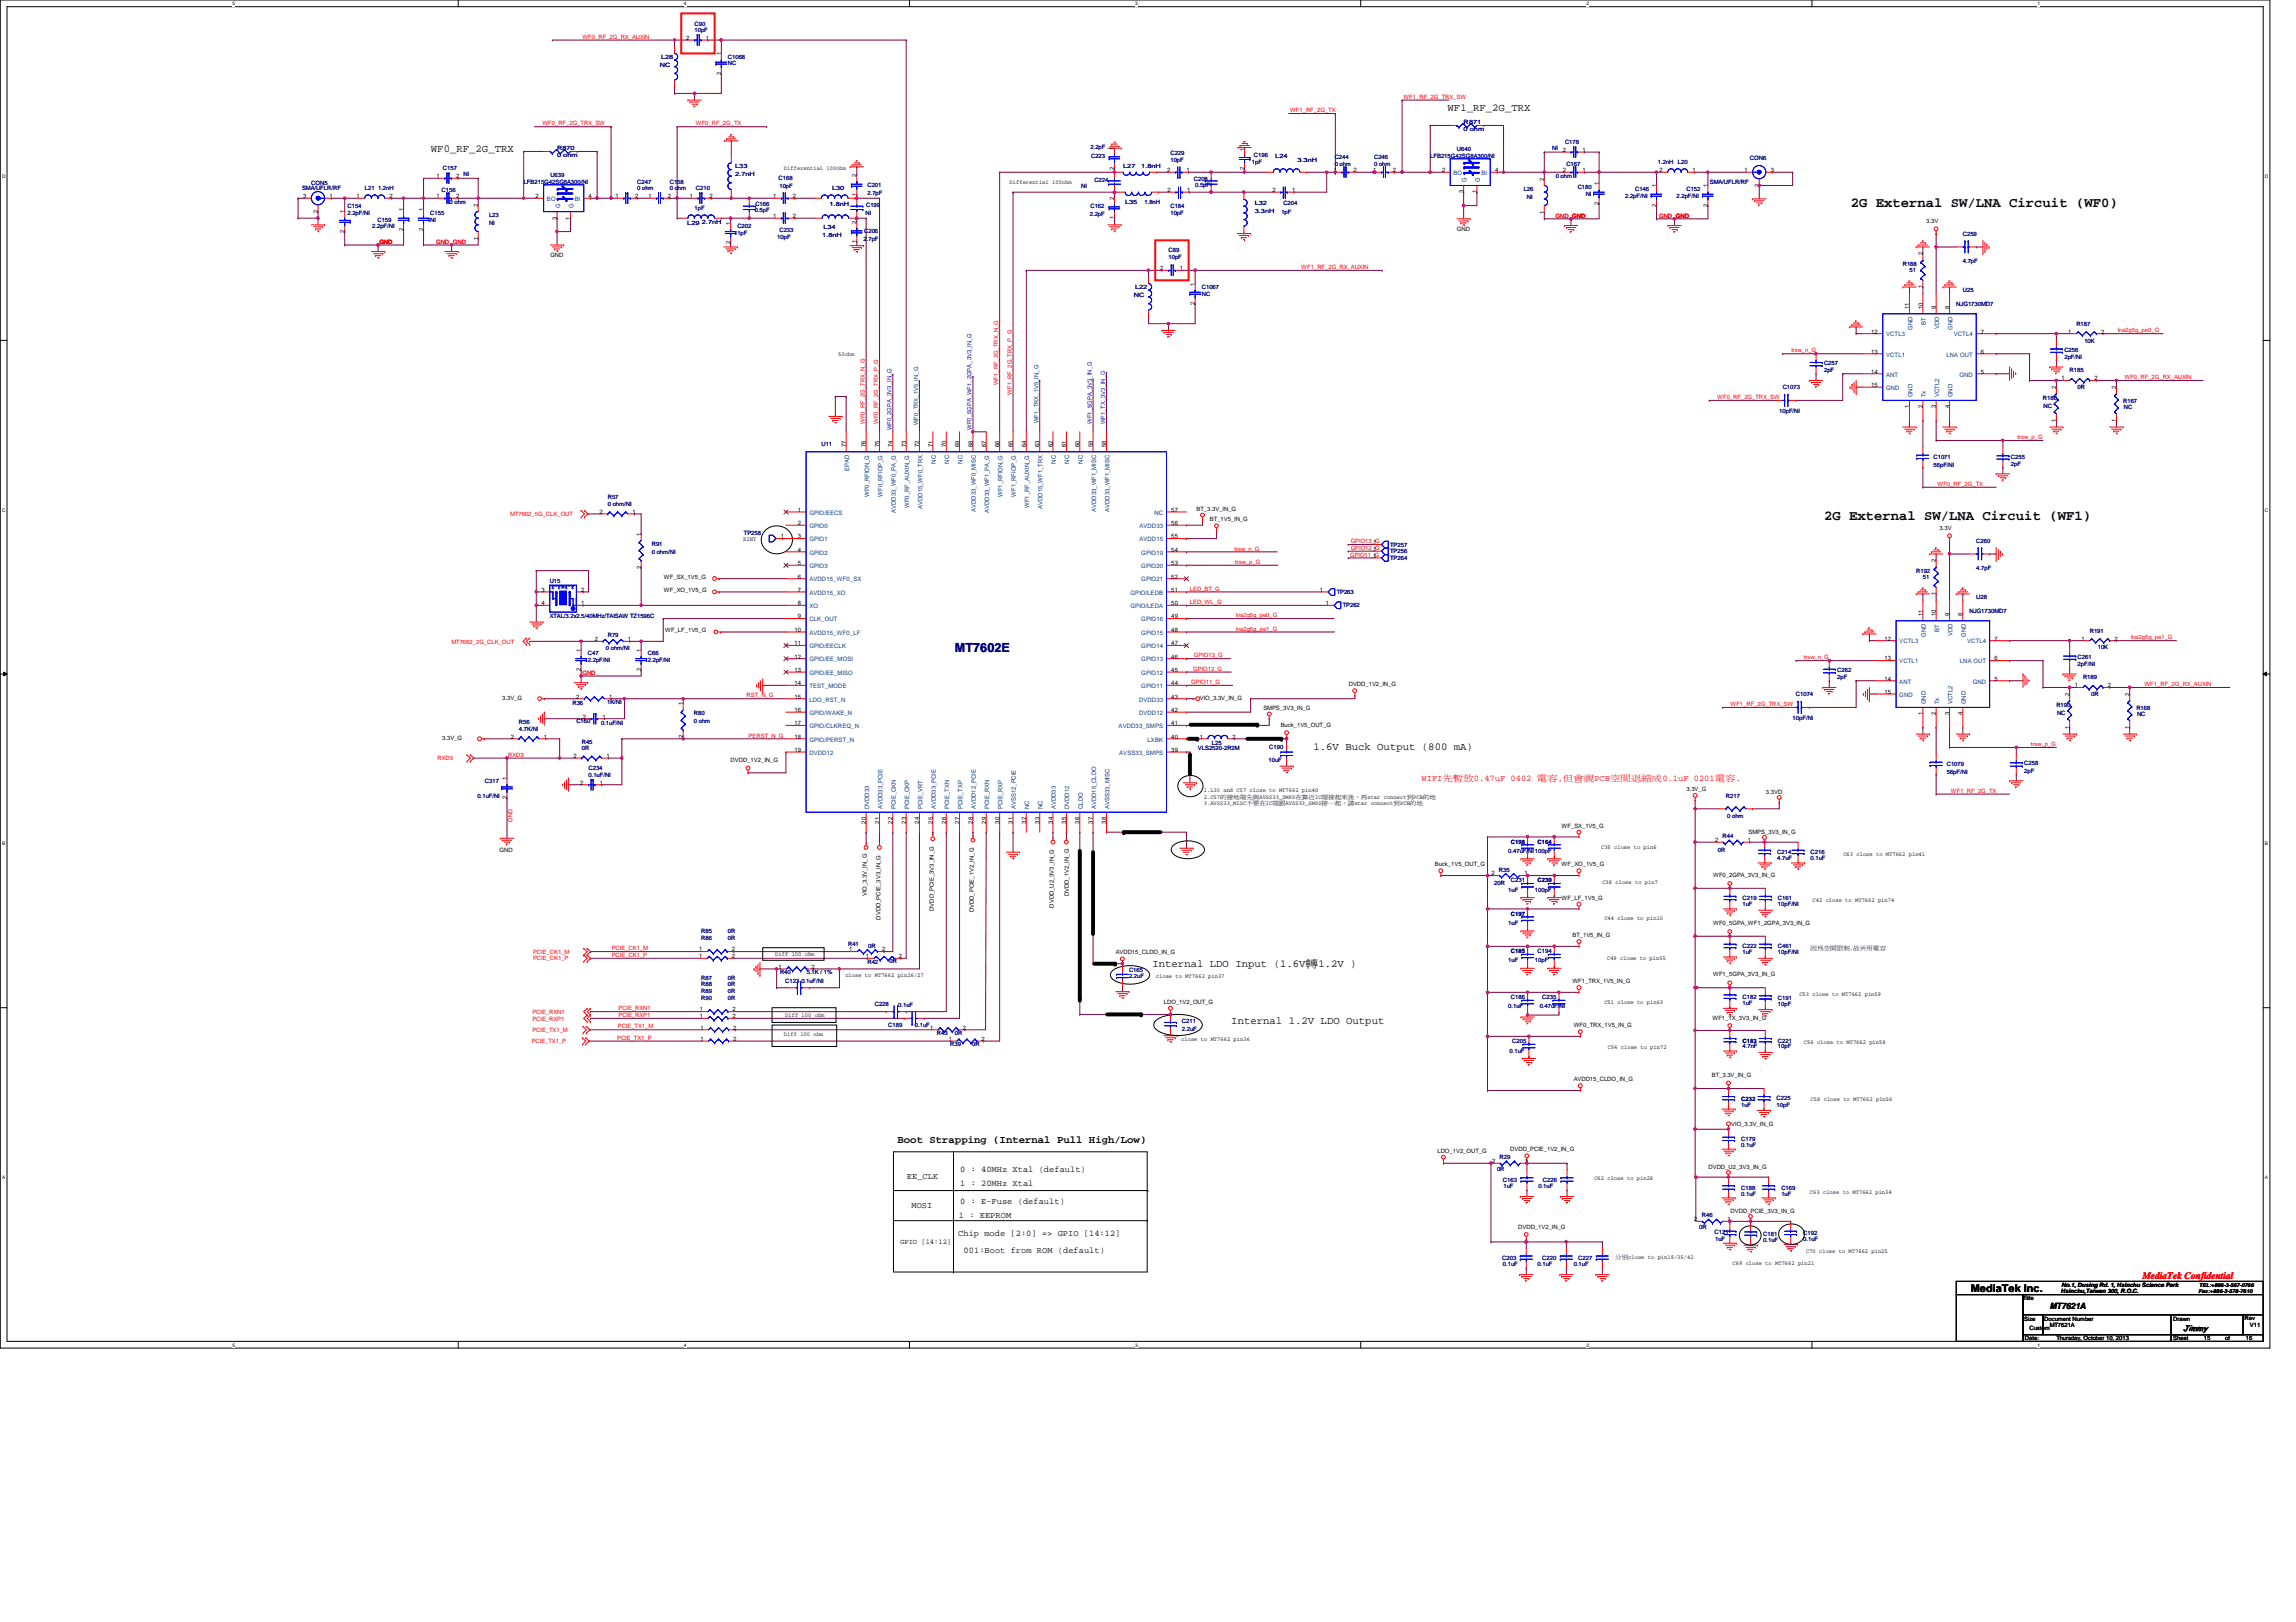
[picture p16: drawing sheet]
<svg xmlns="http://www.w3.org/2000/svg" width="297mm" height="210mm" viewBox="0 0 297 210" stroke-linecap="round" stroke-linejoin="round" font-family="sans-serif">
<defs><g id="words">
<g font-size="1.8">
<text x="239.4" y="26.7">2G External SW/LNA Circuit (WF0)</text>
<text x="236" y="67.3">2G External SW/LNA Circuit (WF1)</text>
</g>
<text font-size="1.6" fill="#000080" x="123.5" y="84.4">MT7602E</text>
<g font-size="1.4">
<text x="187.3" y="14.4">WF1_RF_2G_TRX</text>
<text x="55.7" y="19.7">WF0_RF_2G_TRX</text>
<text x="169.9" y="97">1.6V Buck Output (800 mA)</text>
<text x="149.1" y="125.1">Internal LDO Input (1.6V轉1.2V )</text>
<text x="159.3" y="132.5">Internal 1.2V LDO Output</text>
<text x="116.1" y="147.9">Boot Strapping (Internal Pull High/Low)</text>
<text x="255" y="167.2">MediaTek Inc.</text>
</g>
<text font-size="1.3" fill="#f00" x="277.2" y="165.5">MediaTek Confidential</text>
<text font-size="1.1" fill="#f00" x="183.9" y="101">WIFI的先先0.47uF 0402 電電,但但但PCB空空空空空0.1uF 0201電電.</text>
<g font-size="1.1">
<text x="117.3" y="152.6">EE_CLK</text>
<text x="124.2" y="151.7">0 : 40MHz Xtal (default)</text>
<text x="124.2" y="153.4">1 : 20MHz Xtal</text>
<text x="124.2" y="155.9">0 : E-Fuse (default)</text>
<text x="117.9" y="156.4">MOSI</text>
<text x="124" y="160">Chip mode [2:0] =&gt; GPIO [14:12]</text>
<text x="124.1" y="157.6">1 : EEPROM</text>
<text x="124.7" y="162.2">001:Boot from ROM (default)</text>
<text x="265.2" y="169.4">MT7621A</text>
<text x="282.4" y="172.3">Jimmy</text>
</g>
<text font-size=".9" x="116.5" y="161">GPIO [14:12]</text>
<g font-size=".8" fill="#f00">
<text x="75.4" y="5">WF0_RF_2G_RX_AUXIN</text>
<text x="70.2" y="16.2">WF0_RF_2G_TRX_SW</text>
<text x="90" y="16.2">WF0_RF_2G_TX</text>
<text x="166.9" y="14.5">WF1_RF_2G_TX</text>
<text x="181.6" y="12.8">WF1_RF_2G_TRX_SW</text>
<text x="201.2" y="28.2">GND GND</text>
<text x="214.6" y="28.2">GND GND</text>
<text x="216.8" y="28.2">GND</text>
<text x="49.1" y="31.5">GND</text>
<text x="56.4" y="31.5">GND GND</text>
<text x="168.4" y="34.8">WF1_RF_2G_RX_AUXIN</text>
<text x="231.8" y="45.6">trsw_n_G</text>
<text x="274" y="43">lna2g5g_pe0_G</text>
<text x="129.2" y="49.8" transform="rotate(-90 129.2 49.8)">WF1_RF_2G_TRX_N_G</text>
<text x="130.9" y="51.1" transform="rotate(-90 130.9 51.1)">WF1_RF_2G_TRX_P_G</text>
<text x="222.2" y="51.6">WF0_RF_2G_TRX_SW</text>
<text x="274.8" y="49.1">WF0_RF_2G_RX_AUXIN</text>
<text x="111.9" y="54.8" transform="rotate(-90 111.9 54.8)">WF0_RF_2G_TRX_N_G</text>
<text x="113.6" y="54.8" transform="rotate(-90 113.6 54.8)">WF0_RF_2G_TRX_P_G</text>
<text x="261" y="56.8">trsw_p_G</text>
<text x="250.7" y="62.9">WF0_RF_2G_TX</text>
<text x="66" y="66.8">MT7662_5G_CLK_OUT</text>
<text x="159.7" y="71.2">trsw_n_G</text>
<text x="174.7" y="71.2">GPIO12_G</text>
<text x="174.7" y="70.3">GPIO13_G</text>
<text x="153.9" y="76.4">LED_BT_G</text>
<text x="159.8" y="73">trsw_p_G</text>
<text x="174.7" y="72">GPIO11_G</text>
<text x="58.4" y="83.4">MT7662_2G_CLK_OUT</text>
<text x="153.9" y="78.2">LED_WL_G</text>
<text x="159.9" y="79.9">lna2g5g_pe0_G</text>
<text x="159.9" y="81.6">lna2g5g_pe1_G</text>
<text x="275.7" y="82.7">lna2g5g_pe1_G</text>
<text x="75.4" y="87.3">GND</text>
<text x="154.1" y="88.5">GPIO11_G</text>
<text x="154.4" y="86.8">GPIO12_G</text>
<text x="154.4" y="85.1">GPIO13_G</text>
<text x="233.4" y="85.3">trsw_n_G</text>
<text x="277.4" y="88.8">WF1_RF_2G_RX_AUXIN</text>
<text x="96.6" y="90.3">RST_N_G</text>
<text x="96.9" y="95.4">PERST_N_G</text>
<text x="223.9" y="91.4">WF1_RF_2G_TRX_SW</text>
<text x="56.6" y="98.4">RXD3</text>
<text x="65.8" y="97.9">RXD3</text>
<text x="262.7" y="96.6">trsw_p_G</text>
<text x="65.8" y="104.7" transform="rotate(90 65.8 104.7)">GND</text>
<text x="252.4" y="102.6">WF1_RF_2G_TX</text>
<text x="69" y="124.3">PCIE_CK1_P</text>
<text x="69" y="123.4">PCIE_CK1_M</text>
<text x="79.1" y="123">PCIE_CK1_M</text>
<text x="79.1" y="123.8">PCIE_CK1_P</text>
<text x="68.9" y="131.3">PCIE_RXN1</text>
<text x="80" y="130.7">PCIE_RXN1</text>
<text x="80" y="131.6">PCIE_RXP1</text>
<text x="68.8" y="135">PCIE_TX1_P</text>
<text x="68.9" y="133.5">PCIE_TX1_M</text>
<text x="68.9" y="132.1">PCIE_RXP1</text>
<text x="79.8" y="134.6">PCIE_TX1_P</text>
<text x="79.9" y="133.1">PCIE_TX1_M</text>
</g>
<g font-size=".8">
<text x="88.8" y="5.2">2</text>
<text x="91.3" y="5.2">1</text>
<text x="93.3" y="9.7" transform="rotate(-90 93.3 9.7)">2</text>
<text x="93.3" y="7.2" transform="rotate(-90 93.3 7.2)">1</text>
<text x="56.5" y="23.1">1</text>
<text x="59" y="23.1">2</text>
<text x="101.4" y="22">Differential 100ohm</text>
<text x="110.8" y="22.9" transform="rotate(-90 110.8 22.9)">2</text>
<text x="130.6" y="23.8">Differential 100ohm</text>
<text x="144.2" y="21.9" transform="rotate(-90 144.2 21.9)">2</text>
<text x="144.2" y="19.4" transform="rotate(-90 144.2 19.4)">1</text>
<text x="151" y="22.3">2</text>
<text x="153.5" y="22.3">1</text>
<text x="161" y="22" transform="rotate(-90 161 22)">2</text>
<text x="161" y="19.5" transform="rotate(-90 161 19.5)">1</text>
<text x="172.6" y="22.3">1</text>
<text x="175.1" y="22.3">2</text>
<text x="177.7" y="22.3">1</text>
<text x="180.2" y="22.3">2</text>
<text x="186.6" y="22.3">2</text>
<text x="193.4" y="22.3">4</text>
<text x="199.8" y="23.4" transform="rotate(-90 199.8 23.4)">2</text>
<text x="202.2" y="19.7">2</text>
<text x="202.2" y="22.3">2</text>
<text x="204.7" y="19.7">1</text>
<text x="204.7" y="22.3">1</text>
<text x="214.7" y="22.3">2</text>
<text x="219" y="22.3">1</text>
<text x="225.7" y="22.3">1</text>
<text x="229.1" y="22.3">3</text>
<text x="39.2" y="25.6">3</text>
<text x="41.1" y="27.6" transform="rotate(-90 41.1 27.6)">2</text>
<text x="42.6" y="25.6">1</text>
<text x="44.6" y="27.6" transform="rotate(-90 44.6 27.6)">1</text>
<text x="46.1" y="25.6">1</text>
<text x="50.4" y="25.6">2</text>
<text x="52.2" y="29.9" transform="rotate(-90 52.2 29.9)">2</text>
<text x="52.2" y="27.4" transform="rotate(-90 52.2 27.4)">1</text>
<text x="54.8" y="29.9" transform="rotate(-90 54.8 29.9)">2</text>
<text x="54.8" y="27.4" transform="rotate(-90 54.8 27.4)">1</text>
<text x="56.5" y="25.6">1</text>
<text x="59" y="25.6">2</text>
<text x="61.8" y="26.8" transform="rotate(-90 61.8 26.8)">2</text>
<text x="69.3" y="25.6">2</text>
<text x="72" y="28.4" transform="rotate(-90 72 28.4)">3</text>
<text x="73.8" y="28.4" transform="rotate(-90 73.8 28.4)">1</text>
<text x="76.1" y="25.6">4</text>
<text x="79.6" y="25.6">1</text>
<text x="82.2" y="25.6">2</text>
<text x="83.9" y="25.6">1</text>
<text x="86.4" y="25.6">2</text>
<text x="89.2" y="25.6">1</text>
<text x="91.8" y="25.6">2</text>
<text x="94.5" y="29.1" transform="rotate(-90 94.5 29.1)">1</text>
<text x="100" y="28.2">1</text>
<text x="100" y="25.6">1</text>
<text x="102.6" y="28.2">2</text>
<text x="102.6" y="25.6">2</text>
<text x="110.8" y="28.9" transform="rotate(-90 110.8 28.9)">2</text>
<text x="110.8" y="25.4" transform="rotate(-90 110.8 25.4)">1</text>
<text x="144.2" y="28.3" transform="rotate(-90 144.2 28.3)">1</text>
<text x="144.2" y="25.8" transform="rotate(-90 144.2 25.8)">2</text>
<text x="151.1" y="24.8">2</text>
<text x="153.6" y="24.8">1</text>
<text x="164.6" y="24.8">2</text>
<text x="167.1" y="24.8">1</text>
<text x="188.5" y="29.9">GND</text>
<text x="189.3" y="25" transform="rotate(-90 189.3 25)">3</text>
<text x="191" y="25" transform="rotate(-90 191 25)">1</text>
<text x="199.8" y="27.6" transform="rotate(-90 199.8 27.6)">1</text>
<text x="206.9" y="26.5" transform="rotate(-90 206.9 26.5)">2</text>
<text x="206.9" y="24" transform="rotate(-90 206.9 24)">1</text>
<text x="214.3" y="26.8" transform="rotate(-90 214.3 26.8)">2</text>
<text x="214.3" y="24.3" transform="rotate(-90 214.3 24.3)">1</text>
<text x="220.9" y="26.8" transform="rotate(-90 220.9 26.8)">2</text>
<text x="220.9" y="24.3" transform="rotate(-90 220.9 24.3)">1</text>
<text x="227.6" y="24.2" transform="rotate(-90 227.6 24.2)">2</text>
<text x="249.2" y="28.9">3.3V</text>
<text x="44.6" y="30.1" transform="rotate(-90 44.6 30.1)">2</text>
<text x="61.8" y="31" transform="rotate(-90 61.8 31)">1</text>
<text x="71.2" y="33.3">GND</text>
<text x="94.5" y="31.6" transform="rotate(-90 94.5 31.6)">2</text>
<text x="110.8" y="31.4" transform="rotate(-90 110.8 31.4)">1</text>
<text x="150.1" y="35">2</text>
<text x="152.7" y="35">1</text>
<text x="248.7" y="33.1" transform="rotate(-90 248.7 33.1)">2</text>
<text x="154.6" y="39.5" transform="rotate(-90 154.6 39.5)">2</text>
<text x="154.6" y="37" transform="rotate(-90 154.6 37)">1</text>
<text x="247" y="40" transform="rotate(-90 247 40)">11</text>
<text x="248.7" y="40" transform="rotate(-90 248.7 40)">10</text>
<text x="248.7" y="37.3" transform="rotate(-90 248.7 37.3)">1</text>
<text x="250.5" y="40" transform="rotate(-90 250.5 40)">9</text>
<text x="252.2" y="40" transform="rotate(-90 252.2 40)">8</text>
<text x="108.4" y="46">50ohm</text>
<text x="242.1" y="45.8">13</text>
<text x="242.1" y="43.2">12</text>
<text x="256.3" y="43.2">7</text>
<text x="256.3" y="45.8">6</text>
<text x="267.6" y="43.2">1</text>
<text x="271.8" y="43.2">2</text>
<text x="242.1" y="48.3">14</text>
<text x="242.1" y="50.1">15</text>
<text x="247" y="52.9" transform="rotate(-90 247 52.9)">1</text>
<text x="248.7" y="52.9" transform="rotate(-90 248.7 52.9)">2</text>
<text x="250.5" y="52.9" transform="rotate(-90 250.5 52.9)">3</text>
<text x="252.2" y="52.9" transform="rotate(-90 252.2 52.9)">4</text>
<text x="256.3" y="48.3">5</text>
<text x="266" y="50.3" transform="rotate(-90 266 50.3)">2</text>
<text x="266.7" y="49.2">1</text>
<text x="271" y="49.2">2</text>
<text x="273.8" y="50.3" transform="rotate(-90 273.8 50.3)">2</text>
<text x="109.4" y="57.8" transform="rotate(-90 109.4 57.8)">77</text>
<text x="112" y="57.8" transform="rotate(-90 112 57.8)">76</text>
<text x="113.8" y="57.8" transform="rotate(-90 113.8 57.8)">75</text>
<text x="115.5" y="57.8" transform="rotate(-90 115.5 57.8)">74</text>
<text x="117.2" y="57.8" transform="rotate(-90 117.2 57.8)">73</text>
<text x="118.9" y="57.8" transform="rotate(-90 118.9 57.8)">72</text>
<text x="120.7" y="57.8" transform="rotate(-90 120.7 57.8)">71</text>
<text x="122.4" y="57.8" transform="rotate(-90 122.4 57.8)">70</text>
<text x="124.1" y="57.8" transform="rotate(-90 124.1 57.8)">69</text>
<text x="125.9" y="57.8" transform="rotate(-90 125.9 57.8)">68</text>
<text x="127.6" y="57.8" transform="rotate(-90 127.6 57.8)">67</text>
<text x="129.3" y="57.8" transform="rotate(-90 129.3 57.8)">66</text>
<text x="131" y="57.8" transform="rotate(-90 131 57.8)">65</text>
<text x="132.8" y="57.8" transform="rotate(-90 132.8 57.8)">64</text>
<text x="134.5" y="57.8" transform="rotate(-90 134.5 57.8)">63</text>
<text x="136.2" y="57.8" transform="rotate(-90 136.2 57.8)">62</text>
<text x="137.9" y="57.8" transform="rotate(-90 137.9 57.8)">61</text>
<text x="139.7" y="57.8" transform="rotate(-90 139.7 57.8)">60</text>
<text x="141.4" y="57.8" transform="rotate(-90 141.4 57.8)">59</text>
<text x="143.1" y="57.8" transform="rotate(-90 143.1 57.8)">58</text>
<text x="266" y="54.6" transform="rotate(-90 266 54.6)">1</text>
<text x="273.8" y="54.6" transform="rotate(-90 273.8 54.6)">1</text>
<text x="77.6" y="66.5">2</text>
<text x="81.8" y="66.5">1</text>
<text x="82.9" y="69.3" transform="rotate(-90 82.9 69.3)">1</text>
<text x="96.2" y="70.1">EINT</text>
<text x="101" y="69.7">1</text>
<text x="103.2" y="71.4">4</text>
<text x="103.2" y="66.2">1</text>
<text x="103.2" y="69.7">3</text>
<text x="103.2" y="67.9">2</text>
<text x="151.5" y="66.2">57</text>
<text x="151.5" y="69.7">55</text>
<text x="151.5" y="67.9">56</text>
<text x="151.5" y="71.4">54</text>
<text x="154.8" y="66.1">BT_3.3V_IN_G</text>
<text x="156.5" y="67.5">BT_1V5_IN_G</text>
<text x="177.7" y="71.3">1</text>
<text x="177.7" y="70.4">1</text>
<text x="250.9" y="68.6">3.3V</text>
<text x="70.1" y="76.6">3</text>
<text x="75.2" y="76.6">2</text>
<text x="82.9" y="73.6" transform="rotate(-90 82.9 73.6)">2</text>
<text x="85.9" y="74.9">WF_SX_1V5_G</text>
<text x="85.9" y="76.6">WF_XO_1V5_G</text>
<text x="103.2" y="74.9">6</text>
<text x="103.2" y="76.6">7</text>
<text x="103.2" y="73.1">5</text>
<text x="151.5" y="73.1">53</text>
<text x="151.5" y="74.9">52</text>
<text x="151.5" y="76.6">51</text>
<text x="170.7" y="76.6">1</text>
<text x="177.7" y="72.2">1</text>
<text x="250.5" y="77" transform="rotate(-90 250.5 77)">1</text>
<text x="250.5" y="72.8" transform="rotate(-90 250.5 72.8)">2</text>
<text x="70.1" y="78.3">4</text>
<text x="75.2" y="78.3">1</text>
<text x="77" y="83">2</text>
<text x="81.2" y="83">1</text>
<text x="86.1" y="81.8">WF_LF_1V5_G</text>
<text x="102.8" y="81.8">10</text>
<text x="102.8" y="83.5">11</text>
<text x="103.2" y="78.3">8</text>
<text x="103.2" y="80">9</text>
<text x="151.5" y="78.3">50</text>
<text x="151.5" y="83.5">47</text>
<text x="151.5" y="81.8">48</text>
<text x="151.5" y="80">49</text>
<text x="171.5" y="78.3">1</text>
<text x="243.8" y="82.9">12</text>
<text x="248.7" y="79.7" transform="rotate(-90 248.7 79.7)">11</text>
<text x="250.5" y="79.7" transform="rotate(-90 250.5 79.7)">10</text>
<text x="252.2" y="79.7" transform="rotate(-90 252.2 79.7)">9</text>
<text x="253.9" y="79.7" transform="rotate(-90 253.9 79.7)">8</text>
<text x="258" y="82.9">7</text>
<text x="269.3" y="82.9">1</text>
<text x="273.6" y="82.9">2</text>
<text x="75.2" y="86.9" transform="rotate(-90 75.2 86.9)">2</text>
<text x="75.2" y="84.4" transform="rotate(-90 75.2 84.4)">1</text>
<text x="82.9" y="86.9" transform="rotate(-90 82.9 86.9)">2</text>
<text x="82.9" y="84.4" transform="rotate(-90 82.9 84.4)">1</text>
<text x="102.8" y="85.2">12</text>
<text x="102.8" y="87">13</text>
<text x="102.8" y="88.7">14</text>
<text x="151.5" y="88.7">44</text>
<text x="151.5" y="87">45</text>
<text x="151.5" y="85.2">46</text>
<text x="174.5" y="88.8">DVDD_1V2_IN_G</text>
<text x="243.8" y="85.5">13</text>
<text x="243.8" y="88.1">14</text>
<text x="243.8" y="89.8">15</text>
<text x="258" y="85.5">6</text>
<text x="258" y="88.1">5</text>
<text x="268.4" y="88.9">1</text>
<text x="272.7" y="88.9">2</text>
<text x="57.2" y="95.8">3.3V_G</text>
<text x="65" y="90.6">3.3V_G</text>
<text x="66.1" y="95.6">2</text>
<text x="70.4" y="95.6">1</text>
<text x="74.5" y="90.4">2</text>
<text x="75.4" y="93">2</text>
<text x="78" y="93">1</text>
<text x="78.8" y="90.4">1</text>
<text x="88.4" y="95.5" transform="rotate(-90 88.4 95.5)">2</text>
<text x="88.4" y="91.3" transform="rotate(-90 88.4 91.3)">1</text>
<text x="102.8" y="90.4">15</text>
<text x="102.8" y="93.9">17</text>
<text x="102.8" y="95.6">18</text>
<text x="102.8" y="92.1">16</text>
<text x="151.5" y="92.1">42</text>
<text x="151.5" y="90.4">43</text>
<text x="151.5" y="95.6">40</text>
<text x="151.5" y="93.9">41</text>
<text x="155.2" y="95.6">1</text>
<text x="155.2" y="90.6">VIO_3.3V_IN_G</text>
<text x="159.5" y="95.6">2</text>
<text x="163.4" y="91.8">SMPS_3V3_IN_G</text>
<text x="165.7" y="94.1">Buck_1V5_OUT_G</text>
<text x="248.7" y="92.6" transform="rotate(-90 248.7 92.6)">1</text>
<text x="250.5" y="92.6" transform="rotate(-90 250.5 92.6)">2</text>
<text x="252.2" y="92.6" transform="rotate(-90 252.2 92.6)">3</text>
<text x="253.9" y="92.6" transform="rotate(-90 253.9 92.6)">4</text>
<text x="267.7" y="94.3" transform="rotate(-90 267.7 94.3)">1</text>
<text x="267.7" y="90.1" transform="rotate(-90 267.7 90.1)">2</text>
<text x="275.5" y="94.3" transform="rotate(-90 275.5 94.3)">1</text>
<text x="275.5" y="90.1" transform="rotate(-90 275.5 90.1)">2</text>
<text x="65.6" y="100.9" transform="rotate(-90 65.6 100.9)">1</text>
<text x="74.2" y="98.1">2</text>
<text x="75.1" y="101.5">2</text>
<text x="77.6" y="101.5">1</text>
<text x="78.5" y="98.1">1</text>
<text x="94.5" y="98.6">DVDD_1V2_IN_G</text>
<text x="102.8" y="97.3">19</text>
<text x="151.5" y="97.3">39</text>
<text x="65.6" y="103.5" transform="rotate(-90 65.6 103.5)">2</text>
<text x="112" y="106.6" transform="rotate(-90 112 106.6)">20</text>
<text x="113.8" y="106.6" transform="rotate(-90 113.8 106.6)">21</text>
<text x="115.5" y="106.6" transform="rotate(-90 115.5 106.6)">22</text>
<text x="117.2" y="106.6" transform="rotate(-90 117.2 106.6)">23</text>
<text x="118.9" y="106.6" transform="rotate(-90 118.9 106.6)">24</text>
<text x="120.7" y="106.6" transform="rotate(-90 120.7 106.6)">25</text>
<text x="122.4" y="106.6" transform="rotate(-90 122.4 106.6)">26</text>
<text x="124.1" y="106.6" transform="rotate(-90 124.1 106.6)">27</text>
<text x="125.9" y="106.6" transform="rotate(-90 125.9 106.6)">28</text>
<text x="127.6" y="106.6" transform="rotate(-90 127.6 106.6)">29</text>
<text x="129.3" y="106.6" transform="rotate(-90 129.3 106.6)">30</text>
<text x="131" y="106.6" transform="rotate(-90 131 106.6)">31</text>
<text x="132.8" y="106.6" transform="rotate(-90 132.8 106.6)">32</text>
<text x="134.5" y="106.6" transform="rotate(-90 134.5 106.6)">33</text>
<text x="136.2" y="106.6" transform="rotate(-90 136.2 106.6)">34</text>
<text x="137.9" y="106.6" transform="rotate(-90 137.9 106.6)">35</text>
<text x="139.7" y="106.6" transform="rotate(-90 139.7 106.6)">36</text>
<text x="141.4" y="106.6" transform="rotate(-90 141.4 106.6)">37</text>
<text x="143.1" y="106.6" transform="rotate(-90 143.1 106.6)">38</text>
<text x="155.7" y="102.5">1.L30 and C57 close to MT7662 pin40</text>
<text x="155.7" y="103.4">2.C57的的的的的的AVSS33_SMPS在在在IC的的端端端，再star connect到PCB的的</text>
<text x="155.7" y="104.2">3.AVSS33_MISC不不在IC的端AVSS33_SMPS的接端，請star connect到PCB的的</text>
<text x="202" y="107.1">WF_SX_1V5_G</text>
<text x="218.2" y="102.3">3.3V_G</text>
<text x="226.2" y="107.9">SMPS_3V3_IN_G</text>
<text x="228.5" y="102.7">3.3VD</text>
<text x="64.6" y="110.2">GND</text>
<text x="185.6" y="112.1">Buck_1V5_OUT_G</text>
<text x="193" y="113.3">2</text>
<text x="197.2" y="113.3">1</text>
<text x="202" y="112.1">WF_XO_1V5_G</text>
<text x="207.1" y="109.9">C35 close to pin6</text>
<text x="221.6" y="113.5">WF0_2GPA_3V3_IN_G</text>
<text x="221.9" y="109">2</text>
<text x="226.1" y="109">1</text>
<text x="238.5" y="110.8">C63 close to MT7662 pin41</text>
<text x="112.2" y="116" transform="rotate(-90 112.2 116)">VIO_3.3V_IN_G</text>
<text x="113.9" y="119" transform="rotate(-90 113.9 119)">DVDD_PCIE_3V3_IN_G</text>
<text x="120.8" y="117.9" transform="rotate(-90 120.8 117.9)">DVDD_PCIE_3V3_IN_G</text>
<text x="126" y="118.1" transform="rotate(-90 126 118.1)">DVDD_PCIE_1V2_IN_G</text>
<text x="136.4" y="117.5" transform="rotate(-90 136.4 117.5)">DVDD_U2_3V3_IN_G</text>
<text x="138.3" y="116" transform="rotate(-90 138.3 116)">DVDD_1V2_IN_G</text>
<text x="202" y="116.4">WF_LF_1V5_G</text>
<text x="207.3" y="114.4">C38 close to pin7</text>
<text x="207.6" y="119.1">C44 close to pin10</text>
<text x="221.6" y="119.7">WF0_5GPA_WF1_2GPA_3V3_IN_G</text>
<text x="234.5" y="116.8">C42 close to MT7662 pin74</text>
<text x="90.4" y="123.1">1</text>
<text x="90.4" y="124">1</text>
<text x="94.7" y="123.1">2</text>
<text x="94.7" y="124">2</text>
<text x="100.3" y="123.7">Diff 100 ohm</text>
<text x="100.7" y="125.4">1</text>
<text x="105" y="125.4">2</text>
<text x="109.9" y="123.1">1</text>
<text x="112" y="124">1</text>
<text x="114.1" y="123.1">2</text>
<text x="116.3" y="124">2</text>
<text x="144.4" y="123.5">AVDD15_CLDO_IN_G</text>
<text x="203.4" y="121.3">BT_1V5_IN_G</text>
<text x="207.9" y="124.3">C49 close to pin55</text>
<text x="234.2" y="123">因因空空因因.故故故電電</text>
<text x="90.5" y="131.8">1</text>
<text x="90.5" y="130.9">1</text>
<text x="94.8" y="131.8">2</text>
<text x="94.8" y="130.9">2</text>
<text x="101.6" y="131.6">Diff 100 ohm</text>
<text x="109.4" y="126.4">close to MT7662 pin26/27</text>
<text x="149.5" y="126.6">close to MT7662 pin37</text>
<text x="150.6" y="129.9">LDO_1V2_OUT_G</text>
<text x="203.4" y="127.2">WF1_TRX_1V5_IN_G</text>
<text x="207.6" y="129.9">C51 close to pin63</text>
<text x="221.6" y="126.4">WF1_5GPA_3V3_IN_G</text>
<text x="232.8" y="128.9">C53 close to MT7662 pin59</text>
<text x="90.6" y="133.2">1</text>
<text x="90.6" y="134.7">1</text>
<text x="94.9" y="133.2">2</text>
<text x="94.9" y="134.7">2</text>
<text x="101.4" y="134">Diff 100 ohm</text>
<text x="120.3" y="133.2">1</text>
<text x="122.7" y="134.7">1</text>
<text x="124.6" y="133.2">2</text>
<text x="127" y="134.7">2</text>
<text x="152.8" y="134.7">close to MT7662 pin36</text>
<text x="203.6" y="132.9">WF0_TRX_1V5_IN_G</text>
<text x="208" y="135.8">C54 close to pin72</text>
<text x="221.5" y="132.1">WF1_TX_3V3_IN_G</text>
<text x="233.4" y="135.1">C56 close to MT7662 pin58</text>
<text x="203.6" y="139.9">AVDD15_CLDO_IN_G</text>
<text x="221.5" y="139.3">BT_3.3V_IN_G</text>
<text x="234.2" y="142.5">C58 close to MT7662 pin56</text>
<text x="186" y="149.2">LDO_1V2_OUT_G</text>
<text x="195.4" y="148.9">DVDD_PCIE_1V2_IN_G</text>
<text x="224" y="145.7">VIO_3.3V_IN_G</text>
<text x="193" y="150.5">2</text>
<text x="197.3" y="150.5">1</text>
<text x="206.3" y="152.7">C62 close to pin28</text>
<text x="221" y="151.3">DVDD_U2_3V3_IN_G</text>
<text x="234.2" y="154.5">C63 close to MT7662 pin34</text>
<text x="196.4" y="159.1">DVDD_1V2_IN_G</text>
<text x="219.2" y="158">2</text>
<text x="223.5" y="158">1</text>
<text x="223.9" y="157">DVDD_PCIE_3V3_IN_G</text>
<text x="209" y="162.9">分分close to pin19/35/42</text>
<text x="224.2" y="163.7">C69 close to MT7662 pin21</text>
<text x="233.7" y="162.2">C70 close to MT7662 pin25</text>
<text x="266.6" y="167.4">Hsinchu,Taiwan 300, R.O.C.</text>
<text x="266.7" y="166.6">No.1, Dusing Rd. 1, Hsinchu Science Park</text>
<text x="261.7" y="168.2">Title</text>
<text x="261.9" y="171">Size</text>
<text x="262" y="173.4">Date:</text>
<text x="262.6" y="172.1">Custom</text>
<text x="264.5" y="170.9">Document Number</text>
<text x="265.2" y="171.7">MT7621A</text>
<text x="266" y="173.4">Thursday, October 10, 2013</text>
<text x="281.2" y="173.4">Sheet</text>
<text x="281.2" y="170.9">Drawn</text>
<text x="285.1" y="173.4">15</text>
<text x="287.9" y="173.4">of</text>
<text x="290.4" y="170.8">Rev</text>
<text x="290.6" y="173.4">16</text>
<text x="291.1" y="171.8">V11</text>
</g>
<g font-size=".8" fill="#000080">
<text x="89.8" y="3.3">C90</text>
<text x="89.8" y="4.1">10pF</text>
<text x="85.4" y="8.7">NC</text>
<text x="85.5" y="7.6">L28</text>
<text x="94.2" y="7.6">C1068</text>
<text x="94.2" y="8.5">NC</text>
<text x="189.4" y="16.1">R871</text>
<text x="189.4" y="16.9">0 ohm</text>
<text x="40.3" y="23.9">CON5</text>
<text x="57.3" y="22">C157</text>
<text x="60" y="22.8">NI</text>
<text x="67.8" y="23.8">LFB215G42SG8A300/NI</text>
<text x="71.2" y="22.9">U639</text>
<text x="72.1" y="19.5">R870</text>
<text x="72.1" y="20.3">0 ohm</text>
<text x="82.4" y="23.8">C247</text>
<text x="86.7" y="23.8">C158</text>
<text x="95.1" y="21.8">L33</text>
<text x="95.1" y="22.8">2.7nH</text>
<text x="100.7" y="23.3">C168</text>
<text x="141.1" y="19.3">2.2pF</text>
<text x="141.2" y="20.5">C223</text>
<text x="141.6" y="23.5">C224</text>
<text x="145.3" y="21.7">L27</text>
<text x="147.6" y="21.7">1.8nH</text>
<text x="151.4" y="20">C229</text>
<text x="151.4" y="20.9">10pF</text>
<text x="154.4" y="23.4">C208</text>
<text x="162" y="21.3">1pF</text>
<text x="162.2" y="20.3">C196</text>
<text x="165" y="20.4">L24</text>
<text x="167.8" y="20.9">3.3nH</text>
<text x="172.7" y="20.6">C244</text>
<text x="172.7" y="21.4">0 ohm</text>
<text x="177.8" y="20.6">C246</text>
<text x="177.8" y="21.4">0 ohm</text>
<text x="185" y="20.4">LFB215G42SG8A300/NI</text>
<text x="188.5" y="19.5">U640</text>
<text x="200.8" y="19.5">NI</text>
<text x="201.3" y="23.1">0 ohm</text>
<text x="202.5" y="18.7">C178</text>
<text x="202.6" y="21.4">C167</text>
<text x="214.5" y="21.3">1.2nH</text>
<text x="217.1" y="21.3">L20</text>
<text x="221.2" y="23.9">SMA/UFLR/RF</text>
<text x="226.4" y="20.7">CON6</text>
<text x="39.1" y="24.6">SMA/UFLR/RF</text>
<text x="45" y="27">C154</text>
<text x="45" y="27.8">2.2pF/NI</text>
<text x="47.2" y="24.6">L21 1.2nH</text>
<text x="48.2" y="29.5">2.2pF/NI</text>
<text x="48.8" y="28.8">C159</text>
<text x="55.7" y="27.8">C155</text>
<text x="55.7" y="28.7">NI</text>
<text x="57.1" y="24.8">C156</text>
<text x="58.2" y="26.4">0 ohm</text>
<text x="63.3" y="28.1">L23</text>
<text x="63.3" y="29.1">NI</text>
<text x="82.4" y="24.6">0 ohm</text>
<text x="86.7" y="24.6">0 ohm</text>
<text x="88.9" y="29.1">L29</text>
<text x="89.8" y="27.1">1pF</text>
<text x="90" y="24.5">C210</text>
<text x="90.8" y="29">2.7nH</text>
<text x="95.4" y="29.5">C202</text>
<text x="97.6" y="27.5">0.5pF</text>
<text x="97.7" y="26.7">C166</text>
<text x="100.8" y="30">C233</text>
<text x="100.8" y="24.3">10pF</text>
<text x="106.5" y="29.6">L34</text>
<text x="107.3" y="26.6">1.8nH</text>
<text x="107.7" y="24.6">L30</text>
<text x="112" y="27.8">NI</text>
<text x="112.1" y="26.8">C199</text>
<text x="112.2" y="24.2">C201</text>
<text x="112.2" y="25.2">2.7pF</text>
<text x="139.9" y="24.3">NI</text>
<text x="141" y="27.9">2.2pF</text>
<text x="141.1" y="26.9">C162</text>
<text x="145.6" y="26.4">L35</text>
<text x="148.1" y="26.4">1.8nH</text>
<text x="151.4" y="27">C184</text>
<text x="151.4" y="27.8">10pF</text>
<text x="154.6" y="24.2">0.5pF</text>
<text x="162.3" y="26.5">L32</text>
<text x="162.3" y="27.6">3.3nH</text>
<text x="165.8" y="27.6">1pF</text>
<text x="166" y="26.5">C204</text>
<text x="197.1" y="24.7">L26</text>
<text x="197.5" y="25.7">NI</text>
<text x="204.1" y="24.4">C180</text>
<text x="205.1" y="25.3">NI</text>
<text x="210.2" y="25.6">2.2pF/NI</text>
<text x="211.5" y="24.7">C146</text>
<text x="216.9" y="25.6">2.2pF/NI</text>
<text x="218.2" y="24.7">C152</text>
<text x="95.4" y="30.4">1pF</text>
<text x="100.6" y="30.9">10pF</text>
<text x="106.4" y="30.7">1.8nH</text>
<text x="111.7" y="31.2">2.7pF</text>
<text x="111.8" y="30.1">C206</text>
<text x="151.2" y="32.7">C89</text>
<text x="151.2" y="33.5">10pF</text>
<text x="246.2" y="34.4">R188</text>
<text x="247" y="35.2">51</text>
<text x="253.9" y="30.5">C259</text>
<text x="253.9" y="34">4.7pF</text>
<text x="146.7" y="38.4">NC</text>
<text x="146.9" y="37.4">L22</text>
<text x="155.5" y="37.4">C1067</text>
<text x="155.5" y="38.3">NC</text>
<text x="253.1" y="39.6">NJG1730MD7</text>
<text x="253.9" y="37.8">U25</text>
<text x="236" y="47.2">C257</text>
<text x="267.1" y="45.5">C256</text>
<text x="267.1" y="46.5">2pF/NI</text>
<text x="268.6" y="42.2">R187</text>
<text x="269.7" y="44.3">10K</text>
<text x="230.2" y="53.5">10pF/NI</text>
<text x="230.6" y="50.4">C1073</text>
<text x="236" y="48.2">2pF</text>
<text x="264.3" y="51.7">R186</text>
<text x="264.4" y="52.8">NC</text>
<text x="267.8" y="48.2">R185</text>
<text x="268.8" y="50.4">0R</text>
<text x="274.7" y="52.1">R167</text>
<text x="274.8" y="53">NC</text>
<text x="106.3" y="57.7">U11</text>
<text x="250.1" y="59.4">C1071</text>
<text x="260.2" y="59.4">C255</text>
<text x="78.6" y="64.6">R57</text>
<text x="78.6" y="65.5">0 ohm/NI</text>
<text x="250.1" y="60.5">56pF/NI</text>
<text x="260.2" y="60.3">2pF</text>
<text x="84.3" y="70.7">R91</text>
<text x="84.3" y="71.7">0 ohm/NI</text>
<text x="96.2" y="69.3">TP258</text>
<text x="179.8" y="71.6">TP256</text>
<text x="179.8" y="70.7">TP257</text>
<text x="255.7" y="70.2">C260</text>
<text x="71.1" y="75.4">U15</text>
<text x="172.9" y="76.9">TP263</text>
<text x="179.8" y="72.5">TP264</text>
<text x="247.9" y="74.1">R192</text>
<text x="248.8" y="75">51</text>
<text x="255.7" y="77.6">U28</text>
<text x="255.7" y="73.8">4.7pF</text>
<text x="71.1" y="80">XTAL/3.2x2.5/40MHz/TAISAW TZ1596C</text>
<text x="78.6" y="82.4">R79</text>
<text x="173.7" y="78.6">TP262</text>
<text x="254.8" y="79.3">NJG1730MD7</text>
<text x="270.4" y="81.9">R191</text>
<text x="76" y="84.8">C47</text>
<text x="76" y="85.7">2.2pF/NI</text>
<text x="78.4" y="84.1">0 ohm/NI</text>
<text x="83.8" y="84.8">C66</text>
<text x="83.8" y="85.7">2.2pF/NI</text>
<text x="237.7" y="87">C262</text>
<text x="237.7" y="87.9">2pF</text>
<text x="268.8" y="85.3">C261</text>
<text x="268.8" y="86.2">2pF/NI</text>
<text x="269.5" y="87.9">R189</text>
<text x="271.4" y="84">10K</text>
<text x="67.1" y="93.7">R56</text>
<text x="67.1" y="94.6">4.7K/NI</text>
<text x="74.1" y="91.2">R36</text>
<text x="74.6" y="93.6">C160</text>
<text x="77.8" y="93.8">0.1uF/NI</text>
<text x="78.5" y="91.1">1K/NI</text>
<text x="89.8" y="92.6">R80</text>
<text x="89.8" y="93.6">0 ohm</text>
<text x="231.9" y="93.2">10pF/NI</text>
<text x="232.3" y="90.1">C1074</text>
<text x="266" y="91.5">R190</text>
<text x="266.1" y="92.5">NC</text>
<text x="270.5" y="90.1">0R</text>
<text x="276.4" y="91.8">R168</text>
<text x="276.5" y="92.7">NC</text>
<text x="62.7" y="101.4">C317</text>
<text x="75.3" y="96.2">R45</text>
<text x="75.3" y="97.1">0R</text>
<text x="76.1" y="99.7">C234</text>
<text x="76.1" y="100.5">0.1uF/NI</text>
<text x="155" y="97.1">VLS2520-2R2M</text>
<text x="156.8" y="96.4">L25</text>
<text x="164.1" y="98.6">10uF</text>
<text x="164.2" y="97">C190</text>
<text x="251.9" y="99.1">C1079</text>
<text x="251.9" y="100.2">56pF/NI</text>
<text x="261.9" y="99.1">C258</text>
<text x="261.9" y="100">2pF</text>
<text x="61.8" y="103.3">0.1uF/NI</text>
<text x="223.3" y="103.2">R217</text>
<text x="223.5" y="105.9">0 ohm</text>
<text x="193.9" y="112.8">R35</text>
<text x="195.1" y="110.4">0.47uF/NI100pF</text>
<text x="195.5" y="109.2">C198</text>
<text x="198.9" y="109.2">C164</text>
<text x="222.2" y="110.2">0R</text>
<text x="222.9" y="108.5">R44</text>
<text x="229.9" y="110.6">C214</text>
<text x="229.9" y="111.3">4.7uF</text>
<text x="234.2" y="110.6">C216</text>
<text x="234.2" y="111.3">0.1uF</text>
<text x="193.3" y="114.5">20R</text>
<text x="195.1" y="119.7">1uF</text>
<text x="195.1" y="115.4">1uF</text>
<text x="195.5" y="118.5">C197</text>
<text x="195.5" y="114.2">C231</text>
<text x="198.6" y="115.4">100pF</text>
<text x="198.9" y="114.2">C230</text>
<text x="225.4" y="116.5">C219</text>
<text x="225.4" y="117.3">1uF</text>
<text x="230" y="116.5">C161</text>
<text x="230" y="117.3">10pF/NI</text>
<text x="90.7" y="120.7">R85</text>
<text x="90.7" y="121.6">R86</text>
<text x="94.2" y="120.7">0R</text>
<text x="94.2" y="121.6">0R</text>
<text x="109.7" y="122.5">R41</text>
<text x="112.2" y="124.7">R42</text>
<text x="112.3" y="122.6">0R</text>
<text x="115.1" y="124.6">0R</text>
<text x="146.1" y="125.8">C165</text>
<text x="195.1" y="124.5">1uF</text>
<text x="195.5" y="123.4">C185</text>
<text x="198.6" y="124.5">10pF</text>
<text x="198.9" y="123.3">C194</text>
<text x="225.4" y="122.7">C222</text>
<text x="225.4" y="123.5">1uF</text>
<text x="230" y="122.7">C461</text>
<text x="230" y="123.5">10pF/NI</text>
<text x="90.7" y="128.5">R89</text>
<text x="90.7" y="127.7">R88</text>
<text x="90.7" y="126.8">R87</text>
<text x="90.7" y="129.4">R90</text>
<text x="94.2" y="128.5">0R</text>
<text x="94.2" y="127.7">0R</text>
<text x="94.2" y="126.8">0R</text>
<text x="94.2" y="129.4">0R</text>
<text x="100.9" y="126.1">R40</text>
<text x="101.6" y="127.2">C123 0.1uF/NI</text>
<text x="104.4" y="126.1">5.1K / 1%</text>
<text x="113.2" y="130.2">C228</text>
<text x="116.2" y="130.3">0.1uF</text>
<text x="146.1" y="126.6">2.2uF</text>
<text x="195.1" y="130.5">0.1uF</text>
<text x="195.5" y="129.3">C186</text>
<text x="199.2" y="130.5">0.47uF/NI</text>
<text x="199.5" y="129.3">C235</text>
<text x="225.4" y="129.3">C182</text>
<text x="225.4" y="130.1">1uF</text>
<text x="230" y="129.4">C191</text>
<text x="230" y="130.2">10pF</text>
<text x="114.9" y="132.8">C189</text>
<text x="118.4" y="132.8">0.1uF</text>
<text x="121.2" y="133.9">R43</text>
<text x="122.9" y="135.4">R39</text>
<text x="123.5" y="134">0R</text>
<text x="125.8" y="135.3">0R</text>
<text x="152.9" y="132.4">C211</text>
<text x="152.9" y="133.4">2.2uF</text>
<text x="195.3" y="136.2">0.1uF</text>
<text x="195.6" y="135">C205</text>
<text x="225.4" y="134.9">C183</text>
<text x="225.4" y="135.7">4.7nF</text>
<text x="230" y="134.9">C221</text>
<text x="230" y="135.7">10pF</text>
<text x="225.3" y="142.4">C232</text>
<text x="225.3" y="143.2">1uF</text>
<text x="229.8" y="142.4">C225</text>
<text x="229.8" y="143.2">10pF</text>
<text x="225.3" y="147.7">C179</text>
<text x="225.3" y="148.5">0.1uF</text>
<text x="193.7" y="151.6">0R</text>
<text x="194" y="150">R29</text>
<text x="194.4" y="153">C163</text>
<text x="194.5" y="153.7">1uF</text>
<text x="199" y="153.7">0.1uF</text>
<text x="199.6" y="153">C226</text>
<text x="225.3" y="154">C188</text>
<text x="225.3" y="154.8">0.1uF</text>
<text x="230.5" y="154">C169</text>
<text x="230.5" y="154.8">1uF</text>
<text x="219.8" y="159.1">0R</text>
<text x="220.2" y="157.5">R46</text>
<text x="221.8" y="159.7">C121</text>
<text x="221.9" y="160.6">1uF</text>
<text x="228.1" y="160">C181</text>
<text x="228.1" y="160.7">0.1uF</text>
<text x="233.3" y="159.9">C192</text>
<text x="233.3" y="160.6">0.1uF</text>
<text x="194.3" y="163.1">C203</text>
<text x="194.4" y="163.8">0.1uF</text>
<text x="198.9" y="163.8">0.1uF</text>
<text x="199.5" y="163.1">C220</text>
<text x="203.6" y="163.8">0.1uF</text>
<text x="204.2" y="163.1">C227</text>
</g>
<g font-size=".8" fill="#004080">
<text x="188" y="22.6">BO</text>
<text x="189.7" y="23.6" transform="rotate(-90 189.7 23.6)">G</text>
<text x="191.4" y="23.6" transform="rotate(-90 191.4 23.6)">G</text>
<text x="191.7" y="22.6">BI</text>
<text x="70.8" y="26">BO</text>
<text x="72.5" y="27" transform="rotate(-90 72.5 27)">G</text>
<text x="74.2" y="27" transform="rotate(-90 74.2 27)">G</text>
<text x="74.4" y="26">BI</text>
<text x="249.1" y="42" transform="rotate(-90 249.1 42)">BT</text>
<text x="244" y="46.1">VCTL1</text>
<text x="244" y="43.5">VCTL3</text>
<text x="247.4" y="42.7" transform="rotate(-90 247.4 42.7)">GND</text>
<text x="250.9" y="42.6" transform="rotate(-90 250.9 42.6)">VDD</text>
<text x="251.8" y="46.1">LNA OUT</text>
<text x="252.6" y="42.7" transform="rotate(-90 252.6 42.7)">GND</text>
<text x="252.8" y="43.5">VCTL4</text>
<text x="244" y="48.7">ANT</text>
<text x="244" y="50.5">GND</text>
<text x="247.4" y="51.4" transform="rotate(-90 247.4 51.4)">GND</text>
<text x="249.1" y="51.4" transform="rotate(-90 249.1 51.4)">Tx</text>
<text x="250.9" y="51.4" transform="rotate(-90 250.9 51.4)">VCTL2</text>
<text x="252.6" y="51.4" transform="rotate(-90 252.6 51.4)">GND</text>
<text x="253.5" y="48.7">GND</text>
<text x="118.8" y="55" transform="rotate(-90 118.8 55)">WF0_TRX_1V5_IN_G</text>
<text x="121.1" y="60" transform="rotate(-90 121.1 60)">NC</text>
<text x="122.8" y="60" transform="rotate(-90 122.8 60)">NC</text>
<text x="124.5" y="60" transform="rotate(-90 124.5 60)">NC</text>
<text x="134.3" y="54.8" transform="rotate(-90 134.3 54.8)">WF1_TRX_1V5_IN_G</text>
<text x="136.6" y="60" transform="rotate(-90 136.6 60)">NC</text>
<text x="138.3" y="60" transform="rotate(-90 138.3 60)">NC</text>
<text x="140.1" y="60" transform="rotate(-90 140.1 60)">NC</text>
<text x="109.9" y="61" transform="rotate(-90 109.9 61)">EPAD</text>
<text x="112.4" y="64.3" transform="rotate(-90 112.4 64.3)">WF0_RFION_G</text>
<text x="114.2" y="64.3" transform="rotate(-90 114.2 64.3)">WF0_RFIOP_G</text>
<text x="117.6" y="65.7" transform="rotate(-90 117.6 65.7)">WF0_RF_AUXIN_G</text>
<text x="119.3" y="65.8" transform="rotate(-90 119.3 65.8)">AVDD15_WF0_TRX</text>
<text x="129.7" y="64.3" transform="rotate(-90 129.7 64.3)">WF1_RFION_G</text>
<text x="131.4" y="64.3" transform="rotate(-90 131.4 64.3)">WF1_RFIOP_G</text>
<text x="133.2" y="65.7" transform="rotate(-90 133.2 65.7)">WF1_RF_AUXIN_G</text>
<text x="134.9" y="65.8" transform="rotate(-90 134.9 65.8)">AVDD15_WF1_TRX</text>
<text x="104.7" y="71.8">GPIO2</text>
<text x="104.7" y="66.6">GPIO/EECS</text>
<text x="104.7" y="70.1">GPIO1</text>
<text x="104.7" y="68.3">GPIO0</text>
<text x="115.9" y="66.3" transform="rotate(-90 115.9 66.3)">AVDD33_WF0_PA_G</text>
<text x="126.3" y="66.2" transform="rotate(-90 126.3 66.2)">AVDD33_WF0_MISC</text>
<text x="128" y="66.3" transform="rotate(-90 128 66.3)">AVDD33_WF1_PA_G</text>
<text x="141.8" y="66.2" transform="rotate(-90 141.8 66.2)">AVDD33_WF1_MISC</text>
<text x="143.5" y="66.2" transform="rotate(-90 143.5 66.2)">AVDD33_WF1_MISC</text>
<text x="147.4" y="70.1">AVDD15</text>
<text x="147.4" y="68.3">AVDD33</text>
<text x="147.7" y="71.8">GPIO19</text>
<text x="149.3" y="66.6">NC</text>
<text x="104.7" y="75.2">AVDD15_WF0_SX</text>
<text x="104.7" y="77">AVDD15_XO</text>
<text x="104.7" y="73.5">GPIO3</text>
<text x="146.3" y="77">GPIO/LEDB</text>
<text x="147.7" y="73.5">GPIO20</text>
<text x="147.7" y="75.2">GPIO21</text>
<text x="104.7" y="78.7">XO</text>
<text x="104.7" y="80.4">CLK_OUT</text>
<text x="104.7" y="82.1">AVDD15_WF0_LF</text>
<text x="104.7" y="83.9">GPIO/EECLK</text>
<text x="146.3" y="78.7">GPIO/LEDA</text>
<text x="147.7" y="83.9">GPIO14</text>
<text x="147.7" y="82.1">GPIO15</text>
<text x="147.7" y="80.4">GPIO16</text>
<text x="245.7" y="83.3">VCTL3</text>
<text x="249.1" y="82.4" transform="rotate(-90 249.1 82.4)">GND</text>
<text x="250.9" y="81.7" transform="rotate(-90 250.9 81.7)">BT</text>
<text x="252.6" y="82.4" transform="rotate(-90 252.6 82.4)">VDD</text>
<text x="254.3" y="82.4" transform="rotate(-90 254.3 82.4)">GND</text>
<text x="254.5" y="83.3">VCTL4</text>
<text x="104.7" y="85.6">GPIO/EE_MOSI</text>
<text x="104.7" y="87.3">GPIO/EE_MISO</text>
<text x="104.7" y="89">TEST_MODE</text>
<text x="147.7" y="89">GPIO11</text>
<text x="147.7" y="87.3">GPIO12</text>
<text x="147.7" y="85.6">GPIO13</text>
<text x="245.7" y="85.9">VCTL1</text>
<text x="245.7" y="88.5">ANT</text>
<text x="253.6" y="85.9">LNA OUT</text>
<text x="255.2" y="88.5">GND</text>
<text x="104.7" y="90.8">LDO_RST_N</text>
<text x="104.7" y="94.2">GPIO/CLKREQ_N</text>
<text x="104.7" y="96">GPIO/PERST_N</text>
<text x="104.7" y="92.5">GPIO/WAKE_N</text>
<text x="144.7" y="94.2">AVDD33_SMPS</text>
<text x="147.4" y="92.5">DVDD12</text>
<text x="147.4" y="90.8">DVDD33</text>
<text x="148.5" y="96">LXBK</text>
<text x="245.7" y="90.2">GND</text>
<text x="249.1" y="91.1" transform="rotate(-90 249.1 91.1)">GND</text>
<text x="250.9" y="91.1" transform="rotate(-90 250.9 91.1)">Tx</text>
<text x="252.6" y="91.1" transform="rotate(-90 252.6 91.1)">VCTL2</text>
<text x="254.3" y="91.1" transform="rotate(-90 254.3 91.1)">GND</text>
<text x="104.7" y="97.7">DVDD12</text>
<text x="144.8" y="97.7">AVSS33_SMPS</text>
<text x="112.4" y="104.7" transform="rotate(-90 112.4 104.7)">DVDD33</text>
<text x="114.2" y="104.7" transform="rotate(-90 114.2 104.7)">AVDD33_PCIE</text>
<text x="115.9" y="104.7" transform="rotate(-90 115.9 104.7)">PCIE_CKN</text>
<text x="117.6" y="104.7" transform="rotate(-90 117.6 104.7)">PCIE_CKP</text>
<text x="119.3" y="104.7" transform="rotate(-90 119.3 104.7)">PCIE_VRT</text>
<text x="121.1" y="104.7" transform="rotate(-90 121.1 104.7)">AVDD33_PCIE</text>
<text x="122.8" y="104.7" transform="rotate(-90 122.8 104.7)">PCIE_TXN</text>
<text x="124.5" y="104.7" transform="rotate(-90 124.5 104.7)">PCIE_TXP</text>
<text x="126.3" y="104.7" transform="rotate(-90 126.3 104.7)">AVDD12_PCIE</text>
<text x="128" y="104.7" transform="rotate(-90 128 104.7)">PCIE_RXN</text>
<text x="129.7" y="104.7" transform="rotate(-90 129.7 104.7)">PCIE_RXP</text>
<text x="131.4" y="104.7" transform="rotate(-90 131.4 104.7)">AVSS12_PCIE</text>
<text x="133.2" y="104.7" transform="rotate(-90 133.2 104.7)">NC</text>
<text x="134.9" y="104.7" transform="rotate(-90 134.9 104.7)">NC</text>
<text x="136.6" y="104.7" transform="rotate(-90 136.6 104.7)">AVDD33</text>
<text x="138.3" y="104.7" transform="rotate(-90 138.3 104.7)">DVDD12</text>
<text x="140.1" y="104.7" transform="rotate(-90 140.1 104.7)">CLDO</text>
<text x="141.8" y="104.7" transform="rotate(-90 141.8 104.7)">AVDD15_CLDO</text>
<text x="143.5" y="104.7" transform="rotate(-90 143.5 104.7)">AVSS33_MISC</text>
</g>
<g font-size=".8" fill="#00f">
<text x="115.3" y="55.7" transform="rotate(-90 115.3 55.7)">WF0_2GPA_3V3_IN_G</text>
<text x="125.7" y="55.6" transform="rotate(-90 125.7 55.6)">WF0_5GPA_WF1_2GPA_3V3_IN_G</text>
<text x="141.2" y="54.8" transform="rotate(-90 141.2 54.8)">WF1_5GPA_3V3_IN_G</text>
<text x="143" y="54.9" transform="rotate(-90 143 54.9)">WF1_TX_3V3_IN_G</text>
</g>
<text font-size=".7" fill="#00f" x="74.3" y="75.9" transform="rotate(180 74.3 75.9)">2.5x3.2</text>
<g font-size=".7">
<text x="284.4" y="167.4">Fax:+886-3-578-7610</text>
<text x="284.5" y="166.6">TEL:+886-3-567-0766</text>
</g>
<g font-size=".6">
<text x="30.1" y=".7">5</text>
<text x="88.5" y=".7">4</text>
<text x="146.9" y=".7">3</text>
<text x="205.2" y=".7">2</text>
<text x="263.6" y=".7">1</text>
<text x=".3" y="23">D</text>
<text x="293" y="23">D</text>
<text x=".3" y="66.2">C</text>
<text x="293" y="66.2">C</text>
<text x=".3" y="109.4">B</text>
<text x="293" y="109.4">B</text>
<text x=".3" y="152.6">A</text>
<text x="293" y="152.6">A</text>
<text x="30.1" y="174.3">5</text>
<text x="88.5" y="174.3">4</text>
<text x="146.9" y="174.3">3</text>
<text x="205.2" y="174.3">2</text>
<text x="263.6" y="174.3">1</text>
</g>
</g></defs>
<path d="M0 0h293.7v174.5h-293.7zM.9 .9h291.9v172.7h-291.9z" fill="none" stroke="#000" stroke-width=".13"/>
<g fill="#fff">
<path d="M30.1 .1h.3v.7h-.3z"/>
<path d="M30.1 173.7h.3v.7h-.3z"/>
</g>
<path d="M59.3 0v.9M59.3 173.6v.9" fill="none" stroke="#000" stroke-width=".13"/>
<g fill="#fff">
<path d="M88.5 .1h.3v.7h-.3z"/>
<path d="M88.5 173.7h.3v.7h-.3z"/>
</g>
<path d="M117.7 0v.9M117.7 173.6v.9" fill="none" stroke="#000" stroke-width=".13"/>
<g fill="#fff">
<path d="M146.9 .1h.3v.7h-.3z"/>
<path d="M146.9 173.7h.3v.7h-.3z"/>
</g>
<path d="M176 0v.9M176 173.6v.9" fill="none" stroke="#000" stroke-width=".13"/>
<g fill="#fff">
<path d="M205.2 .1h.4v.7h-.4z"/>
<path d="M205.2 173.7h.4v.7h-.4z"/>
</g>
<path d="M234.4 0v.9M234.4 173.6v.9" fill="none" stroke="#000" stroke-width=".13"/>
<g fill="#fff">
<path d="M263.6 .1h.3v.7h-.3z"/>
<path d="M263.6 173.7h.3v.7h-.3z"/>
<path d="M.3 22.5h.4v.7h-.4z"/>
<path d="M293 22.5h.5v.7h-.5z"/>
<path d="M.3 65.6h.4v.7h-.4z"/>
<path d="M293 65.6h.5v.7h-.5z"/>
</g>
<path d="M0 44h.9M292.8 44h.9" fill="none" stroke="#000" stroke-width=".13"/>
<g fill="#fff">
<path d="M.3 108.8h.4v.7h-.4z"/>
<path d="M293 108.8h.4v.7h-.4z"/>
</g>
<path d="M0 87.2h.9M.5 87l.4 .2-.4 .3zM292.8 87.2l.4-.2v.5zM292.8 87.2h.9" fill="none" stroke="#000" stroke-width=".13"/>
<path d="M.5 87l.4 .2-.4 .3zM292.8 87.2l.4-.2v.5z" fill="#000"/>
<g fill="#fff">
<path d="M.3 152h.4v.7h-.4z"/>
<path d="M293 152h.4v.7h-.4z"/>
</g>
<path d="M0 130.4h.9M292.8 130.4h.9" fill="none" stroke="#000" stroke-width=".13"/>
<path d="M115.5 48.5h.1M115.5 48.5v7.4M98.7 88.7h.1M98.7 88.7h3M192.4 122.5h.1M192.4 122.5v5.9" fill="none" stroke="#800040" stroke-width=".13"/>
<circle cx="192.4" cy="122.4" r=".17" fill="#f0f"/>
<circle cx="192.4" cy="122.4" r=".17" fill="none" stroke="#f0f" stroke-width=".13"/>
<path d="M223.8 121.2h.1M223.8 121.2h4.6" fill="none" stroke="#800040" stroke-width=".13"/>
<circle cx="223.8" cy="121.2" r=".17" fill="#f0f"/>
<circle cx="223.8" cy="121.2" r=".17" fill="none" stroke="#f0f" stroke-width=".13"/>
<path d="M153.5 71.4h.1M153.5 71.4h11.7M153.5 88.7h.1M153.5 88.7h6M197.6 131.4h.1M197.6 131.4v.2M201.7 131h.1M201.7 131v.4h-4.1" fill="none" stroke="#800040" stroke-width=".13"/>
<path d="M197.5 131.2h.2v.3h-.2z" fill-rule="evenodd" fill="#f0f"/>
<path d="M197.5 131.2h.2v.3h-.2z" fill="none" stroke="#f0f" stroke-width=".13"/>
<path d="M219.3 109h.1M219.3 109v6" fill="none" stroke="#800040" stroke-width=".13"/>
<path d="M219.2 108.9h.2v.2h-.2z" fill-rule="evenodd" fill="#f0f"/>
<path d="M219.2 108.9h.2v.2h-.2z" fill="none" stroke="#f0f" stroke-width=".13"/>
<path d="M69.4 76.6h.1M69.4 76.6v1.7M219.3 152.3h.1" fill="none" stroke="#800040" stroke-width=".13"/>
<path d="M69.3 76.5h.2v.2h-.2z" fill-rule="evenodd" fill="#f0f"/>
<path d="M69.3 76.5h.2v.2h-.2z" fill="none" stroke="#f0f" stroke-width=".13"/>
<path d="M219.3 115h.1M219.3 115v6.2" fill="none" stroke="#800040" stroke-width=".13"/>
<path d="M219.2 114.8h.2v.3h-.2z" fill-rule="evenodd" fill="#f0f"/>
<path d="M219.2 114.8h.2v.3h-.2z" fill="none" stroke="#f0f" stroke-width=".13"/>
<path d="M219.3 127.8h.1M219.3 127.8h.2" fill="none" stroke="#800040" stroke-width=".13"/>
<circle cx="219.5" cy="127.8" r=".17" fill="#f0f"/>
<circle cx="219.5" cy="127.8" r=".17" fill="none" stroke="#f0f" stroke-width=".13"/>
<path d="M219.3 121.2h.1M219.3 121.2v6.6" fill="none" stroke="#800040" stroke-width=".13"/>
<path d="M219.2 121h.2v.3h-.2z" fill-rule="evenodd" fill="#f0f"/>
<path d="M219.2 121h.2v.3h-.2z" fill="none" stroke="#f0f" stroke-width=".13"/>
<path d="M125.9 55.9h.1M125.9 55.9h1.7M219.3 127.8h.1M219.3 127.8v5.5M192.9 150.5h.1M192.9 150.5h.3" fill="none" stroke="#800040" stroke-width=".13"/>
<path d="M219.2 127.7h.2v.2h-.2z" fill-rule="evenodd" fill="#f0f"/>
<path d="M219.2 127.7h.2v.2h-.2z" fill="none" stroke="#f0f" stroke-width=".13"/>
<path d="M174.4 72.2h.1M174.4 72.2h3.5M219.3 133.3h.1M219.3 133.3v7.6" fill="none" stroke="#800040" stroke-width=".13"/>
<path d="M219.2 133.2h.2v.2h-.2z" fill-rule="evenodd" fill="#f0f"/>
<path d="M219.2 133.2h.2v.2h-.2z" fill="none" stroke="#f0f" stroke-width=".13"/>
<path d="M174.4 71.3h.1M174.4 71.3h3.5M219.3 140.9h.1M219.3 140.9v5.2" fill="none" stroke="#800040" stroke-width=".13"/>
<path d="M219.2 140.7h.2v.3h-.2z" fill-rule="evenodd" fill="#f0f"/>
<path d="M219.2 140.7h.2v.3h-.2z" fill="none" stroke="#f0f" stroke-width=".13"/>
<path d="M227.6 24h.1M227.6 24v1.7M174.4 70.5h.1M174.4 70.5h3.5M104.7 127.8h.1M105.2 125.4h.1M105.2 125.4h3.4M108.6 125.4h.1M108.6 125.4v2.4h-3.9" fill="none" stroke="#800040" stroke-width=".13"/>
<path d="M227.5 23.9h.2v.2h-.2z" fill-rule="evenodd" fill="#f0f"/>
<path d="M227.5 23.9h.2v.2h-.2z" fill="none" stroke="#f0f" stroke-width=".13"/>
<path d="M38.6 28.2h.1M38.6 28.2h2.5M41.1 28.2h.1M41.1 28.2v.9" fill="none" stroke="#800040" stroke-width=".13"/>
<path d="M41 28.1h.2v.3h-.2z" fill-rule="evenodd" fill="#f0f"/>
<path d="M41 28.1h.2v.3h-.2z" fill="none" stroke="#f0f" stroke-width=".13"/>
<path d="M38.6 25.7h.1M38.6 25.7h.8M38.6 25.7v2.5M41.1 27.4h.1M41.1 27.4v.8M48.9 31.7h.1M48.9 31.7h3.3M227.6 24h.1M229.3 22.3h.1M229.3 22.3h2.6M231.9 22.3h.1M231.9 22.3v1.7h-4.3" fill="none" stroke="#800040" stroke-width=".13"/>
<circle cx="48.9" cy="31.7" r=".17" fill="#f0f"/>
<circle cx="48.9" cy="31.7" r=".17" fill="none" stroke="#f0f" stroke-width=".13"/>
<path d="M44.6 25.7h.1M44.6 25.7h1.7M221 22.3h.1M221 22.3h4.9" fill="none" stroke="#800040" stroke-width=".13"/>
<path d="M220.8 22.2h.3v.2h-.3z" fill-rule="evenodd" fill="#f0f"/>
<path d="M220.8 22.2h.3v.2h-.3z" fill="none" stroke="#f0f" stroke-width=".13"/>
<path d="M42.9 25.7h.1M42.9 25.7h1.7" fill="none" stroke="#800040" stroke-width=".13"/>
<path d="M44.5 25.5h.2v.2h-.2z" fill-rule="evenodd" fill="#f0f"/>
<path d="M44.5 25.5h.2v.2h-.2z" fill="none" stroke="#f0f" stroke-width=".13"/>
<path d="M216.6 28.3h.1M216.6 28.3h4.4M221 22.3h.1M221 22.3v1.7" fill="none" stroke="#800040" stroke-width=".13"/>
<path d="M216.5 28.2h.2v.2h-.2z" fill-rule="evenodd" fill="#f0f"/>
<path d="M216.5 28.2h.2v.2h-.2z" fill="none" stroke="#f0f" stroke-width=".13"/>
<path d="M214.3 22.3h.1M214.3 22.3v1.7" fill="none" stroke="#800040" stroke-width=".13"/>
<path d="M214.2 22.2h.2v.2h-.2z" fill-rule="evenodd" fill="#f0f"/>
<path d="M214.2 22.2h.2v.2h-.2z" fill="none" stroke="#f0f" stroke-width=".13"/>
<g fill="none" stroke="#800040" stroke-width=".13">
<path d="M44.6 25.7h.1M44.6 30h.1M44.6 31.7h.1M44.6 25.7v1.7M44.6 30v1.7M44.6 31.7h4.3M48.9 31.7h.1M48.9 31.7v.9M52.2 29.7h.1M52.2 25.7h.1M52.2 25.7v1.4M52.2 29.7v2"/>
<path d="M214.3 26.6h.1M214.3 22.3h.1M214.3 26.6v1.7M214.3 22.3h.6M216.6 28.3h.1M216.6 28.3v.9M221 26.6h.1M221 26.6v1.7M100.5 127.8h.1M100.5 125.4h.1M100.5 127.8h1.6M100.5 125.4v2.4"/>
</g>
<path d="M100.3 125.3h.3v.2h-.3z" fill-rule="evenodd" fill="#f0f"/>
<path d="M100.3 125.3h.3v.2h-.3z" fill="none" stroke="#f0f" stroke-width=".13"/>
<path d="M101.3 69.7h.1M101.3 69.7h.4M197.5 113.3h.1M98.3 125.4h.1M98.3 125.4h2.2M219.3 146.1h.1M219.3 146.1v6.2M223.7 158.1h.1M223.8 158.1h.1M223.8 158.1v.2" fill="none" stroke="#800040" stroke-width=".13"/>
<path d="M219.2 146h.2v.2h-.2z" fill-rule="evenodd" fill="#f0f"/>
<path d="M219.2 146h.2v.2h-.2z" fill="none" stroke="#f0f" stroke-width=".13"/>
<path d="M219.4 152.3h.1M219.4 152.3v5.8" fill="none" stroke="#800040" stroke-width=".13"/>
<path d="M219.3 152.2h.2v.2h-.2z" fill-rule="evenodd" fill="#f0f"/>
<path d="M219.3 152.2h.2v.2h-.2z" fill="none" stroke="#f0f" stroke-width=".13"/>
<g fill="none" stroke="#800040" stroke-width=".13">
<path d="M70.4 90.4h.1M70.4 93h.1M70.4 93h5.2M70.4 90.4h4.3M78.2 93h.1M80.5 95.6h.1M80.5 95.6v2.5M80.8 90.4h.1M80.8 90.4v2.6h-2.6M192.4 113.3h.1M192.4 113.3h.7M192.9 150.5h.1"/>
<path d="M192.9 150.5v10.2"/>
</g>
<path d="M192.8 150.4h.2v.2h-.2z" fill-rule="evenodd" fill="#f0f"/>
<path d="M192.8 150.4h.2v.2h-.2z" fill="none" stroke="#f0f" stroke-width=".13"/>
<path d="M192.4 108.3h.1M192.4 113.3h.1M192.4 108.3v9.3M192.4 108.3h5.2M192.4 134.1h.1M192.4 134.1v7M186.8 150.5h.1M186.8 150.5h6.1M192.4 141.1h.1M192.4 141.1h12.1M226.5 158.1h.1M226.5 158.1v.3" fill="none" stroke="#800040" stroke-width=".13"/>
<path d="M192.3 113.2h.3v.2h-.3z" fill-rule="evenodd" fill="#f0f"/>
<path d="M192.3 113.2h.3v.2h-.3z" fill="none" stroke="#f0f" stroke-width=".13"/>
<path d="M192.4 128.4h.1M192.4 128.4v5.7" fill="none" stroke="#800040" stroke-width=".13"/>
<path d="M192.3 128.3h.3v.2h-.3z" fill-rule="evenodd" fill="#f0f"/>
<path d="M192.3 128.3h.3v.2h-.3z" fill="none" stroke="#f0f" stroke-width=".13"/>
<path d="M192.4 117.6h.1M192.4 117.6v4.9" fill="none" stroke="#800040" stroke-width=".13"/>
<path d="M192.3 117.5h.3v.2h-.3z" fill-rule="evenodd" fill="#f0f"/>
<path d="M192.3 117.5h.3v.2h-.3z" fill="none" stroke="#f0f" stroke-width=".13"/>
<path d="M223.8 158.1h.1M223.8 158.1h2.7" fill="none" stroke="#800040" stroke-width=".13"/>
<path d="M226.4 157.9h.2v.2h-.2z" fill-rule="evenodd" fill="#f0f"/>
<path d="M226.4 157.9h.2v.2h-.2z" fill="none" stroke="#f0f" stroke-width=".13"/>
<circle cx="223.8" cy="158" r=".17" fill="#f0f"/>
<circle cx="223.8" cy="158" r=".17" fill="none" stroke="#f0f" stroke-width=".13"/>
<path d="M228.3 109h.1M228.3 109h4.3M232.6 111.6h.1M232.6 111.6v.1M226.5 158.1h.1M226.5 158.1h5.2" fill="none" stroke="#800040" stroke-width=".13"/>
<path d="M228.2 108.9h.2v.2h-.2z" fill-rule="evenodd" fill="#f0f"/>
<path d="M228.2 108.9h.2v.2h-.2z" fill="none" stroke="#f0f" stroke-width=".13"/>
<g fill="none" stroke="#800040" stroke-width=".13">
<path d="M96.9 25.7h.1M96.9 25.7h3.3M129.3 22.3h.1M129.3 22.3v33.6M131.1 24.9h.1M131.1 24.9v31M108.1 51.3h.1M108.1 51.3h1.4M108.1 51.3v2.6M79.1 90.4h.1M79.1 90.4h1.7M153.5 85.2h.1"/>
<path d="M153.5 87h.1M153.5 85.2h5.7M153.5 87h5.8M228.3 111.6h.1M228.3 111.6v.1M219.5 127.7h.1M219.5 127.7v.1M223.8 127.7h.1M223.8 127.7v.1"/>
</g>
<path d="M96.8 25.5h.2v.2h-.2z" fill-rule="evenodd" fill="#f0f"/>
<path d="M96.8 25.5h.2v.2h-.2z" fill="none" stroke="#f0f" stroke-width=".13"/>
<path d="M87.6 28.2h.1M87.6 28.2h.5M96.9 28.2h.1M96.9 28.2h3.3" fill="none" stroke="#800040" stroke-width=".13"/>
<path d="M96.8 28.1h.2v.3h-.2z" fill-rule="evenodd" fill="#f0f"/>
<path d="M96.8 28.1h.2v.3h-.2z" fill="none" stroke="#f0f" stroke-width=".13"/>
<path d="M144.2 22.3h.1M144.2 22.3h.2" fill="none" stroke="#800040" stroke-width=".13"/>
<path d="M144.1 22.2h.2v.2h-.2z" fill-rule="evenodd" fill="#f0f"/>
<path d="M144.1 22.2h.2v.2h-.2z" fill="none" stroke="#f0f" stroke-width=".13"/>
<path d="M156.7 22.3h.1M156.7 22.3h4.3" fill="none" stroke="#800040" stroke-width=".13"/>
<path d="M156.6 22.2h.2v.2h-.2z" fill-rule="evenodd" fill="#f0f"/>
<path d="M156.6 22.2h.2v.2h-.2z" fill="none" stroke="#f0f" stroke-width=".13"/>
<path d="M161 22.3h.1M161 22.3h2.9" fill="none" stroke="#800040" stroke-width=".13"/>
<path d="M160.9 22.2h.2v.2h-.2z" fill-rule="evenodd" fill="#f0f"/>
<path d="M160.9 22.2h.2v.2h-.2z" fill="none" stroke="#f0f" stroke-width=".13"/>
<path d="M144.2 24.9h.1M144.2 24.9h.5" fill="none" stroke="#800040" stroke-width=".13"/>
<path d="M144.1 24.7h.2v.3h-.2z" fill-rule="evenodd" fill="#f0f"/>
<path d="M144.1 24.7h.2v.3h-.2z" fill="none" stroke="#f0f" stroke-width=".13"/>
<path d="M156.7 24.9h.1M156.7 24.9h4.2" fill="none" stroke="#800040" stroke-width=".13"/>
<path d="M160.8 24.7h.2v.3h-.2z" fill-rule="evenodd" fill="#f0f"/>
<path d="M160.8 24.7h.2v.3h-.2z" fill="none" stroke="#f0f" stroke-width=".13"/>
<path d="M156.6 24.7h.2v.3h-.2z" fill-rule="evenodd" fill="#f0f"/>
<path d="M156.6 24.7h.2v.3h-.2z" fill="none" stroke="#f0f" stroke-width=".13"/>
<path d="M110.6 25.7h.1M110.6 25.7h3.2M110.7 28.2h.1M110.8 25.7h.1M112.1 28.2h.1M112.1 28.2v27.7M113.8 25.7h.1M113.8 25.7v30.2M109.5 51.3h.1M109.5 51.3v4.6" fill="none" stroke="#800040" stroke-width=".13"/>
<path d="M110.7 25.5h.2v.2h-.2z" fill-rule="evenodd" fill="#f0f"/>
<path d="M110.7 25.5h.2v.2h-.2z" fill="none" stroke="#f0f" stroke-width=".13"/>
<path d="M110.8 28.2h.1M110.8 28.2h1.3" fill="none" stroke="#800040" stroke-width=".13"/>
<path d="M110.7 28.1h.2v.3h-.2z" fill-rule="evenodd" fill="#f0f"/>
<path d="M110.7 28.1h.2v.3h-.2z" fill="none" stroke="#f0f" stroke-width=".13"/>
<g fill="none" stroke="#800040" stroke-width=".13">
<path d="M129.3 22.3h.1M129.3 22.3h14.9M144.2 25h.1M144.2 24.9h.1M144.2 24.9v.1M125.9 48.7h.1M125.9 48.7v7.2M153.5 68h.1M153.5 68h2.1M78.7 98.1h.1M78.7 98.1h1.8M73.5 101.6h.1"/>
<path d="M73.5 101.6h1.8"/>
</g>
<path d="M125.7 55.8h.3v.2h-.3z" fill-rule="evenodd" fill="#f0f"/>
<path d="M125.7 55.8h.3v.2h-.3z" fill="none" stroke="#f0f" stroke-width=".13"/>
<g fill="none" stroke="#800040" stroke-width=".13">
<path d="M141.4 49.1h.1M141.4 49.1v6.8M143.1 48.2h.1M143.1 48.2v7.7M80.5 98.1h.1M80.5 98.1v3.5h-2.7M77.8 101.6h.1M119 107.7h.1M119 107.7v17.7M122.4 107.7h.1M122.4 107.7v23.2M124.1 107.7h.1"/>
<path d="M124.1 107.7v24.1M129.3 107.7h.1M129.3 107.7v27M100.5 125.4h.1M100.5 125.4h.4M145.2 127.6h.1M145.2 127.6v.7M151.4 133.9h.1M151.4 133.9v.1"/>
</g>
<path d="M80.3 98h.2v.2h-.2z" fill-rule="evenodd" fill="#f0f"/>
<path d="M80.3 98h.2v.2h-.2z" fill="none" stroke="#f0f" stroke-width=".13"/>
<path d="M145.2 124.7h.1M145.2 124.7v.4" fill="none" stroke="#800040" stroke-width=".13"/>
<path d="M145.1 124.6h.2v.2h-.2z" fill-rule="evenodd" fill="#f0f"/>
<path d="M145.1 124.6h.2v.2h-.2z" fill="none" stroke="#f0f" stroke-width=".13"/>
<path d="M88.4 90.4h.1M88.4 90.4h13.3M101.7 97.3h.1M101.7 97.3v2.7h-4.9M96.8 100h.1M143.1 107.7h.1M143.1 107.7h10.4M153.5 107.7h.1M153.5 107.7v2.1M141.4 124.7h.1M141.4 124.7h3.8" fill="none" stroke="#800040" stroke-width=".13"/>
<path d="M88.3 90.3h.2v.2h-.2z" fill-rule="evenodd" fill="#f0f"/>
<path d="M88.3 90.3h.2v.2h-.2z" fill="none" stroke="#f0f" stroke-width=".13"/>
<path d="M69.4 76.6h.1M69.4 73.9h.1M69.4 78.3h.1M69.4 76.6h.8M69.4 73.9v2.7M69.4 78.3v2.2M69.4 78.3h.8M75.4 76.6h.1M76.1 73.9h.1M76.1 73.9v2.7h-.7M93 74.9h.1M93 74.9h8.7" fill="none" stroke="#800040" stroke-width=".13"/>
<path d="M69.3 78.2h.2v.2h-.2z" fill-rule="evenodd" fill="#f0f"/>
<path d="M69.3 78.2h.2v.2h-.2z" fill="none" stroke="#f0f" stroke-width=".13"/>
<g fill="none" stroke="#800040" stroke-width=".13">
<path d="M87.6 25.7h.1M87.6 25.7h1.8M119 49.2h.1M119 49.2v6.7M134.5 49.2h.1M134.5 49.2v6.7M69.4 73.9h.1M69.4 73.9h6.7M153.5 95.6h.1M153.5 92.2h.1M153.5 95.6h1.9M161.8 90.4h.1"/>
<path d="M161.8 90.4h13.5M161.8 90.4v1.8h-8.3"/>
</g>
<path d="M87.5 25.5h.2v.2h-.2z" fill-rule="evenodd" fill="#f0f"/>
<path d="M87.5 25.5h.2v.2h-.2z" fill="none" stroke="#f0f" stroke-width=".13"/>
<g fill="none" stroke="#800040" stroke-width=".13">
<path d="M93 76.6h.1M93 76.6h8.7M153.5 76.6h.1M153.5 78.3h.1M153.5 76.6h17.5M153.5 78.3h18.2M88.4 95.6h.1M88.4 95.6h13.3M93.2 81.8h.1M93.2 81.8h8.5M153.5 80.1h.1M153.5 81.8h.1"/>
<path d="M153.5 90.4h.1M153.5 80.1h19.1M153.5 81.8h19.2M153.5 90.4h.9M175.3 90h.1M175.3 90v.4"/>
</g>
<path d="M88.3 95.5h.2v.2h-.2z" fill-rule="evenodd" fill="#f0f"/>
<path d="M88.3 95.5h.2v.2h-.2z" fill="none" stroke="#f0f" stroke-width=".13"/>
<path d="M139.7 131.3h.1M139.7 131.3h11.7" fill="none" stroke="#800040" stroke-width=".13"/>
<path d="M151.3 131.1h.2v.3h-.2z" fill-rule="evenodd" fill="#f0f"/>
<path d="M151.3 131.1h.2v.3h-.2z" fill="none" stroke="#f0f" stroke-width=".13"/>
<g fill="none" stroke="#800040" stroke-width=".13">
<path d="M153.5 93.9h.1M164.2 93h.1M164.2 93v.9h-10.7M166.5 98.9h.1M166.5 95.6h.1M166.5 95.6v.7M166.5 98.9v.2M115.5 107.7h.1M115.5 107.7v15.4M117.2 107.7h.1M117.2 107.7v16.3M120.7 107.7h.1"/>
<path d="M120.7 107.7v.2M125.9 107.7h.1M125.9 107.7v.4M136.2 107.7h.1M136.2 107.7v.7M138 107.7h.1M138 107.7v.7M151.4 131.1h.1M151.4 131.1v.2"/>
</g>
<path d="M166.3 95.5h.3v.2h-.3z" fill-rule="evenodd" fill="#f0f"/>
<path d="M166.3 95.5h.3v.2h-.3z" fill="none" stroke="#f0f" stroke-width=".13"/>
<path d="M153.5 69.7h.1M155.6 67.3h.1M155.6 67.3v.7M157.4 68.7h.1M157.4 68.7v1h-3.9M159.7 95.6h.1M166.5 95.4h.1M166.5 95.4v.2h-6.8M108.6 125.4h.1M108.6 125.4h10.4" fill="none" stroke="#800040" stroke-width=".13"/>
<path d="M108.5 125.3h.2v.2h-.2z" fill-rule="evenodd" fill="#f0f"/>
<path d="M108.5 125.3h.2v.2h-.2z" fill="none" stroke="#f0f" stroke-width=".13"/>
<g fill="none" stroke="#800040" stroke-width=".13">
<path d="M94.5 28.2h.1M94.5 28.2h2.4M110.8 28.2h.1M110.8 31.3h.1M110.8 21.6h.1M110.8 25.2h.1M110.8 21.6v1M110.8 25.2v.5M110.8 28.2v.5M110.8 31.3v.5M153.5 73.2h.1M153.5 73.2h11.8"/>
<path d="M127.6 107.7h.1M127.6 107.7l-.1 25.6h-2.7M76.2 134.7h.1M76.2 134.7h14.6M76.3 133.3h.1M76.3 133.3h14.5M76.4 123.1h.1M76.4 124h.1M76.4 130.9h.1M76.4 131.8h.1M76.4 123.1h14.2M76.4 124h14.2"/>
<path d="M76.4 130.9h14.3M76.4 131.8h14.3M114.4 123.1h.1M114.4 123.1h1.1M116.5 124h.1M116.5 124h.7M117.2 130.9h.1M117.2 130.9h5.2M119.6 131.8h.1M119.6 131.8h4.5M124.8 133.3h.1M127.3 134.7h.1"/>
<path d="M127.3 134.7h2"/>
</g>
<path d="M94.4 28.1h.2v.3h-.2z" fill-rule="evenodd" fill="#f0f"/>
<path d="M94.4 28.1h.2v.3h-.2z" fill="none" stroke="#f0f" stroke-width=".13"/>
<path d="M94.6 25.7h.1M94.6 25.7h2.3" fill="none" stroke="#800040" stroke-width=".13"/>
<path d="M94.5 25.5h.2v.2h-.2z" fill-rule="evenodd" fill="#f0f"/>
<path d="M94.5 25.5h.2v.2h-.2z" fill="none" stroke="#f0f" stroke-width=".13"/>
<g fill="none" stroke="#800040" stroke-width=".13">
<path d="M94.6 18.2h.1M94.6 18.2v2M87.6 25.7h.1M87.6 25.7v2.5M93.3 28.2h.1M93.3 28.2h1.2M94.5 28.2h.1M94.5 31.4h.1M94.5 28.2v.7M94.5 31.4v.6M94.6 25.4h.1M94.6 25.4v.3"/>
<path d="M102.8 25.7h.1M102.8 28.2h.1M102.8 25.7h2.6M102.8 28.2h2.7M144.2 21.8h.1M144.2 25h.1M144.2 21.8v.5M144.2 25v.6M149.6 22.3h.1M149.6 22.3h1.6M149.9 24.9h.1M149.9 24.9h1.4"/>
<path d="M153.8 22.3h.1M153.8 22.3h2.9M153.9 24.9h.1M153.9 24.9h2.8"/>
</g>
<path d="M144.1 24.8h.2v.3h-.2z" fill-rule="evenodd" fill="#f0f"/>
<path d="M144.1 24.8h.2v.3h-.2z" fill="none" stroke="#f0f" stroke-width=".13"/>
<path d="M131.1 24.9h.1M131.1 24.9h13.1M144.2 28.2h.1M144.2 28.2v.9M160.9 30.1h.1M160.9 24.9h.1M160.9 24.9h3.9M160.9 24.9v.1M160.9 30.1v.1M167.4 24.9h.1M171.6 22.3h.1M171.6 22.3v2.6h-4.2" fill="none" stroke="#800040" stroke-width=".13"/>
<path d="M171.5 22.2h.2v.2h-.2z" fill-rule="evenodd" fill="#f0f"/>
<path d="M171.5 22.2h.2v.2h-.2z" fill="none" stroke="#f0f" stroke-width=".13"/>
<g fill="none" stroke="#800040" stroke-width=".13">
<path d="M161 19.1h.1M161 19.1v.2M92 25.7h.1M92 25.7h2.6M161 21.8h.1M161 21.8v.5M153.5 97.3h.1M153.5 97.3h.4M153.9 97.3h.1M153.9 97.3v4M131.1 107.7h.1M131.1 107.7v2.6"/>
<path d="M139.7 107.7h.1M139.7 107.7v23.6M141.4 107.7h.1M141.4 107.7v17M223.6 140.8h.1M223.6 140.8v.1"/>
</g>
<path d="M223.5 140.7h.2v.3h-.2z" fill-rule="evenodd" fill="#f0f"/>
<path d="M223.5 140.7h.2v.3h-.2z" fill="none" stroke="#f0f" stroke-width=".13"/>
<path d="M219.3 140.9h.1M219.3 140.9h4.3M223.6 143.4h.1M223.6 146h.1M223.6 143.4v.1M223.6 146v.1" fill="none" stroke="#800040" stroke-width=".13"/>
<path d="M223.5 146h.2v.2h-.2z" fill-rule="evenodd" fill="#f0f"/>
<path d="M223.5 146h.2v.2h-.2z" fill="none" stroke="#f0f" stroke-width=".13"/>
<path d="M219.3 146.1h.1M219.3 146.1h4.3M219.4 152.3h.1M219.4 152.3h4.2M223.6 140.9h.1M223.6 140.9h4.6M228.2 143.4h.1M228.2 143.4v.3" fill="none" stroke="#800040" stroke-width=".13"/>
<path d="M223.5 152.2h.2v.2h-.2z" fill-rule="evenodd" fill="#f0f"/>
<path d="M223.5 152.2h.2v.2h-.2z" fill="none" stroke="#f0f" stroke-width=".13"/>
<g fill="none" stroke="#800040" stroke-width=".13">
<path d="M186.4 113.3h.1M186.4 113.3h6M197.5 150.2h.1M197.5 150.2v.3M223.6 152.3h.1M223.6 152.3v.1M223.6 152.3h5.2M228.8 152.3h.1M228.8 152.3v.1M231.7 158.1h.1M231.7 158.1v.2M197.5 160.7h.1"/>
<path d="M197.5 160.7v.8M202.6 164.1h.1M202.6 160.7h.1M202.6 160.7v.8M202.6 164.1v.9M226.5 161h.1M226.5 161v.1M231.7 160.9h.1M231.7 160.9v.2"/>
</g>
<path d="M197.3 160.6h.3v.2h-.3z" fill-rule="evenodd" fill="#f0f"/>
<path d="M197.3 160.6h.3v.2h-.3z" fill="none" stroke="#f0f" stroke-width=".13"/>
<path d="M197.5 160.7h.1M197.5 160.7h5.1" fill="none" stroke="#800040" stroke-width=".13"/>
<path d="M202.5 160.6h.2v.2h-.2z" fill-rule="evenodd" fill="#f0f"/>
<path d="M202.5 160.6h.2v.2h-.2z" fill="none" stroke="#f0f" stroke-width=".13"/>
<path d="M197.3 160.6h.3v.2h-.3z" fill-rule="evenodd" fill="#f0f"/>
<path d="M197.3 160.6h.3v.2h-.3z" fill="none" stroke="#f0f" stroke-width=".13"/>
<path d="M197.5 150.5h.1M197.5 150.5v.9M197.5 150.5h5.2M202.7 154h.1M202.7 150.5h.1M202.7 150.5v.9M202.7 154v.9M197.5 164.1h.1M197.5 160.4h.1M197.5 160.4v.3M197.5 164.1v.9" fill="none" stroke="#800040" stroke-width=".13"/>
<path d="M197.4 150.4h.2v.2h-.2z" fill-rule="evenodd" fill="#f0f"/>
<path d="M197.4 150.4h.2v.2h-.2z" fill="none" stroke="#f0f" stroke-width=".13"/>
<g fill="none" stroke="#800040" stroke-width=".13">
<path d="M197.6 115.9h.1M197.6 115.9v.3M201.1 115.9h.1M201.1 113.3h.1M201.1 115.9v.3M201.1 113.3h3.2M197.5 154h.1M197.5 154v.9M202.6 160.7h.1M202.6 160.7h4.7M207.3 164.1h.1M207.3 160.7h.1"/>
<path d="M207.3 160.7v.8M207.3 164.1v.9"/>
</g>
<path d="M201 113.2h.2v.2h-.2z" fill-rule="evenodd" fill="#f0f"/>
<path d="M201 113.2h.2v.2h-.2z" fill="none" stroke="#f0f" stroke-width=".13"/>
<path d="M192.4 117.6h.1M192.4 117.6h11.9M197.6 117.6h.1M197.6 120.2h.1M197.6 120.2v.3" fill="none" stroke="#800040" stroke-width=".13"/>
<path d="M197.5 117.5h.2v.2h-.2z" fill-rule="evenodd" fill="#f0f"/>
<path d="M197.5 117.5h.2v.2h-.2z" fill="none" stroke="#f0f" stroke-width=".13"/>
<path d="M192.4 122.5h.1M192.4 122.5h5.2M197.6 125.1h.1M197.6 125.1v.2M201.1 125.1h.1M201.1 122.5h.1M201.1 125.1v.2M201.1 122.5h3.2" fill="none" stroke="#800040" stroke-width=".13"/>
<circle cx="201.1" cy="122.4" r=".17" fill="#f0f"/>
<circle cx="201.1" cy="122.4" r=".17" fill="none" stroke="#f0f" stroke-width=".13"/>
<path d="M192.4 128.4h.1M192.4 128.4h5.2M201.7 128.4h.1M201.7 128.4h2.6" fill="none" stroke="#800040" stroke-width=".13"/>
<path d="M201.6 128.3h.2v.2h-.2z" fill-rule="evenodd" fill="#f0f"/>
<path d="M201.6 128.3h.2v.2h-.2z" fill="none" stroke="#f0f" stroke-width=".13"/>
<path d="M197.6 113.3h.1M197.6 113.3h3.5" fill="none" stroke="#800040" stroke-width=".13"/>
<path d="M197.5 113.2h.2v.2h-.2z" fill-rule="evenodd" fill="#f0f"/>
<path d="M197.5 113.2h.2v.2h-.2z" fill="none" stroke="#f0f" stroke-width=".13"/>
<path d="M197.6 122.5h.1M197.6 122.5h3.5" fill="none" stroke="#800040" stroke-width=".13"/>
<path d="M197.5 122.3h.2v.3h-.2z" fill-rule="evenodd" fill="#f0f"/>
<path d="M197.5 122.3h.2v.3h-.2z" fill="none" stroke="#f0f" stroke-width=".13"/>
<path d="M192.4 134.1h.1M192.4 134.1h5.4M197.8 136.7h.1M197.8 136.7v.3" fill="none" stroke="#800040" stroke-width=".13"/>
<circle cx="192.4" cy="134.1" r=".17" fill="#f0f"/>
<circle cx="192.4" cy="134.1" r=".17" fill="none" stroke="#f0f" stroke-width=".13"/>
<path d="M197.8 134.1h.1M197.8 134.1h6.7" fill="none" stroke="#800040" stroke-width=".13"/>
<circle cx="197.8" cy="134.1" r=".17" fill="#f0f"/>
<circle cx="197.8" cy="134.1" r=".17" fill="none" stroke="#f0f" stroke-width=".13"/>
<path d="M197.6 110.9h.1M197.6 110.9v.2M201.1 110.9h.1M201.1 108.3h.1M201.1 110.9v.2M201.1 108.3h3.2" fill="none" stroke="#800040" stroke-width=".13"/>
<circle cx="201.1" cy="108.3" r=".17" fill="#f0f"/>
<circle cx="201.1" cy="108.3" r=".17" fill="none" stroke="#f0f" stroke-width=".13"/>
<path d="M197.6 108.3h.1M197.6 108.3h3.5" fill="none" stroke="#800040" stroke-width=".13"/>
<path d="M197.5 108.2h.2v.2h-.2z" fill-rule="evenodd" fill="#f0f"/>
<path d="M197.5 108.2h.2v.2h-.2z" fill="none" stroke="#f0f" stroke-width=".13"/>
<path d="M197.6 128.4h.1M197.6 128.4h4.1M186.8 150.3h.1M186.8 150.3v.2" fill="none" stroke="#800040" stroke-width=".13"/>
<path d="M197.5 128.3h.2v.2h-.2z" fill-rule="evenodd" fill="#f0f"/>
<path d="M197.5 128.3h.2v.2h-.2z" fill="none" stroke="#f0f" stroke-width=".13"/>
<path d="M223.8 135.9h.1M223.8 133.3h.1M223.8 135.9v.1M223.8 133.3h4.6M228.4 135.9h.1M228.4 135.9v.3M192.9 160.7h.1M192.9 160.7h4.6" fill="none" stroke="#800040" stroke-width=".13"/>
<path d="M223.7 133.2h.2v.2h-.2z" fill-rule="evenodd" fill="#f0f"/>
<path d="M223.7 133.2h.2v.2h-.2z" fill="none" stroke="#f0f" stroke-width=".13"/>
<path d="M219.3 133.3h.1M219.3 133.3h4.5M223.8 130.3h.1M223.8 127.8h.1M223.8 130.3v.2M223.8 127.8h4.6M228.4 130.4h.1M228.4 130.4v.3" fill="none" stroke="#800040" stroke-width=".13"/>
<circle cx="223.8" cy="127.8" r=".17" fill="#f0f"/>
<circle cx="223.8" cy="127.8" r=".17" fill="none" stroke="#f0f" stroke-width=".13"/>
<g fill="none" stroke="#800040" stroke-width=".13">
<path d="M223.8 117.5h.1M223.8 115h.1M223.8 117.5v.1M223.8 115h4.6M228.4 117.5h.1M228.4 117.5v.3M219.3 121.2h.1M219.3 121.2h4.5M219.5 127.8h.1M219.5 127.8h4.3M223.8 123.8h.1M228.4 123.8h.1"/>
<path d="M228.4 123.8v.2"/>
</g>
<path d="M223.7 114.8h.2v.3h-.2z" fill-rule="evenodd" fill="#f0f"/>
<path d="M223.7 114.8h.2v.3h-.2z" fill="none" stroke="#f0f" stroke-width=".13"/>
<path d="M65.6 98.1h.1M65.6 98.1v2.6M72.4 98.1h.1M72.4 98.1h2M219.3 115h.1M219.3 115h4.5M226.4 109h.1M226.4 109h1.9" fill="none" stroke="#800040" stroke-width=".13"/>
<path d="M72.3 98h.2v.2h-.2z" fill-rule="evenodd" fill="#f0f"/>
<path d="M72.3 98h.2v.2h-.2z" fill="none" stroke="#f0f" stroke-width=".13"/>
<path d="M61.3 98.1h.1M62.6 95.6h.1M62.6 95.6h3.7M65.6 98.1h.1M72.4 95.6h.1M72.4 95.6v2.5h-11.1M65.6 103.3h.1M65.6 103.3v5.2M112.1 107.7h.1M112.1 107.7v1.4M113.8 107.7h.1M113.8 107.7v1.4" fill="none" stroke="#800040" stroke-width=".13"/>
<path d="M65.5 98h.2v.2h-.2z" fill-rule="evenodd" fill="#f0f"/>
<path d="M65.5 98h.2v.2h-.2z" fill="none" stroke="#f0f" stroke-width=".13"/>
<path d="M70.6 95.6h.1M70.6 95.6h1.8M219.3 104.7h.1M219.3 109h.1M219.3 104.7h3.1M219.3 109h2.8M219.3 104.7v4.3M226.7 104.7h.1M230.2 103.8h.1M230.2 103.8v.9h-3.5" fill="none" stroke="#800040" stroke-width=".13"/>
<path d="M219.2 104.5h.2v.3h-.2z" fill-rule="evenodd" fill="#f0f"/>
<path d="M219.2 104.5h.2v.3h-.2z" fill="none" stroke="#f0f" stroke-width=".13"/>
<g fill="none" stroke="#800040" stroke-width=".13">
<path d="M58.4 31.7h.1M58.4 31.7h3.5M214.3 28.3h.1M214.3 28.3h2.3M219.2 22.3h.1M219.2 22.3h1.8M82.1 66.5h.1M82.1 66.5h.8M82.9 83h.1M85.8 80.1h.1M85.8 80.1h15.9M85.8 80.1v2.9h-2.9"/>
<path d="M219.3 103.5h.1M219.3 103.5v1.2"/>
</g>
<path d="M58.3 31.6h.2v.2h-.2z" fill-rule="evenodd" fill="#f0f"/>
<path d="M58.3 31.6h.2v.2h-.2z" fill="none" stroke="#f0f" stroke-width=".13"/>
<g fill="none" stroke="#800040" stroke-width=".13">
<path d="M54.8 25.7h.1M54.8 29.7h.1M54.8 25.7h1.9M54.8 25.7v1.4M54.8 29.7v2M58.4 31.7h.1M58.4 31.7v.9M59.3 25.7h.1M59.3 25.7h2.6M61.9 30.8h.1M61.9 25.7h.1M61.9 25.7v.8"/>
<path d="M61.9 30.8v.9"/>
</g>
<path d="M61.7 25.5h.3v.2h-.3z" fill-rule="evenodd" fill="#f0f"/>
<path d="M61.7 25.5h.3v.2h-.3z" fill="none" stroke="#f0f" stroke-width=".13"/>
<path d="M54.8 31.7h.1M54.8 23.1h.1M54.8 31.7h3.6M54.8 23.1h1.9M54.8 23.1v2.6" fill="none" stroke="#800040" stroke-width=".13"/>
<path d="M54.7 25.5h.2v.2h-.2z" fill-rule="evenodd" fill="#f0f"/>
<path d="M54.7 25.5h.2v.2h-.2z" fill="none" stroke="#f0f" stroke-width=".13"/>
<path d="M50.6 25.7h.1M50.6 25.7h4.2M52.2 25.7h.1M59.3 23.1h.1M59.3 23.1h2.6M61.9 23.1h.1M61.9 23.1v2.6M86.7 25.7h.1M86.7 25.7h.9" fill="none" stroke="#800040" stroke-width=".13"/>
<path d="M52.1 25.5h.2v.2h-.2z" fill-rule="evenodd" fill="#f0f"/>
<path d="M52.1 25.5h.2v.2h-.2z" fill="none" stroke="#f0f" stroke-width=".13"/>
<path d="M205 19.7h.1M205 19.7h1.9M206.9 19.7h.1M206.9 19.7v2.6" fill="none" stroke="#800040" stroke-width=".13"/>
<path d="M206.8 22.2h.2v.2h-.2z" fill-rule="evenodd" fill="#f0f"/>
<path d="M206.8 22.2h.2v.2h-.2z" fill="none" stroke="#f0f" stroke-width=".13"/>
<path d="M199.8 19.7h.1M199.8 19.7h2.6M199.8 19.7v2.6M203.2 28.3h.1M203.2 28.3h3.7" fill="none" stroke="#800040" stroke-width=".13"/>
<circle cx="203.2" cy="28.3" r=".17" fill="#f0f"/>
<circle cx="203.2" cy="28.3" r=".17" fill="none" stroke="#f0f" stroke-width=".13"/>
<path d="M199.8 27.5h.1M199.8 22.3h.1M199.8 22.3v.9M199.8 27.5v.8M205 22.3h.1M205 22.3h1.9M206.9 22.3h.1M206.9 26.4h.1M206.9 22.3v1.4M206.9 26.4v1.9" fill="none" stroke="#800040" stroke-width=".13"/>
<path d="M199.7 22.2h.2v.2h-.2z" fill-rule="evenodd" fill="#f0f"/>
<path d="M199.7 22.2h.2v.2h-.2z" fill="none" stroke="#f0f" stroke-width=".13"/>
<g fill="none" stroke="#800040" stroke-width=".13">
<path d="M199.8 22.3h.1M199.8 28.3h.1M199.8 22.3h2.6M199.8 28.3h3.4M203.2 28.3h.1M203.2 28.3v.9M206.9 22.3h.1M206.9 22.3h7.4M76 66.5h.1M76 66.5h1.8M82.9 78.3h.1M82.9 78.3h18.8"/>
<path d="M75.2 83h.1M75.2 83h2"/>
</g>
<path d="M82.8 78.2h.2v.2h-.2z" fill-rule="evenodd" fill="#f0f"/>
<path d="M82.8 78.2h.2v.2h-.2z" fill="none" stroke="#f0f" stroke-width=".13"/>
<path d="M75.2 87.5h.1M75.2 87.5h7.7" fill="none" stroke="#800040" stroke-width=".13"/>
<path d="M75.1 87.4h.2v.2h-.2z" fill-rule="evenodd" fill="#f0f"/>
<path d="M75.1 87.4h.2v.2h-.2z" fill="none" stroke="#f0f" stroke-width=".13"/>
<path d="M75.2 86.7h.1M75.2 87.5h.1M75.2 86.7v1.6M82.9 86.7h.1M82.9 83h.1M82.9 83v1.1M82.9 86.7v.8" fill="none" stroke="#800040" stroke-width=".13"/>
<path d="M82.8 82.9h.2v.2h-.2z" fill-rule="evenodd" fill="#f0f"/>
<path d="M82.8 82.9h.2v.2h-.2z" fill="none" stroke="#f0f" stroke-width=".13"/>
<path d="M75.2 83h.1M75.2 83v1.1" fill="none" stroke="#800040" stroke-width=".13"/>
<path d="M75.1 82.9h.2v.2h-.2z" fill-rule="evenodd" fill="#f0f"/>
<path d="M75.1 82.9h.2v.2h-.2z" fill="none" stroke="#f0f" stroke-width=".13"/>
<path d="M74.7 19.6h.1M74.7 19.6h2.6M72.1 30h.1M72.1 30v1.7M72.1 30h1.7M68.5 83h.1M68.5 83h6.7M81.5 83h.1M81.5 83h1.4M197.6 131h.1M197.6 131v.4" fill="none" stroke="#800040" stroke-width=".13"/>
<path d="M71.9 29.8h.3v.3h-.3z" fill-rule="evenodd" fill="#f0f"/>
<path d="M71.9 29.8h.3v.3h-.3z" fill="none" stroke="#f0f" stroke-width=".13"/>
<path d="M67.8 19.6h.1M67.8 19.6h2.5M67.8 19.6v6.1M73.8 28.2h.1M73.8 28.2v1.8M79.1 25.7h.1M79.1 25.7h.7" fill="none" stroke="#800040" stroke-width=".13"/>
<path d="M67.6 25.5h.2v.2h-.2z" fill-rule="evenodd" fill="#f0f"/>
<path d="M67.6 25.5h.2v.2h-.2z" fill="none" stroke="#f0f" stroke-width=".13"/>
<path d="M77.3 19.6h.1M77.3 19.6v6.1M67.8 25.7h.1M67.8 25.7h1.7" fill="none" stroke="#800040" stroke-width=".13"/>
<path d="M77.1 25.5h.3v.2h-.3z" fill-rule="evenodd" fill="#f0f"/>
<path d="M77.1 25.5h.3v.2h-.3z" fill="none" stroke="#f0f" stroke-width=".13"/>
<path d="M191.9 16.2h.1M191.9 16.2h2.6M61.9 25.7h.1M61.9 25.7h5.9M72.1 28.2h.1M72.1 28.2v1.8M76.4 25.7h.1M76.4 25.7h.9M189.4 26.6h.1M189.4 26.6v1.7M189.4 26.6h1.7" fill="none" stroke="#800040" stroke-width=".13"/>
<path d="M189.2 26.5h.2v.2h-.2z" fill-rule="evenodd" fill="#f0f"/>
<path d="M189.2 26.5h.2v.2h-.2z" fill="none" stroke="#f0f" stroke-width=".13"/>
<path d="M185 16.2h.1M185 16.2h2.6M194.5 16.2h.1M194.5 16.2v6.1M191.1 24.9h.1M191.1 24.9v1.7M194.5 22.3h.1M194.5 22.3h5.3" fill="none" stroke="#800040" stroke-width=".13"/>
<path d="M194.4 22.2h.2v.2h-.2z" fill-rule="evenodd" fill="#f0f"/>
<path d="M194.4 22.2h.2v.2h-.2z" fill="none" stroke="#f0f" stroke-width=".13"/>
<path d="M169.1 22.3h.1M169.1 22.3h3.7M171.6 22.3h.1M185 22.3h.1M185 22.3h1.8M189.4 24.9h.1M189.4 24.9v1.7M193.7 22.3h.1M193.7 22.3h.8" fill="none" stroke="#800040" stroke-width=".13"/>
<path d="M184.9 22.2h.2v.2h-.2z" fill-rule="evenodd" fill="#f0f"/>
<path d="M184.9 22.2h.2v.2h-.2z" fill="none" stroke="#f0f" stroke-width=".13"/>
<path d="M185 16.2h.1M185 16.2v6.1M80.5 95.6h.1M80.8 90.4h.1M80.8 90.4h7.6M88.4 95.4h.1M88.4 90.4h.1M88.4 90.4v.6M88.4 95.4v.2h-7.9" fill="none" stroke="#800040" stroke-width=".13"/>
<path d="M80.7 90.3h.2v.2h-.2z" fill-rule="evenodd" fill="#f0f"/>
<path d="M80.7 90.3h.2v.2h-.2z" fill="none" stroke="#f0f" stroke-width=".13"/>
<g fill="none" stroke="#800040" stroke-width=".13">
<path d="M234.9 45.8h.1M234.9 45.8h6.1M75.4 78.3h.1M75.4 78.3h7.5M82.9 69.1h.1M82.9 78.3h.1M82.9 66.5v2.6M82.9 73.4v4.9M95 123.1h.1M95 123.1h15.1M95 124h17.2M95 130.9h19.6"/>
<path d="M95 131.8h22M95.1 133.3h.1M95.1 133.3h25.4M95.1 134.7h27.8M112.2 124h.1M114.6 130.9h.1M117 131.8h.1M122.9 134.7h.1"/>
</g>
<path d="M234.8 45.6h.2v.3h-.2z" fill-rule="evenodd" fill="#f0f"/>
<path d="M234.8 45.6h.2v.3h-.2z" fill="none" stroke="#f0f" stroke-width=".13"/>
<path d="M250.5 32h.1M250.5 32h2.6M250.5 32v6M255.7 32h.1M255.7 32h.8M230.6 45.8h.1M230.6 45.8h4.3M238.4 48.4h.1M238.4 48.4h2.6M238.4 48.4v3.4M240.1 43.2h.1M240.1 43.2h.9" fill="none" stroke="#800040" stroke-width=".13"/>
<path d="M250.4 31.8h.2v.3h-.2z" fill-rule="evenodd" fill="#f0f"/>
<path d="M250.4 31.8h.2v.3h-.2z" fill="none" stroke="#f0f" stroke-width=".13"/>
<g fill="none" stroke="#800040" stroke-width=".13">
<path d="M247 37.1h.1M247 37.1v.9M250.5 30.2h.1M250.5 30.2v1.8M221.1 51.8h.1M221.1 51.8h8.7M232.3 51.8h.1M232.3 51.8h6.1M240.1 42.3h.1M240.1 50.1h.1M240.1 42.3v.9M240.1 50.1h.9"/>
<path d="M247 54.4h.1M247 54.4v.9M248.8 54.4h.1M248.8 54.4v3.5M250.5 57h.1M250.5 54.4h.1M250.5 54.4v2.6M250.5 57h13.8M252.2 54.4h.1M252.2 54.4v.9M258.3 43.2h.1M258.3 48.4h.1"/>
<path d="M258.3 43.2h7.7M258.3 48.4h1.7M259.1 57h.1M262.6 49.2h.1M262.6 49.2h3.4M248.8 60.5h.1M248.8 63.1h.1M248.8 60.5v2.6M248.8 63.1h9.5"/>
</g>
<path d="M259 56.9h.2v.2h-.2z" fill-rule="evenodd" fill="#f0f"/>
<path d="M259 56.9h.2v.2h-.2z" fill="none" stroke="#f0f" stroke-width=".13"/>
<path d="M259.1 57h.1M259.1 57v.9M266 49.2h.1M266 49.2v.9M266 49.2h.9M259.1 60.5h.1M259.1 60.5v.8" fill="none" stroke="#800040" stroke-width=".13"/>
<path d="M265.9 49.1h.2v.2h-.2z" fill-rule="evenodd" fill="#f0f"/>
<path d="M265.9 49.1h.2v.2h-.2z" fill="none" stroke="#f0f" stroke-width=".13"/>
<path d="M266 54.4h.1M266 54.4v.9M271.2 49.2h.1M271.2 49.2h2.6M273.8 49.2h.1M273.8 54.4h.1M273.8 49.2v.9M273.8 54.4v.9" fill="none" stroke="#800040" stroke-width=".13"/>
<path d="M273.7 49.1h.2v.2h-.2z" fill-rule="evenodd" fill="#f0f"/>
<path d="M273.7 49.1h.2v.2h-.2z" fill="none" stroke="#f0f" stroke-width=".13"/>
<path d="M266 46.6h.1M266 43.2h.1M266 43.2v.8M266 46.6v.9M266 43.2h1.8M273.8 49.2h.1M273.8 49.2h11.2" fill="none" stroke="#800040" stroke-width=".13"/>
<path d="M265.9 43.1h.2v.2h-.2z" fill-rule="evenodd" fill="#f0f"/>
<path d="M265.9 43.1h.2v.2h-.2z" fill="none" stroke="#f0f" stroke-width=".13"/>
<g fill="none" stroke="#800040" stroke-width=".13">
<path d="M248.8 37.1h.1M248.8 32h.1M248.8 32v.8M248.8 37.1v.9M252.2 37.1h.1M252.2 37.1v.9M234.9 48.4h.1M234.9 48.4v.8M258.3 45.8h.1M258.3 45.8h4.3M262.6 45.8h.1M262.6 45.8v3.4"/>
<path d="M272.1 43.2h.1M272.1 43.2h7.7M236.7 85.5h.1M236.7 85.5h6"/>
</g>
<circle cx="236.7" cy="85.5" r=".17" fill="#f0f"/>
<circle cx="236.7" cy="85.5" r=".17" fill="none" stroke="#f0f" stroke-width=".13"/>
<path d="M252.2 71.7h.1M252.2 71.7h2.6M252.2 71.7v6M257.4 71.7h.1M257.4 71.7h.9M232.3 85.5h.1M232.3 85.5h4.4M240.1 88.1h.1M240.1 88.1h2.6M240.1 88.1v3.4M241.8 82.9h.1M241.8 82.9h.9" fill="none" stroke="#800040" stroke-width=".13"/>
<path d="M252.1 71.5h.2v.3h-.2z" fill-rule="evenodd" fill="#f0f"/>
<path d="M252.1 71.5h.2v.3h-.2z" fill="none" stroke="#f0f" stroke-width=".13"/>
<g fill="none" stroke="#800040" stroke-width=".13">
<path d="M248.8 76.9h.1M248.8 76.9v.8M252.2 71.7h.1M252.2 70v1.7M222.9 91.5h.1M222.9 91.5h8.6M234.1 91.5h.1M234.1 91.5h6M241.8 82h.1M241.8 89.8h.1M241.8 82v.9M241.8 89.8h.9"/>
<path d="M248.8 94.1h.1M248.8 94.1v.9M250.5 94.1h.1M250.5 94.1v3.5M252.2 96.7h.1M252.2 94.1h.1M252.2 94.1v2.6M252.2 96.7h13.8M253.9 94.1h.1M253.9 94.1v.9M260 82.9h.1M260 88.1h.1"/>
<path d="M260 82.9h7.8M260 88.1h1.7M260.9 96.7h.1M264.3 89h.1M264.3 89h3.5M250.5 100.2h.1M250.5 102.8h.1M250.5 100.2v2.6M250.5 102.8h9.5"/>
</g>
<path d="M260.7 96.6h.2v.2h-.2z" fill-rule="evenodd" fill="#f0f"/>
<path d="M260.7 96.6h.2v.2h-.2z" fill="none" stroke="#f0f" stroke-width=".13"/>
<path d="M260.9 96.7h.1M260.9 96.7v.9M267.8 89h.1M267.8 89v.8M267.8 89h.8M260.9 100.2h.1M260.9 100.2v.8" fill="none" stroke="#800040" stroke-width=".13"/>
<path d="M267.6 88.8h.3v.3h-.3z" fill-rule="evenodd" fill="#f0f"/>
<path d="M267.6 88.8h.3v.3h-.3z" fill="none" stroke="#f0f" stroke-width=".13"/>
<path d="M267.8 94.1h.1M267.8 94.1v.9M272.9 89h.1M272.9 89h2.6M275.5 89h.1M275.5 94.1h.1M275.5 89v.8M275.5 94.1v.9" fill="none" stroke="#800040" stroke-width=".13"/>
<circle cx="275.5" cy="88.9" r=".17" fill="#f0f"/>
<circle cx="275.5" cy="88.9" r=".17" fill="none" stroke="#f0f" stroke-width=".13"/>
<path d="M267.8 86.4h.1M267.8 82.9h.1M267.8 82.9v.9M267.8 86.4v.8M267.8 82.9h1.7M275.5 89h.1M275.5 89h13" fill="none" stroke="#800040" stroke-width=".13"/>
<path d="M267.6 82.8h.3v.2h-.3z" fill-rule="evenodd" fill="#f0f"/>
<path d="M267.6 82.8h.3v.2h-.3z" fill="none" stroke="#f0f" stroke-width=".13"/>
<g fill="none" stroke="#800040" stroke-width=".13">
<path d="M175.4 22.3h2.4M177.8 22.3h.1M250.5 76.9h.1M250.5 71.7h.1M250.5 71.7v.8M250.5 76.9v.8M253.9 76.9h.1M253.9 76.9v.8M236.7 88.1h.1M236.7 88.1v.9M260 85.5h.1M260 85.5h4.3"/>
<path d="M264.3 85.5h.1M264.3 85.5v3.5M273.8 82.9h.1M273.8 82.9h7.8"/>
</g>
<path d="M177.6 22.2h.3v.2h-.3z" fill-rule="evenodd" fill="#f0f"/>
<path d="M177.6 22.2h.3v.2h-.3z" fill="none" stroke="#f0f" stroke-width=".13"/>
<path d="M181.4 22.3h.1M181.4 22.3h3.6" fill="none" stroke="#800040" stroke-width=".13"/>
<path d="M181.3 22.2h.2v.2h-.2z" fill-rule="evenodd" fill="#f0f"/>
<path d="M181.3 22.2h.2v.2h-.2z" fill="none" stroke="#f0f" stroke-width=".13"/>
<path d="M166.7 14.7h6.1M172.8 14.7h.1M172.8 14.7v7.6M172.8 22.3h.1" fill="none" stroke="#800040" stroke-width=".13"/>
<path d="M172.6 22.2h.3v.2h-.3z" fill-rule="evenodd" fill="#f0f"/>
<path d="M172.6 22.2h.3v.2h-.3z" fill="none" stroke="#f0f" stroke-width=".13"/>
<g fill="none" stroke="#800040" stroke-width=".13">
<path d="M181.4 13h.1M181.4 13h6M181.4 13v9.3h-1M152.9 35h1.7M154.6 35h.1M154.6 39.3h.1M154.6 35v1.7M154.6 39.3v2.6h-3.4M172.8 22.5h.1M172.8 22.3v.2M180.4 22.3h.1M148.6 41h.1"/>
<path d="M148.6 41v.9M151.2 41.9h.1"/>
</g>
<path d="M151 41.8h.3v.2h-.3z" fill-rule="evenodd" fill="#f0f"/>
<path d="M151 41.8h.3v.2h-.3z" fill="none" stroke="#f0f" stroke-width=".13"/>
<path d="M132.8 35h.1M132.8 35h17.5M148.6 35.8h.1M148.6 35v.8M150.3 35h.1M148.6 41.9h2.6M151.2 41.9h.1M151.2 42.8h.1M151.2 41.9v.9" fill="none" stroke="#800040" stroke-width=".13"/>
<path d="M148.5 34.8h.2v.3h-.2z" fill-rule="evenodd" fill="#f0f"/>
<path d="M148.5 34.8h.2v.3h-.2z" fill="none" stroke="#f0f" stroke-width=".13"/>
<path d="M154.6 35h24.2M178.8 35h.1" fill="none" stroke="#800040" stroke-width=".13"/>
<circle cx="154.6" cy="35" r=".17" fill="#f0f"/>
<circle cx="154.6" cy="35" r=".17" fill="none" stroke="#f0f" stroke-width=".13"/>
<path d="M93.3 5.2h.1M93.3 5.2h23.9M132.8 35h.1M132.8 35v20.9" fill="none" stroke="#800040" stroke-width=".13"/>
<path d="M93.2 5.1h.2v.2h-.2z" fill-rule="evenodd" fill="#f0f"/>
<path d="M93.2 5.1h.2v.2h-.2z" fill="none" stroke="#f0f" stroke-width=".13"/>
<path d="M87.3 11.2h.1M87.3 11.2v.9M89.8 12.1h.1M93.3 5.2h.1M93.3 9.5h.1M93.3 5.2v1.7M93.3 9.5v2.6h-3.5" fill="none" stroke="#800040" stroke-width=".13"/>
<circle cx="89.8" cy="12.1" r=".17" fill="#f0f"/>
<circle cx="89.8" cy="12.1" r=".17" fill="none" stroke="#f0f" stroke-width=".13"/>
<path d="M71.5 5.2h.1M71.5 5.2h17.5M87.3 5.2h.1M87.3 12.1h.1M87.3 5.2v.9M87.3 12.1h2.5M89.8 12.1h.1M89.8 12.1v.9" fill="none" stroke="#800040" stroke-width=".13"/>
<path d="M87.1 5.1h.3v.2h-.3z" fill-rule="evenodd" fill="#f0f"/>
<path d="M87.1 5.1h.3v.2h-.3z" fill="none" stroke="#f0f" stroke-width=".13"/>
<path d="M69.1 16.4h10M79.1 16.4h.1M79.1 16.4v9.3M91.6 5.2h.1M91.6 5.2h1.7M117.2 5.2h.1M117.2 5.2v50.7M82.4 25.7h.1M82.4 25.7h1.7" fill="none" stroke="#800040" stroke-width=".13"/>
<path d="M78.9 25.5h.3v.2h-.3z" fill-rule="evenodd" fill="#f0f"/>
<path d="M78.9 25.5h.3v.2h-.3z" fill="none" stroke="#f0f" stroke-width=".13"/>
<path d="M87.6 16.4h.1M87.6 16.4v9.3M87.6 16.4h11.6M99.2 16.4h.1M77.3 25.7h.1M77.3 25.7h1.8M177.8 22.3h.1M177.9 22.3h.1" fill="none" stroke="#800040" stroke-width=".13"/>
<path d="M177.7 22.2h.3v.2h-.3z" fill-rule="evenodd" fill="#f0f"/>
<path d="M177.7 22.2h.3v.2h-.3z" fill="none" stroke="#f0f" stroke-width=".13"/>
<g fill="none" stroke="#f00" stroke-width=".13">
<path d="M89 13h.1M89 13h1.7M89 5.2h.8M89.3 13.2h.1M89.3 13.2h1.2M89.5 13.5h.7M89.8 13.7h.1M90.2 13.5h.1M90.7 5.2h.9M93.7 18.2h.1M93.7 18.2h1.8M94 18h.1"/>
<path d="M94 18h1.2M94.3 17.7h.7M94.5 17.4h.1M94.5 17.4h.2M95 17.7h.1M143.3 19.2h1.8M143.6 18.9h1.2M143.8 18.6h.1M143.8 18.6h.7M144.1 18.4h.2M144.3 18.4h.1M144.8 18.9h.1"/>
<path d="M145.1 19.2h.1M160.2 19.1h.1M160.2 19.1h1.7M160.4 18.8h.1M160.4 18.8h1.2M160.7 18.6h.7M160.9 18.3h.1M160.9 18.3h.2M161.4 18.6h.1M187.6 16.2h.9M191.1 16.2h.8M202.4 19.7h.8"/>
<path d="M204.1 19.7h.9M40.3 29.1h1.7M40.6 29.4h1.2M40.8 29.6h.1M40.8 29.6h.7M41.1 29.9h.1M41.2 29.9h.1M41.8 29.4h.1M42 29.1h.1M44.6 27.4v.8M44.6 29.1v.9M48.1 32.6h1.7"/>
<path d="M48.3 32.8h1.2M48.6 33.1h.1M48.6 33.1h.7M48.8 33.3h.2M49 33.3h.1M49.5 32.8h.1M49.8 32.6h.1M57.5 32.6h1.8M57.8 32.8h1.2M58.1 33.1h.1M58.1 33.1h.7M58.3 33.3h.2"/>
<path d="M58.5 33.3h.1M59 32.8h.1M59.3 32.6h.1M71.2 31.7h1.7M71.5 32h1.2M71.7 32.2h.1M71.7 32.2h.7M72 32.5h.2M72.2 32.5h.1M72.7 32h.1M72.9 31.7h.1M93.7 32h1.7"/>
<path d="M93.9 32.2h1.2M94.2 32.5h.1M94.2 32.5h.7M94.4 32.7h.2M94.6 32.7h.1M95.1 32.2h.1M95.4 32h.1M110 21.6h.1M110 31.8h1.7M110 21.6h1.7M110.2 21.3h.1M110.2 32h1.2"/>
<path d="M110.2 21.3h1.2M110.5 32.3h.1M110.5 32.3h.7M110.5 21.1h.7M110.8 20.8h.1M110.8 32.6h.1M110.8 22.6v.9M110.8 24.4v.8M110.9 32.6h.1M111.2 21.1h.1M111.4 32h.1M111.7 31.8h.1"/>
<path d="M143.3 29.1h1.8M143.6 29.4h1.2M143.8 29.6h.1M143.8 29.6h.7M144.1 29.9h.2M144.2 25.6v.8M144.2 27.3v.9M144.3 29.9h.1M144.8 29.4h.1M145.1 29.1h.1M151.2 22.3h.8M152.9 22.3h.9"/>
<path d="M154.6 36.7v.9M154.6 38.4v.9M160.1 30.2h1.7M160.3 30.5h1.2M160.6 30.8h.1M160.6 30.8h.7M160.8 31h.2M161 31h.1M161.5 30.5h.1M161.8 30.2h.1M188.5 28.3h1.7M188.7 28.6h1.2"/>
<path d="M189 28.9h.1M189 28.9h.7M189.2 29.1h.2M189.4 29.1h.1M189.9 28.6h.1M190.2 28.3h.1M202.4 29.2h.1M202.4 29.2h1.7M202.6 29.4h.1M202.6 29.4h1.3M202.9 29.7h.7M203.2 30h.1"/>
<path d="M203.6 29.7h.1M206.9 23.7v.9M206.9 25.5v.9M214.3 24v.9M214.3 25.7v.9M215.8 29.2h.1M215.8 29.2h1.7M216 29.4h.1M216 29.4h1.2M216.3 29.7h.7M216.6 30h.1M217 29.7h.1"/>
<path d="M225.9 22.3h.8M226.7 25.7h.1M226.7 25.7h1.8M227 26h.1M227 26h1.2M227.3 26.3h.6M227.5 26.5h.1M227.5 26.5h.2M227.6 23.2v.8M227.9 26.3h.1M228.5 22.3h.8M246.2 37.1h.1"/>
<path d="M246.2 37.1h1.7M246.4 36.9h.1M246.4 36.9h1.2M246.7 36.6h.7M246.9 36.4h.1M246.9 36.4h.2M247.4 36.6h.1M247.9 32h.1M247.9 32h1.7M248.2 31.7h.1M248.2 31.7h1.2M248.4 31.4h.7"/>
<path d="M248.7 31.2h.1M248.7 31.2h.2M249.1 31.4h.1M250.3 29.4h.2h.1l.1 .2-.1 .2-.1 .1-.2-.1-.1-.2zM250.5 30.2h.1M250.5 29.9v.3M251.4 37.1h.1M251.4 37.1h1.7M251.6 36.9h.1M251.6 36.9h1.2M251.9 36.6h.7M252.1 36.4h.1"/>
<path d="M252.1 36.4h.2M252.6 36.6h.1M256.5 32.8h.1M256.5 31.1v1.7M256.8 32.6h.1M256.8 31.3v1.3M257 31.6h.1M257 31.6v.7M257.3 32h.1M257.3 31.9v.1M107.2 53.9h1.7M107.5 54.1h1.2"/>
<path d="M107.7 54.4h.1M107.7 54.4h.7M108 54.7h.2M108.2 54.7h.1M108.7 54.1h.1M108.9 53.9h.1M150.3 42.8h.1M150.3 42.8h1.7M150.6 43h.1M150.6 43h1.2M150.8 43.3h.7M151.1 43.5h.1"/>
<path d="M151.1 43.5h.2M151.5 43.3h.1M229.8 51.8h.8M231.5 51.8h.8M234.1 49.2h.1M234.1 49.2h1.7M234.3 49.5h.1M234.3 49.5h1.2M234.6 49.7h.7M234.9 50h.1M235.3 49.7h.1M239.3 42.3h.1"/>
<path d="M239.3 42.3h1.7M239.3 50.2h.1M239.3 50v.2M239.5 42.1h.1M239.5 42.1h1.2M239.6 49.7h.1M239.6 49.7v.7M239.8 41.8h.7M239.9 50.7h.1M239.9 49.5v1.2M240 41.6h.1M240 41.6h.2"/>
<path d="M240.1 50.9h.1M240.1 49.2v1.7M240.5 41.8h.1M246.2 55.3h1.7M246.4 55.5h1.2M246.7 55.8h.1M246.7 55.8h.7M246.9 56h.2M247.1 56h.1M247.6 55.5h.1M247.9 55.3h.1M251.4 55.3h1.7"/>
<path d="M251.6 55.5h1.2M251.9 55.8h.1M251.9 55.8h.7M252.1 56h.2M252.3 56h.1M252.8 55.5h.1M253.1 55.3h.1M260 47.5h.1M260 47.5v1.7M260.2 47.8h.1M260.2 47.8v1.2M260.5 48.7h.1"/>
<path d="M260.5 48v.7M260.8 48.3h.1M260.8 48.3v.2M265.2 47.5h.1M265.2 55.3h1.7M265.2 47.5h1.7M265.4 47.8h.1M265.4 55.5h1.2M265.4 47.8h1.2M265.7 55.8h.1M265.7 55.8h.7M265.7 48h.7"/>
<path d="M266 48.3h.1M266 56h.1M266.1 56h.1M266.4 48h.1M266.6 55.5h.1M266.9 55.3h.1M272.9 55.3h1.8M273.2 55.5h1.2M273.4 55.8h.1M273.4 55.8h.7M273.7 56h.2M273.9 56h.1"/>
<path d="M274.4 55.5h.1M274.7 55.3h.1M75.2 66.9h.1M75.2 66.1h.1M75.2 66.1l.4 .4-.4 .4M75.6 66.1h.1M75.6 66.9h.1M75.6 66.1l.4 .4-.4 .4M82.9 69.1v.9M82.9 72.5v.9M92.3 74.7l.1-.1 .2 .1 .1 .2-.1 .1-.2 .1-.1-.1-.1-.1zM92.7 74.9h.3"/>
<path d="M92.7 76.6h.3M93 74.9h.1M93 76.6h.1M155.4 66.5l.2-.1 .1 .1 .1 .2-.1 .1-.1 .1-.2-.1-.1-.1zM155.6 67.3h.1M155.6 66.9v.4M157.4 68.7h.1M157.4 68.3v.4M177.9 72.2h.8M247.9 76.9h.1M247.9 76.9h1.7M248.2 76.6h.1"/>
<path d="M248.2 76.6h1.2M248.4 76.3h.7M248.7 76.1h.1M248.7 76.1h.2M249.1 76.3h.1M249.6 71.7h.1M249.6 71.7h1.8M249.9 71.4h.1M249.9 71.4h1.2M250.1 71.2h.7M250.4 70.9h.1M250.4 70.9h.2"/>
<path d="M250.8 71.2h.1M252 69.2l.2-.1 .2 .1 .1 .1-.1 .2-.2 .1-.2-.1v-.2zM252.2 70h.1M252.2 69.6v.4M253.1 76.9h.1M253.1 76.9h1.7M253.3 76.6h.1M253.3 76.6h1.2M253.6 76.3h.7M253.8 76.1h.1M253.8 76.1h.2M254.3 76.3h.1"/>
<path d="M258.3 61.3h.1M258.3 72.5h.1M258.3 61.3h1.7M258.3 70.8v1.7M258.5 61.6h.1M258.5 72.3h.1M258.5 61.6h1.2M258.5 71.1v1.2M258.8 71.3h.1M258.8 61.8h.7M258.8 71.3v.7M259 62.1h.1"/>
<path d="M259 71.8h.1M259 62.1h.2M259 71.6v.2M259.5 61.8h.1M60.4 98.5h.1M60.4 97.7h.1M60.4 97.7l.5 .4-.5 .4M60.9 97.7h.1M60.9 98.5h.1M60.9 97.7l.4 .4-.4 .4M61.9 95.4h.1h.2l.1 .2-.1 .2h-.2h-.1l-.1-.2zM62.3 95.6h.3"/>
<path d="M62.6 95.6h.1M68.1 82.6h.1M68.1 83.4h.1M68.1 82.6l-.4 .4 .4 .4M68.5 82.6h.1M68.5 83.4h.1M68.5 80.5h1.7M68.5 82.6l-.4 .4 .4 .4M68.8 80.8h1.2M69 81h.1M69 81h.7M69.3 81.3h.2"/>
<path d="M69.5 81.3h.1M69.7 92.9h.1M69.7 92.9v.2M69.9 93.4h.1M69.9 92.7v.7M70 80.8h.1M70.1 90.4h.3M70.2 92.4h.1M70.2 92.4v1.2M70.2 80.5h.1M70.4 90.4h.1M70.4 92.2h.1"/>
<path d="M70.4 92.2v1.7M74.3 88.3h1.7M74.6 88.6h1.2M74.8 88.9h.1M74.8 88.9h.7M75.1 89.1h.2M75.3 89.1h.1M75.8 88.6h.1M76 88.3h.1M82.9 84.1v.9M82.9 85.9v.8M92.9 81.8h.3"/>
<path d="M93.2 81.8h.1M96.6 99.2l.1-.1 .2 .1 .1 .2-.1 .2-.2 .1-.1-.1-.1-.2zM96.8 99.7v.3M97.9 88.8h.1M97.9 88.6v.2M98.1 88.3h.1M98.1 88.3v.7M98.4 89.3h.1M98.4 88.1v1.2M98.7 89.6h.1M98.7 87.8v1.8M154.4 90.4h.1"/>
<path d="M154.4 90.4h.3M154.8 90.2h.2h.1l.1 .2-.1 .2-.1 .1-.2-.1-.1-.2zM164 92.2h.2h.2l.1 .2-.1 .2h-.2h-.2v-.2zM164.2 93h.1M164.2 92.7v.3M165.6 99.1h1.7M165.9 99.4h1.2M166.1 99.7h.1M166.1 99.7h.7M166.3 94.6h.2h.1l.1 .2-.1 .2-.1 .1-.2-.1-.1-.2zM166.4 99.9h.1M166.5 95.4h.1"/>
<path d="M166.5 95.1v.3M166.5 99.9h.1M167.1 99.4h.1M167.3 99.1h.1M175.1 89.2l.2-.1 .1 .1 .1 .2-.1 .1-.1 .1-.2-.1-.1-.1zM175.3 90h.1M175.3 89.6v.4M235.8 89h.1M235.8 89h1.7M236.1 89.2h.1M236.1 89.2h1.2M236.3 89.5h.7"/>
<path d="M236.6 89.7h.1M237 89.5h.1M241 82h.1M241 82h1.7M241.1 89.9h.1M241.1 89.7v.2M241.3 81.8h.1M241.3 81.8h1.2M241.3 89.5h.1M241.3 89.5v.7M241.5 81.5h.7M241.6 90.4h.1"/>
<path d="M241.6 89.2v1.2M241.8 81.3h.1M241.8 90.7h.1M241.8 89v1.7M242.2 81.5h.1M247.9 95h1.7M248.2 95.2h1.2M248.4 95.5h.1M248.4 95.5h.7M248.7 95.8h.2M248.9 95.8h.1M249.4 95.2h.1"/>
<path d="M249.6 95h.1M253.1 95h1.7M253.3 95.2h1.2M253.6 95.5h.1M253.6 95.5h.7M253.8 95.8h.2M254 95.8h.1M254.5 95.2h.1M254.8 95h.1M261.7 87.2h.1M261.7 87.2v1.8M262 87.5h.1"/>
<path d="M262 87.5v1.2M262.2 88.4h.1M262.2 87.7v.7M262.5 88h.1M262.5 88v.2M266.9 87.2h.1M266.9 95h1.7M266.9 87.2h1.7M267.2 87.5h.1M267.2 95.2h1.2M267.2 87.5h1.2M267.4 95.5h.1"/>
<path d="M267.4 95.5h.7M267.4 87.7h.7M267.7 88h.1M267.7 95.8h.1M267.8 95.8h.1M268.1 87.7h.1M268.4 95.2h.1M268.6 95h.1M274.7 95h1.7M274.9 95.2h1.2M275.2 95.5h.1M275.2 95.5h.7"/>
<path d="M275.4 95.8h.2M275.6 95.8h.1M276.1 95.2h.1M276.4 95h.1M64.7 108.5h.1M64.7 108.5h1.8M65 108.7h.1M65 108.7h1.2M65.3 109h.6M65.5 109.2h.1M65.5 109.2h.2M65.6 100.7v.9"/>
<path d="M65.6 102.4v.9M65.9 109h.1M72.8 101.5h.1M72.8 101.5v.1M73 101.9h.1M73 101.2v.7M73.3 101h.1M73.3 101v1.2M73.5 100.7h.1M73.5 100.7v1.7M96.8 100h.1M112.1 109.1h.1"/>
<path d="M112.1 109.1v.3M113.6 109.5l.2-.1 .1 .1 .1 .2-.1 .1-.1 .1-.2-.1-.1-.1zM113.8 109.1h.1M113.8 109.1v.3M120.7 107.9h.1M120.7 107.9v.4M125.9 108.1h.1M125.9 108.1v.4M130.2 110.3h1.7M130.4 110.6h1.3M130.7 110.8h.1M130.7 110.8h.7"/>
<path d="M131 111.1h.1M131.1 111.1h.1M131.7 110.6h.1M131.9 110.3h.1M136 108.8l.2-.1 .2 .1 .1 .2-.1 .1-.2 .1-.2-.1v-.1zM136.2 108.4h.1M136.2 108.4v.3M138 108.4h.1M138 108.4v.3M152.7 109.8h1.7M152.9 110h1.2M153.1 101.3h1.7"/>
<path d="M153.2 110.3h.1M153.2 110.3h.7M153.3 101.6h1.2M153.4 110.6h.2M153.6 110.6h.1M153.6 101.8h.1M153.6 101.8h.7M153.9 102.1h.1M154 102.1h.1M154.1 110h.1M154.4 109.8h.1M154.5 101.6h.1"/>
<path d="M154.8 101.3h.1M186.2 112.5l.2-.1 .2 .1v.2v.2h-.2h-.2v-.2zM186.4 113.3h.1M186.4 113v.3M196.8 116.2h.1M196.8 111.1h.1M196.8 116.2h1.7M196.8 111.1h1.7M197 116.4h.1M197 111.4h.1M197 116.4h1.2M197 111.4h1.2"/>
<path d="M197.3 111.7h.7M197.3 116.7h.7M197.5 116.9h.1M197.5 111.9h.1M197.5 111.9h.2M197.5 116.9h.2M197.6 117.6v.9M197.6 119.4v.8M198 116.7h.1M198 111.7h.1M200.2 116.2h.1M200.2 111.1h.1"/>
<path d="M200.2 116.2h1.7M200.2 111.1h1.7M200.5 116.4h.1M200.5 111.4h.1M200.5 116.4h1.2M200.5 111.4h1.2M200.7 111.7h.7M200.7 116.7h.7M201 116.9h.1M201 111.9h.1M201 111.9h.2M201 116.9h.2"/>
<path d="M201.4 116.7h.1M201.4 111.7h.1M204.1 107.5l.2-.1 .2 .1v.2v.1l-.2 .1-.2-.1-.1-.1zM204.3 108.3h.1M204.3 113.3h.1M204.3 117.6h.1M204.3 107.9v.4M204.3 113v.3M204.3 117.3v.3M219.3 103.5h.1M219.3 103.2v.3M222.9 117.6h1.8"/>
<path d="M223.2 117.9h1.2M223.5 118.2h.1M223.5 118.2h.7M223.6 114.2l.2-.1 .2 .1v.1v.2l-.2 .1-.2-.1-.1-.2zM223.7 118.4h.2M223.8 115h.1M223.8 114.6v.4M223.9 118.4h.1M224.4 117.9h.1M224.7 117.6h.1M227.4 111.7h1.7M227.5 117.8h1.8"/>
<path d="M227.7 111.9h1.2M227.8 118.1h1.2M227.9 112.2h.1M227.9 112.2h.7M228 118.3h.1M228 118.3h.7M228.2 112.4h.2M228.3 109h.1M228.3 108.6v.4M228.3 118.6h.2M228.4 112.4h.1M228.5 118.6h.1"/>
<path d="M228.9 111.9h.1M229 118.1h.1M229.1 111.7h.1M229.3 117.8h.1M230 103h.2h.2v.2v.2h-.2h-.2l-.1-.2zM230.2 103.8h.1M230.2 103.5v.3M231.8 111.7h1.7M232 111.9h1.2M232.3 112.2h.1M232.3 112.2h.7M232.5 112.4h.2"/>
<path d="M232.6 109v.9M232.6 110.7v.9M232.7 112.4h.1M233.2 111.9h.1M233.5 111.7h.1M260 101h.1M260 101h1.7M260.2 101.3h.1M260.2 101.3h1.2M260.5 101.6h.7M260.8 101.8h.1M261.2 101.6h.1"/>
<path d="M75.3 135.1h.1M75.3 134.3h.1M75.3 134.3l.5 .4-.5 .4M75.4 133.7h.1M75.4 132.8h.1M75.4 132.8l.5 .5-.5 .4M75.5 124.4h.1M75.5 123.6h.1M75.5 122.7h.1M75.5 123.6l.5 .4-.5 .4M75.5 122.7l.5 .4-.5 .5M75.8 134.3h.1"/>
<path d="M75.8 135.1h.1M75.8 134.3l.4 .4-.4 .4M75.9 132.8h.1M75.9 133.7h.1M75.9 132.8l.4 .5-.4 .4M76 130.5h.1M76 131.4h.1M76 132.2h.1M76 123.6h.1M76 124.4h.1M76 122.7h.1M76 130.5l-.5 .4 .5 .5"/>
<path d="M76 131.4l-.5 .4 .5 .4M76 123.6l.4 .4-.4 .4M76 122.7l.4 .4-.4 .5M76.4 130.5h.1M76.4 131.4h.1M76.4 132.2h.1M76.4 130.5l-.4 .4 .4 .5M76.4 131.4l-.4 .4 .4 .4M90.6 123.1h.9M90.8 133.3h.9M94.1 123.1h.9M94.3 133.3h.8"/>
<path d="M97.6 125.5h.1M97.6 125.3v.2M97.8 125.1h.1M97.8 125.1v.7M98.1 126h.1M98.1 124.8v1.2M98.3 126.3h.1M98.3 124.5v1.8M102.1 127.8h.9M103.8 127.8h.9M110.1 123.1h.8M113.5 123.1h.9"/>
<path d="M117 131.8h.8M118.7 131.8h.9M144.4 128.3h1.7M144.6 128.6h1.2M144.9 128.9h.1M144.9 128.9h.7M145 123.9l.2-.1 .2 .1 .1 .2-.1 .2h-.2h-.2l-.1-.2zM145.1 129.1h.2M145.2 124.7h.1M145.2 124.4v.3M145.3 129.1h.1M145.8 128.6h.1"/>
<path d="M146.1 128.3h.1M150.6 134h1.7M150.8 134.3h1.2M151.1 134.6h.1M151.1 134.6h.7M151.2 130.3l.2-.1 .2 .1 .1 .2-.1 .1-.2 .1-.2-.1v-.1zM151.3 134.8h.2M151.4 131.1h.1M151.4 130.7v.4M151.5 134.8h.1M152 134.3h.1M152.3 134h.1"/>
<path d="M196.8 120.5h.1M196.8 125.3h.1M196.8 131.6h.1M196.8 120.5h1.7M196.8 125.3h1.7M196.8 131.6h1.7M197 137h.1M197 137h1.7M197 120.7h.1M197 125.6h.1M197 131.9h.1M197 120.7h1.2"/>
<path d="M197 125.6h1.2M197 131.9h1.2M197.2 137.2h.1M197.2 137.2h1.2M197.3 121h.7M197.3 125.8h.7M197.3 132.1h.7M197.5 137.5h.7M197.5 121.3h.1M197.5 126.1h.1M197.5 132.4h.1M197.5 121.3h.2"/>
<path d="M197.5 126.1h.2M197.5 132.4h.2M197.6 122.5v.8M197.6 124.2v.9M197.7 137.8h.1M197.7 137.8h.2M198 121h.1M198 125.8h.1M198 132.1h.1M198.2 137.5h.1M200.2 125.3h.1M200.2 125.3h1.7"/>
<path d="M200.5 125.6h.1M200.5 125.6h1.2M200.7 125.8h.7M201 126.1h.1M201 126.1h.2M201.1 122.5v.8M201.1 124.2v.9M201.4 125.8h.1M201.7 128.4v.9M201.7 130.2v.8M204.1 121.7l.2-.1 .2 .1v.1v.2l-.2 .1-.2-.1-.1-.2zM204.3 133.3h.1h.2l.1 .2-.1 .2-.2 .1-.1-.1-.1-.2z"/>
<path d="M204.3 122.5h.1M204.3 128.4h.1M204.3 122.1v.4M204.3 128.1v.3M204.5 134.1h.1M204.5 133.8v.3M222.9 136h1.8M222.9 130.5h1.8M222.9 123.8h1.8M223.2 136.3h1.2M223.2 130.7h1.2M223.2 124.1h1.2"/>
<path d="M223.4 140l.2-.1 .2 .1 .1 .1-.1 .2-.2 .1-.2-.1v-.2zM223.5 136.5h.1M223.5 131h.1M223.5 124.4h.1M223.5 136.5h.7M223.5 131h.7M223.5 124.4h.7M223.6 127h.2h.2v.2v.2h-.2h-.2l-.1-.2zM223.6 132.6l.2-.1 .2 .1v.1v.2l-.2 .1-.2-.1-.1-.2zM223.6 120.4l.2-.1 .2 .1v.1v.2l-.2 .1-.2-.1-.1-.2zM223.7 136.8h.2M223.7 131.3h.2"/>
<path d="M223.7 124.6h.2M223.8 127.8h.1M223.8 133.3h.1M223.8 121.2h.1M223.8 120.8v.4M223.8 127.5v1.1M223.8 129.5v.8M223.8 133v.3M223.9 136.8h.1M223.9 131.3h.1M223.9 124.6h.1M224.4 136.3h.1"/>
<path d="M224.4 130.7h.1M224.4 124.1h.1M224.7 136h.1M224.7 130.5h.1M224.7 123.8h.1M227.5 136.2h1.8M227.5 130.7h1.8M227.5 124h1.8M227.8 136.5h1.2M227.8 130.9h1.2M227.8 124.3h1.2M228 136.7h.1"/>
<path d="M228 131.2h.1M228 124.5h.1M228 136.7h.7M228 131.2h.7M228 124.5h.7M228.3 137h.2M228.3 131.4h.2M228.3 124.8h.2M228.4 127.8v.9M228.4 129.5v.9M228.5 137h.1M228.5 131.4h.1"/>
<path d="M228.5 124.8h.1M229 136.5h.1M229 130.9h.1M229 124.3h.1M229.3 136.2h.1M229.3 130.7h.1M229.3 124h.1M186.8 150.3h.1M186.8 150v.3M196.7 154.9h.1M196.7 154.9h1.7M197 155.1h.1"/>
<path d="M197 155.1h1.2M197.2 155.4h.7M197.5 155.6h.1M197.5 150.2h.1M197.5 149.8v.4M197.9 155.4h.1M201.9 154.9h.1M201.9 154.9h1.7M202.1 155.1h.1M202.1 155.1h1.2M202.4 155.4h.7M202.6 155.6h.1"/>
<path d="M202.6 155.6h.2M203.1 155.4h.1M204.5 141.1h.1M204.5 140.8v.3M222.8 148.7h1.7M222.8 143.5h1.7M222.8 155h1.7M223 149h1.2M223 143.8h1.2M223 155.3h1.2M223.3 149.2h.1M223.3 144.1h.1"/>
<path d="M223.3 155.5h.1M223.3 149.2h.7M223.3 144.1h.7M223.3 155.5h.7M223.4 145.3l.2-.1 .2 .1 .1 .1-.1 .2-.2 .1-.2-.1v-.2zM223.4 151.6l.2-.1 .2 .1 .1 .1-.1 .2-.2 .1-.2-.1v-.2zM223.5 149.5h.2M223.5 144.3h.2M223.5 155.8h.2M223.6 140.8h.1M223.6 146h.1M223.6 152.3h.1"/>
<path d="M223.6 140.4v.4M223.6 145.7v.3M223.6 146.1v.9M223.6 147.8v.9M223.6 152v.3M223.7 149.5h.1M223.7 144.3h.1M223.7 155.8h.1M224.2 149h.1M224.2 143.8h.1M224.2 155.3h.1M224.5 148.7h.1"/>
<path d="M224.5 143.5h.1M224.5 155h.1M226.5 158.1h.1M226.5 157.7v.4M226.5 158.4v.9M227.3 143.7h1.8M227.6 144h1.2M227.9 144.2h.1M227.9 144.2h.7M227.9 155h1.8M228.1 144.5h.2M228.2 155.3h1.2"/>
<path d="M228.3 144.5h.1M228.5 155.5h.1M228.5 155.5h.6M228.7 155.8h.2M228.8 144h.1M228.9 155.8h.1M229.1 143.7h.1M229.4 155.3h.1M229.7 155h.1M196.6 165h.1M196.6 165h1.7M196.9 165.2h.1"/>
<path d="M196.9 165.2h1.2M197.1 165.5h.7M197.4 165.7h.1M197.5 160.4h.1M197.5 160v.4M197.5 161.5v.9M197.5 163.2v.9M197.8 165.5h.1M201.8 165h.1M201.8 165h1.7M202 165.2h.1M202 165.2h1.2"/>
<path d="M202.3 165.5h.7M202.6 165.7h.1M202.6 161.5v.9M202.6 163.2v.9M203 165.5h.1M206.4 165h.1M206.4 165h1.8M206.7 165.2h.1M206.7 165.2h1.2M207 165.5h.7M207.2 165.7h.1M207.2 165.7h.2"/>
<path d="M207.7 165.5h.1M222.9 160.9h1.8M223.2 161.1h1.2M223.5 161.4h.1M223.5 161.4h.7M223.7 161.7h.2M223.9 161.7h.1M224.4 161.1h.1M224.7 160.9h.1M225.6 161.1h1.7M225.9 161.4h1.2M226.1 161.7h.1"/>
<path d="M226.1 161.7h.7M226.4 161.9h.2M226.5 160.1v.9M226.6 161.9h.1M227.1 161.4h.1M227.3 161.1h.1M230.8 161.1h1.7M231.1 161.3h1.2M231.3 161.6h.1M231.3 161.6h.7M231.6 161.8h.2M231.8 161.8h.1"/>
<path d="M232.3 161.3h.1M232.5 161.1h.1"/>
<circle cx="92.4" cy="76.6" r=".24"/>
<circle cx="157.4" cy="68" r=".24"/>
<circle cx="69.8" cy="90.4" r=".24"/>
<circle cx="92.6" cy="81.8" r=".24"/>
<circle cx="112" cy="109.7" r=".24"/>
<circle cx="120.7" cy="108.6" r=".24"/>
<circle cx="125.9" cy="108.7" r=".24"/>
<circle cx="138" cy="109" r=".24"/>
<circle cx="204.3" cy="112.7" r=".25"/>
<circle cx="204.3" cy="117" r=".25"/>
<circle cx="219.3" cy="102.9" r=".25"/>
<circle cx="228.3" cy="108.4" r=".25"/>
<circle cx="204.3" cy="127.8" r=".25"/>
<circle cx="186.7" cy="149.7" r=".24"/>
<circle cx="197.5" cy="159.8" r=".24"/>
<circle cx="197.5" cy="149.6" r=".24"/>
<circle cx="204.4" cy="140.5" r=".25"/>
<circle cx="226.5" cy="157.4" r=".24"/>
</g>
<g fill="none" stroke="#000" stroke-width=".13">
<path d="M99.1 68.6a2.08 2.08 0 0 1 3.4 1.2 2.03 2.03 0 0 1-2 1.9 2.03 2.03 0 0 1-2-1.9l.1-.4 .2-.5zM151.8 109.4a3.3 3.3 0 0 1 3.7 0 .79 .79 0 0 1 .3 .8 .79 .79 0 0 1-.6 .6 3.4 3.4 0 0 1-3.4-.3 .73 .73 0 0 1 0-1.1zM152.7 100.9a1.69 1.69 0 0 1 1.7-.5 1.69 1.69 0 0 1 1.2 1.3 1.65 1.65 0 0 1-1.6 1.4 1.65 1.65 0 0 1-1.6-1.4l.1-.4zM98.7 122.6h7.9v1.7h-7.9zM99.9 132.7h8.3v2.7h-8.3zM99.9 130.4h8.3v1.9h-8.3zM144 125.6a4.4 4.4 0 0 1 4.4 0 .69 .69 0 0 1 0 1.2 4.3 4.3 0 0 1-4.4 0 .7 .7 0 0 1 0-1.2zM149.6 132a5.7 5.7 0 0 1 5.6 0 .73 .73 0 0 1 0 1.2 5.6 5.6 0 0 1-5.6 0 .73 .73 0 0 1 0-1.2zM115.6 149.1h32.8v15.5h-32.8zM115.6 158h32.8M115.7 154.1h32.8M123.4 149.1v15.5"/>
<path d="M148.4 158h.1M148.5 154.1h.1M225.3 159.1a1.45 1.45 0 0 1 1.5-.4 1.45 1.45 0 0 1 1 1.2 1.42 1.42 0 0 1-1.4 1.2 1.42 1.42 0 0 1-1.4-1.2l.1-.4zM230.4 158.9a1.9 1.9 0 0 1 3 .4 1.41 1.41 0 0 1-1.6 1.7 1.41 1.41 0 0 1-1.6-1.7zM123.4 164.6h.1M253.1 165.8h39.7v1.7h-39.7zM253.1 167.5h8.6v6.1h-8.6zM261.7 167.5h31.1v2.6h-31.1zM261.7 170.1h2.6v2.6h-2.6zM261.7 172.7h19.2v.9h-19.2zM264.3 170.1h25.9v2.6h-25.9zM280.9 172.7h11.9v.9h-11.9z"/>
<path d="M280.9 170.1h9.3v2.6h-9.3zM280.9 170.1h.1M280.9 170.1v2.6M290.2 170.1h2.6v2.6h-2.6z"/>
</g>
<path d="M153.8 95.6h1.1M153.9 97.7v2.5M154 93.8h8.7M161.4 95.6h4.4M139.7 110.1v19.3M141.4 110.3v10.4M145.4 107.7h4.7M141.6 124.7h2.7M143.2 131.3h4.4" fill="none" stroke="#000" stroke-width=".51"/>
<g fill="#000">
<circle cx="153.9" cy="97.7" r=".25"/>
<circle cx="154.9" cy="95.6" r=".25"/>
<circle cx="162.7" cy="93.8" r=".25"/>
<circle cx="165.8" cy="95.6" r=".25"/>
<circle cx="145.4" cy="107.7" r=".25"/>
<circle cx="139.7" cy="129.4" r=".25"/>
<circle cx="141.4" cy="120.7" r=".25"/>
<circle cx="144.3" cy="124.7" r=".25"/>
<circle cx="147.6" cy="131.3" r=".25"/>
</g>
<path d="M88.1 1.7h4.4v5.2h-4.4zM149.5 31.1h4.3v5.2h-4.3z" fill="none" stroke="#f00" stroke-width=".25"/>
<g fill="none" stroke="#00f" stroke-width=".13">
<path d="M89.8 5.2h.1M89.8 5.2h.4M90.2 4.5h.1M90.2 4.5v1.4M90.5 4.5h.1M90.5 4.5v1.4M90.5 5.2h.2M90.7 5.2h.1M188.5 16.2h.1M188.5 16.2l.2 .3M188.7 16.5h.1M189.2 16h.1"/>
<path d="M189.2 16l.6 .5M189.2 16l-.5 .5M189.8 16.5h.1M190.3 16h.1M190.3 16l.5 .5M190.3 16l-.5 .5M190.8 16.5h.1M191.1 16.2l-.3 .3M203.2 19.7h.1M203.2 19.7h.4M203.6 19h.1M203.6 19v1.4"/>
<path d="M203.9 19h.1M203.9 19v1.4M203.9 19.7h.2M204.1 19.7h.1M43.9 28.5h1.4M43.9 28.8h1.4M44.6 29.1h.1M44.6 28.2h.1M44.6 28.2v.3M44.6 28.8v.3M45.3 28.5h.1M45.3 28.8h.1"/>
<path d="M110.1 24.1h.1M110.1 23.8h.1M110.1 24.1h1.4M110.1 23.8h1.4M110.8 23.5h.1M110.8 24.4h.1M110.8 23.5v.3M110.8 24.1v.3M143.5 27h.1M143.5 26.8h.1M143.5 27h1.4M143.5 26.8h1.4"/>
<path d="M144.2 26.4h.1M144.2 27.3h.1M144.2 26.4v.4M144.2 27v.3M152 22.3h.1M152 22.3h.4M152.4 23h.1M152.4 21.6v1.4M152.7 23h.1M152.7 21.6v1.4M152.7 22.3h.2M152.9 22.3h.1"/>
<path d="M153.9 37.8h.1M153.9 38.1h.1M153.9 37.8h1.4M153.9 38.1h1.4M154.6 38.4h.1M154.6 37.6h.1M154.6 37.6v.2M154.6 38.1v.3M206.2 24.9h.1M206.2 25.1h.1M206.2 25.1h1.4M206.2 24.9h1.4"/>
<path d="M206.9 25.5h.1M206.9 24.6h.1M206.9 24.6v.3M206.9 25.1v.4M213.6 25.1h.1M213.6 25.4h.1M213.6 25.1h1.4M213.6 25.4h1.4M214.3 25.7h.1M214.3 24.9h.1M214.3 24.9v.2M214.3 25.4v.3"/>
<path d="M230.6 51.8h.3M230.9 51h.1M230.9 51.8h.1M230.9 51v1.6M231.3 51.8h.1M231.3 51h.1M231.3 51.8h.2M231.3 51v1.6M82.7 70.2h.1M82.7 71.2h.1M82.7 72.3h.1M82.7 70.2l.5 .5"/>
<path d="M82.7 71.2l.5 .6M82.7 72.3l.2 .2M82.9 72.5h.1M82.9 70l-.2 .2M83.2 70.7h.1M83.2 71.8h.1M83.2 70.7l-.5 .5M83.2 71.8l-.5 .5M178.7 72.2l.5-.4h.4v.8h-.4zM82.3 85.2h1.3M82.3 85.5h1.3M82.9 85.9h.1"/>
<path d="M82.9 85h.1M82.9 85v.2M82.9 85.5v.4M83.6 85.2h.1M83.6 85.5h.1M64.9 101.8h.1M64.9 102.1h.1M64.9 101.8h1.4M64.9 102.1h1.4M65.6 102.4h.1M65.6 101.6h.1M65.6 101.6v.2"/>
<path d="M65.6 102.1v.3M196.9 119.1h.1M196.9 118.7h.1M196.9 119.1h1.5M196.9 118.7h1.5M197.6 118.7h.1M197.6 119.1h.1M197.6 118.5v.2M197.6 119.1v.3M231.8 110.5h1.6M231.8 110h1.6M232.6 110h.1"/>
<path d="M232.6 110.5h.1M232.6 109.9v.1M232.6 110.5v.2M233.4 110.5h.1M233.4 110h.1M91.8 122.9h.1M91.8 122.9l-.3 .2M91.8 122.9l.5 .5M91.9 133h.1M91.9 133l-.2 .3M91.9 133l.6 .5M92.3 123.4h.1"/>
<path d="M92.5 133.5h.1M92.8 122.9h.1M92.8 122.9l-.5 .5M92.8 122.9l.5 .5M93 133h.1M93 133l-.5 .5M93 133l.5 .5M93.3 123.4h.1M93.5 133.5h.1M93.8 122.9h.1M93.8 122.9l-.5 .5M93.8 122.9l.3 .2"/>
<path d="M94 133h.1M94 133l-.5 .5M94 133l.3 .3M94.1 123.1h.1M94.3 133.3h.1M103 127.8h.2M103.2 127.8h.1M103.2 128.6h.1M103.2 127v1.6M103.6 128.6h.1M103.6 127.8h.1M103.6 127.8h.2"/>
<path d="M103.6 127v1.6M111.2 122.9h.1M111.2 122.9l-.3 .2M111.2 122.9l.5 .5M111.7 123.4h.1M112.2 122.9h.1M112.2 122.9l-.5 .5M112.2 122.9l.6 .5M112.8 123.4h.1M113.3 122.9h.1M113.3 122.9l-.5 .5M113.3 122.9l.2 .2"/>
<path d="M113.5 123.1h.1M117.8 131.8h.2M118 131.8h.1M118 132.6h.1M118 131v1.6M118.4 132.6h.1M118.4 131.8h.1M118.4 131.8h.3M118.4 131v1.6M196.9 123.9h.1M196.9 123.5h.1M196.9 123.9h1.5"/>
<path d="M196.9 123.5h1.5M197.6 123.5h.1M197.6 123.9h.1M197.6 123.3v.2M197.6 123.9v.3M200.3 123.9h.1M200.3 123.5h.1M200.3 123.9h1.6M200.3 123.5h1.6M200.9 129.9h.1M200.9 129.5h.1M200.9 129.9h1.6"/>
<path d="M200.9 129.5h1.6M201.1 123.5h.1M201.1 123.9h.1M201.1 123.3v.2M201.1 123.9v.3M201.7 129.5h.1M201.7 129.9h.1M201.7 129.3v.2M201.7 129.9v.3M223 129.2h1.6M223 128.8h1.6M223.8 128.8h.1"/>
<path d="M223.8 129.2h.1M223.8 128.6v.2M223.8 129.2v.3M224.6 129.2h.1M224.6 128.8h.1M227.6 129.3h1.5M227.6 128.9h1.5M228.4 128.9h.1M228.4 129.3h.1M228.4 128.7v.2M228.4 129.3v.2M229.1 129.3h.1"/>
<path d="M229.1 128.9h.1M222.9 147.6h1.5M222.9 147.2h1.5M223.6 147.2h.1M223.6 147.6h.1M223.6 147v.2M223.6 147.6v.2M224.4 147.6h.1M224.4 147.2h.1M225.7 159.9h1.6M225.7 159.4h1.6M226.5 159.4h.1"/>
<path d="M226.5 159.9h.1M226.5 159.3v.1M226.5 159.9v.2M227.3 159.9h.1M227.3 159.4h.1M196.7 163h.1M196.7 162.5h.1M196.7 163h1.5M196.7 162.5h1.5M197.5 162.5h.1M197.5 163h.1M197.5 162.4v.1"/>
<path d="M197.5 163v.2M201.9 163h.1M201.9 162.5h.1M201.9 163h1.5M201.9 162.5h1.5M202.6 162.5h.1M202.6 163h.1M202.6 162.4v.1M202.6 163v.2"/>
</g>
<circle cx="227.6" cy="22.3" r=".24" fill="#00f"/>
<g fill="none" stroke="#00f" stroke-width=".13">
<path d="M226.7 22.3h.6M227.3 22.3h.1"/>
<circle cx="227.6" cy="22.3" r=".86"/>
<circle cx="227.6" cy="22.3" r=".24"/>
</g>
<circle cx="227.6" cy="22.3" r=".24" fill="#00f"/>
<g fill="none" stroke="#00f" stroke-width=".13">
<path d="M92.6 8h.1M92.6 8.3h.1M92.6 8h1.4M92.6 8.3h1.4M93.3 8.6h.1M93.3 7.8h.1M93.3 7.8v.2M93.3 8.3v.3M47.2 25.7a.42 .42 0 0 1 .4-.5 .42 .42 0 0 1 .4 .5M48.1 25.7a.41 .41 0 0 1 .4-.5 .41 .41 0 0 1 .4 .5 .43 .43 0 0 1 .4-.5 .43 .43 0 0 1 .5 .5M54.1 28.2h1.4M54.1 28.5h1.4"/>
<path d="M54.8 28.9h.1M54.8 28h.1M54.8 28v.2M54.8 28.5v.4M55.5 28.2h.1M55.5 28.5h.1M57.5 25.7h.1M57.5 25.7h.3M57.8 25h.1M57.8 25v1.4M58.1 25h.1M58.1 25.7h.3"/>
<path d="M58.1 25v1.4M58.4 25.7h.1M61.9 29.1a.42 .42 0 0 0-.5 .4 .42 .42 0 0 0 .5 .5M61.9 28.2a.42 .42 0 0 0-.5 .5 .42 .42 0 0 0 .5 .4M61.9 27.4a.41 .41 0 0 0-.5 .4 .41 .41 0 0 0 .5 .4M70.3 23.9h5.2v3.5h-5.2zM84.9 25.7h.1M84.9 25.7h.3M85.2 25h.1M85.2 25v1.4M85.4 25h.1M85.4 25.7h.4"/>
<path d="M85.4 25v1.4M85.8 25.7h.1M93.8 30h1.4M93.8 30.2h1.4M94.5 30.6h.1M94.5 29.7h.1M94.5 29.7v.3M94.5 30.2v.4M95.2 30h.1M95.2 30.2h.1M101.1 28.2h.1M101.1 25.7h.1"/>
<path d="M101.1 25.7h.2M101.1 28.2h.2M101.3 27.6h.1M101.3 25h.1M101.3 25v1.4M101.3 27.6v1.3M101.6 27.6h.1M101.6 25h.1M101.6 25.7h.4M101.6 28.2h.4M101.6 25v1.4M101.6 27.6v1.3"/>
<path d="M102 28.2h.1M102 25.7h.1M106.3 25.7a.41 .41 0 0 1 .4-.5 .41 .41 0 0 1 .4 .5M106.4 28.2a.41 .41 0 0 1 .4-.4 .41 .41 0 0 1 .4 .4M107.1 25.7a.42 .42 0 0 1 .4-.5 .42 .42 0 0 1 .5 .5M107.2 28.2a.42 .42 0 0 1 .4-.4 .42 .42 0 0 1 .5 .4 .43 .43 0 0 1 .4-.4 .43 .43 0 0 1 .4 .4 .43 .43 0 0 1 .5-.4 .43 .43 0 0 1 .4 .4M108 25.7a.42 .42 0 0 1 .4-.5 .42 .42 0 0 1 .4 .5M108.9 25.7a.42 .42 0 0 1 .4-.5 .42 .42 0 0 1 .4 .5M110.1 30.1h.1M110.1 29.9h.1M110.1 30.1h1.4M110.1 29.9h1.4"/>
<path d="M110.8 29.5h.1M110.8 30.4h.1M110.8 29.5v.4M110.8 30.1v.3M148.6 39.3a.41 .41 0 0 1 .4 .4 .41 .41 0 0 1-.4 .4M148.6 38.4a.42 .42 0 0 1 .4 .5 .42 .42 0 0 1-.4 .4M148.6 37.6a.42 .42 0 0 1 .4 .4 .42 .42 0 0 1-.4 .4M148.6 36.7a.42 .42 0 0 1 .4 .4 .42 .42 0 0 1-.4 .4M160.3 20.4h1.4M160.3 20.6h1.4M161 21h.1M161 20.1h.1"/>
<path d="M161 20.1v.3M161 20.6v.4M161.7 20.4h.1M161.7 20.6h.1M165.6 22.3a.42 .42 0 0 0-.5-.5 .42 .42 0 0 0-.4 .5M165.7 24.9h.1M165.7 24.9h.3M166 25.6h.1M166 24.2v1.4M166.3 25.6h.1M166.3 24.2v1.4M166.3 24.9h.2"/>
<path d="M166.4 22.3a.41 .41 0 0 0-.4-.5 .41 .41 0 0 0-.4 .5M166.5 24.9h.1M167.3 22.3a.42 .42 0 0 0-.4-.5 .42 .42 0 0 0-.4 .5M168.2 22.3a.42 .42 0 0 0-.5-.5 .42 .42 0 0 0-.4 .5M173.6 22.3h.1M173.6 22.3h.3M173.9 21.6h.1M173.9 21.6v1.4M174.1 21.6h.1M174.1 22.3h.4M174.1 21.6v1.4M174.5 22.3h.1"/>
<path d="M203.2 22.3h.1M203.2 22.3h.4M203.6 21.6h.1M203.6 21.6v1.4M203.9 21.6h.1M203.9 22.3h.2M203.9 21.6v1.4M204.1 22.3h.1M220.3 25.1h.1M220.3 25.4h.1M220.3 25.1h1.3M220.3 25.4h1.3"/>
<path d="M221 25.7h.1M221 24.9h.1M221 24.9v.2M221 25.4v.3M226.7 22.3h.6M227.3 22.3h.1M248.5 36h.1M248.5 35h.1M248.5 34h.1M248.5 36l.3 .3M248.5 35l.5 .5M248.5 34l.5 .5"/>
<path d="M248.8 33.7h.1M248.8 33.7l-.3 .3M249 35.5h.1M249 34.5h.1M249 35.5l-.5 .5M249 34.5l-.5 .5M104.3 58.5h46.6v46.6h-46.6zM234.2 46.9h1.5M234.2 47.3h1.5M234.9 47.3h.1M234.9 46.9h.1M234.9 46.6v.3"/>
<path d="M234.9 47.3v.2M235.7 46.9h.1M235.7 47.3h.1M243.6 40.6h12.1v11.2h-12.1zM265.8 53.3h.1M265.8 52.3h.1M265.8 51.2h.1M265.8 53.3l.2 .3M265.8 52.3l.5 .5M265.8 51.2l.5 .5M266 50.9h.1M266 50.9l-.2 .3"/>
<path d="M266.3 52.8h.1M266.3 51.7h.1M266.3 52.8l-.5 .5M266.3 51.7l-.5 .6M268 49h.1M268 49l-.2 .2M268 49l.5 .5M268.5 49.5h.1M269 49h.1M269 49l-.5 .5M269 49l.6 .5M269.6 49.5h.1"/>
<path d="M270.1 49h.1M270.1 49l-.5 .5M270.1 49l.3 .2M270.4 49.2h.1M171.8 76.6l.5-.4h.4v.8h-.4zM173 77.9h.5v.9h-.5l-.4-.5zM178.7 71.3l.5-.4h.4v.9h-.4zM255.7 71.7h.2M255.9 70.9h.1M255.9 71.7h.1M255.9 70.9v1.6M256.4 71.7h.1"/>
<path d="M256.4 70.9h.1M256.4 70.9v1.6M67.1 95.6h.1M67.4 95.4h.1M67.4 95.4l.5 .5M67.4 95.4l-.3 .2M67.9 95.9h.1M68.4 95.4h.1M68.4 95.4l.6 .5M68.4 95.4l-.5 .5M69 95.9h.1M69.5 95.4h.1"/>
<path d="M69.5 95.4l.2 .2M69.5 95.4l-.5 .5M74.5 85.2h1.4M74.5 85.5h1.4M75.2 85.9h.1M75.2 85h.1M75.2 85v.2M75.2 85.5v.4M75.6 90.4h.1M75.9 90.2h.1M75.9 85.2h.1M75.9 85.5h.1"/>
<path d="M75.9 90.2l.5 .5M75.9 90.2l-.3 .2M76.4 90.7h.1M76.9 90.2h.1M76.9 90.2l.5 .5M76.9 90.2l-.5 .5M77.4 90.7h.1M77.9 90.2h.1M77.9 90.2l.3 .2M77.9 90.2l-.5 .5M78 83h.1M78.3 82.7h.1"/>
<path d="M78.3 82.7l.5 .5M78.3 82.7l-.3 .3M78.8 83.2h.1M79.3 82.7h.1M79.3 82.7l.5 .5M79.3 82.7l-.5 .5M79.8 83.2h.1M80.4 82.7h.1M80.4 82.7l.2 .3M80.4 82.7l-.6 .5M88.1 92.2h.1M88.1 93.2h.1"/>
<path d="M88.1 94.2h.1M88.1 92.2l.5 .5M88.1 93.2l.5 .5M88.1 94.2l.3 .3M88.4 94.5h.1M88.4 91.9l-.3 .3M88.6 92.7h.1M88.6 93.7h.1M88.6 92.7l-.5 .5M88.6 93.7l-.5 .5M157.1 95.6a.42 .42 0 0 0-.4-.4 .42 .42 0 0 0-.4 .4M158 95.6a.42 .42 0 0 0-.4-.4 .42 .42 0 0 0-.5 .4"/>
<path d="M158.8 95.6a.41 .41 0 0 0-.4-.4 .41 .41 0 0 0-.4 .4M165.7 97.8h.1M165.7 97.3h.1M165.7 97.8h1.5M165.7 97.3h1.5M166.5 97.3h.1M166.5 97.8h.1M166.5 97.2v.1M166.5 97.8v.2M245.3 80.3h12.1v11.2h-12.1zM249.7 99.1h.1M249.7 98.6h.1"/>
<path d="M249.7 99.1h1.6M249.7 98.6h1.6M250.5 98.6h.1M250.5 99.1h.1M250.5 98.4v.2M250.5 99.1v.2M260.1 98.7h1.5M260.1 99.1h1.5M260.9 99.1h.1M260.9 98.7h.1M260.9 98.4v.3M260.9 99.1v.2"/>
<path d="M261.6 98.7h.1M261.6 99.1h.1M267.5 93h.1M267.5 92h.1M267.5 90.9h.1M267.5 93l.3 .3M267.5 92l.5 .5M267.5 90.9l.5 .6M267.8 90.7h.1M267.8 90.7l-.3 .2M268 92.5h.1M268 91.5h.1"/>
<path d="M268 92.5l-.5 .5M268 91.5l-.5 .5M270.6 82.7h.1M270.6 82.7l-.2 .2M270.6 82.7l.5 .5M271.1 83.2h.1M271.6 82.7h.1M271.6 82.7l-.5 .5M271.6 82.7l.6 .5M272.2 83.2h.1M272.7 82.7h.1M272.7 82.7l-.5 .5"/>
<path d="M272.7 82.7l.2 .2M272.9 82.9h.1M76.1 101.6h.1M76.1 101.6h.4M76.5 100.9h.1M76.5 100.9v1.4M76.7 100.9h.1M76.7 100.9v1.4M76.7 101.6h.3M77 101.6h.1M194 113.3h.1M194 113.3l.3 .3"/>
<path d="M194.3 113.6h.1M194.8 113.1h.1M194.8 113.1l.5 .5M194.8 113.1l-.5 .5M195.3 113.6h.1M195.8 113.1h.1M195.8 113.1l.5 .5M195.8 113.1l-.5 .5M196.3 113.6h.1M196.6 113.3l-.3 .3M196.9 109.8h.1M196.9 109.3h.1"/>
<path d="M196.9 109.8h1.5M196.9 109.3h1.5M197.6 109.3h.1M197.6 109.8h.1M197.6 109.2v.1M197.6 109.8v.2M223 116.4h1.6M223 116h1.6M223.3 104.7h.1M223.5 104.4h.1M223.5 104.4l.6 .5M223.5 104.4l-.2 .3"/>
<path d="M223.8 116h.1M223.8 116.4h.1M223.8 115.8v.2M223.8 116.4v.3M224.1 104.9h.1M224.6 116.4h.1M224.6 116h.1M224.6 104.4h.1M224.6 104.4l.5 .5M224.6 104.4l-.5 .5M225.1 104.9h.1M225.6 104.4h.1"/>
<path d="M225.6 104.4l.3 .3M225.6 104.4l-.5 .5M227.6 116.4h1.5M227.6 116h1.5M228.4 116h.1M228.4 116.4h.1M228.4 115.8v.2M228.4 116.4v.3M229.1 116.4h.1M229.1 116h.1M91.8 131.5h.1M91.8 130.7h.1"/>
<path d="M91.8 131.5l-.2 .3M91.8 131.5l.6 .6M91.8 130.7l-.2 .2M91.8 130.7l.6 .5M91.9 134.5h.1M91.9 134.5l-.2 .2M91.9 134.5l.6 .5M92.4 132.1h.1M92.4 131.2h.1M92.5 135h.1M92.9 131.5h.1M92.9 130.7h.1"/>
<path d="M92.9 131.5l-.5 .6M92.9 131.5l.5 .6M92.9 130.7l-.5 .5M92.9 130.7l.5 .5M93 134.5h.1M93 134.5l-.5 .5M93 134.5l.5 .5M93.4 132.1h.1M93.4 131.2h.1M93.5 135h.1M93.9 131.5h.1M93.9 130.7h.1"/>
<path d="M93.9 131.5l-.5 .6M93.9 131.5l.3 .3M93.9 130.7l-.5 .5M93.9 130.7l.3 .2M94 134.5h.1M94 134.5l-.5 .5M94 134.5l.3 .2M94.2 131.8h.1M94.2 130.9h.1M94.3 134.7h.1M102 125.1h.1M102 125.1l-.2 .3"/>
<path d="M102 125.1l.5 .6M102.5 125.7h.1M103.1 125.1h.1M103.1 125.1l-.6 .6M103.1 125.1l.5 .6M103.6 125.7h.1M104.1 125.1h.1M104.1 125.1l-.5 .6M104.1 125.1l.3 .3M104.4 125.4h.1M113.3 123.8h.1M113.3 123.8l-.2 .2"/>
<path d="M113.3 123.8l.6 .5M113.9 124.3h.1M114.4 123.8h.1M114.4 123.8l-.5 .5M114.4 123.8l.5 .5M114.9 124.3h.1M115.4 123.8h.1M115.4 123.8l-.5 .5M115.4 123.8l.3 .2M115.7 124h.1M121.6 133h.1M121.6 133l-.2 .3"/>
<path d="M121.6 133l.5 .5M122.1 133.5h.1M122.7 133h.1M122.7 133l-.6 .5M122.7 133l.5 .5M123.2 133.5h.1M123.7 133h.1M123.7 133l-.5 .5M123.7 133l.3 .3M124 133.3h.1M144.4 126.5h.1M144.4 126.1h.1"/>
<path d="M144.4 126.5h1.6M144.4 126.1h1.6M145.2 126.1h.1M145.2 126.5h.1M145.2 125.9v.2M145.2 126.5v.3M150.7 132.7h1.5M150.7 132.3h1.5M151.4 132.3h.1M151.4 132.7h.1M151.4 132.1v.2M151.4 132.7v.3"/>
<path d="M152.2 132.7h.1M152.2 132.3h.1M196.9 129.9h.1M196.9 129.5h.1M196.9 129.9h1.5M196.9 129.5h1.5M197.6 129.5h.1M197.6 129.9h.1M197.6 129.3v.2M197.6 129.9v.3M223 122.6h1.6M223 122.2h1.6"/>
<path d="M223 134.8h1.6M223 134.4h1.6M223.8 122.2h.1M223.8 122.6h.1M223.8 134.4h.1M223.8 134.8h.1M223.8 122v.2M223.8 122.6v.3M223.8 134.2v.2M223.8 134.8v.3M224.6 122.6h.1M224.6 122.2h.1"/>
<path d="M224.6 134.8h.1M224.6 134.4h.1M227.6 122.6h1.5M227.6 122.2h1.5M227.6 134.8h1.5M227.6 134.4h1.5M228.4 134.4h.1M228.4 134.8h.1M228.4 122.2h.1M228.4 122.6h.1M228.4 122v.2M228.4 122.6v.3"/>
<path d="M228.4 134.2v.2M228.4 134.8v.3M229.1 134.8h.1M229.1 134.4h.1M229.1 122.6h.1M229.1 122.2h.1M196.8 152.9h.1M196.8 152.4h.1M196.8 152.9h1.5M196.8 152.4h1.5M197.5 152.4h.1M197.5 152.9h.1"/>
<path d="M197.5 152.3v.1M197.5 152.9v.2M220.3 158.1h.1M220.3 158.1l.2 .2M220.5 158.3h.1M221 157.8h.1M221 157.8l.5 .5M221 157.8l-.5 .5M221.5 158.3h.1M222.1 157.8h.1M222.1 157.8l.5 .5M222.1 157.8l-.6 .5"/>
<path d="M222.6 158.3h.1M222.9 142.3h1.5M222.9 141.9h1.5M222.9 153.9h1.5M222.9 153.5h1.5M222.9 158.1l-.3 .2M223 159.8h1.6M223 159.3h1.6M223.6 141.9h.1M223.6 142.3h.1M223.6 153.5h.1M223.6 153.9h.1"/>
<path d="M223.6 141.7v.2M223.6 142.3v.3M223.6 153.3v.2M223.6 153.9v.3M223.8 159.3h.1M223.8 159.8h.1M223.8 159.2v.1M223.8 159.8v.2M224.4 142.3h.1M224.4 141.9h.1M224.4 153.9h.1M224.4 153.5h.1"/>
<path d="M224.6 159.8h.1M224.6 159.3h.1M227.4 142.3h1.6M227.4 141.9h1.6M228.2 141.9h.1M228.2 142.3h.1M228.2 141.7v.2M228.2 142.3v.3M229 142.3h.1M229 141.9h.1M230.9 159.8h1.5M230.9 159.3h1.5"/>
<path d="M231.7 159.3h.1M231.7 159.8h.1M231.7 159.2v.1M231.7 159.8v.2M232.4 159.8h.1M232.4 159.3h.1M206.5 163h.1M206.5 162.5h.1M206.5 163h1.6M206.5 162.5h1.6M207.3 162.5h.1M207.3 163h.1"/>
<path d="M207.3 162.4v.1M207.3 163v.2"/>
<circle cx="227.6" cy="22.3" r=".86"/>
<circle cx="227.6" cy="22.3" r=".24"/>
</g>
<g fill="none" stroke="#f00" stroke-width=".13">
<path d="M93.3 6.9v.9M93.3 8.6v.9M161 19.3v.8M39.4 25.7h.9M41.1 26.5v.9M42 25.7h.9M46.3 25.7h.9M49.8 25.7h.8M54.8 27.1v.9M54.8 28.9v.8M56.7 25.7h.8M58.4 25.7h.9"/>
<path d="M61.9 26.5v.9M61.9 30v.8M69.5 25.7h.8M72.1 27.4v.8M73.8 27.4v.8M75.5 25.7h.9M84.1 25.7h.8M85.8 25.7h.9M94.5 28.9v.8M94.5 30.6v.8M100.2 28.2h.9M100.2 25.7h.9"/>
<path d="M102 28.2h.8M102 25.7h.8M105.4 25.7h.9M105.5 28.2h.9M109.7 25.7h.9M109.8 28.2h.9M110.8 28.7v.8M110.8 30.4v.9M148.6 35.8v.9M161 21v.8M163.9 22.3h.8M164.8 24.9h.9"/>
<path d="M166.5 24.9h.9M168.2 22.3h.9M172.8 22.3h.8M174.5 22.3h.9M202.4 22.3h.8M204.1 22.3h.9M221 24v.9M221 25.7v.9M247 38v2.6M248.8 32.8v.9M248.8 36.3v.8M248.8 38v2.6"/>
<path d="M250.5 38v2.6M252.2 38v2.6M109.5 55.9v2.6M112.1 55.9v2.6M113.8 55.9v2.6M115.5 55.9v2.6M117.2 55.9v2.6M119 55.9v2.6M120.7 55.9v2.6M122.4 55.9v2.6M124.1 55.9v2.6M125.9 55.9v2.6"/>
<path d="M127.6 55.9v2.6M129.3 55.9v2.6M131.1 55.9v2.6M132.8 55.9v2.6M134.5 55.9v2.6M136.2 55.9v2.6M138 55.9v2.6M139.7 55.9v2.6M141.4 55.9v2.6M143.1 55.9v2.6M148.6 40.2v.8M234.9 45.8v.8"/>
<path d="M234.9 47.5v.9M241 45.8h2.6M241 43.2h2.6M241 48.4h2.6M241 50.1h2.6M247 51.8v2.6M248.8 51.8v2.6M250.5 51.8v2.6M252.2 51.8v2.6M255.7 45.8h2.6M255.7 43.2h2.6M255.7 48.4h2.6"/>
<path d="M266 50.1v.8M266 53.6v.8M266.9 49.2h.9M270.4 49.2h.8M101.7 76.6h2.6M101.7 74.9h2.6M101.7 78.3h2.6M101.7 71.4h2.6M101.7 73.2h2.6M101.7 66.3h2.6M101.7 69.7h2.6M101.7 68h2.6"/>
<path d="M150.9 76.6h2.6M150.9 74.9h2.6M150.9 78.3h2.6M150.9 71.4h2.6M150.9 73.2h2.6M150.9 66.3h2.6M150.9 69.7h2.6M150.9 68h2.6M171 76.6h.8M171.7 78.3h.9M177.9 71.3h.8M248.8 77.7v2.6"/>
<path d="M250.5 77.7v2.6M252.2 77.7v2.6M253.9 77.7v2.6M254.8 71.7h.9M256.5 71.7h.9M66.3 95.6h.8M69.7 95.6h.9M74.7 90.4h.9M75.2 84.1v.9M75.2 85.9v.8M77.2 83h.8M78.2 90.4h.9"/>
<path d="M80.6 83h.9M88.4 91v.9M88.4 94.5v.9M101.7 90.4h2.6M101.7 80.1h2.6M101.7 81.8h2.6M101.7 83.5h2.6M101.7 85.2h2.6M101.7 87h2.6M101.7 97.3h2.6M101.7 88.7h2.6M101.7 93.9h2.6"/>
<path d="M101.7 95.6h2.6M101.7 92.2h2.6M150.9 90.4h2.6M150.9 80.1h2.6M150.9 81.8h2.6M150.9 83.5h2.6M150.9 85.2h2.6M150.9 87h2.6M150.9 97.3h2.6M150.9 88.7h2.6M150.9 93.9h2.6M150.9 95.6h2.6"/>
<path d="M150.9 92.2h2.6M155.4 95.6h.9M158.9 95.6h.8M166.5 96.3v.9M166.5 98v.9M242.7 85.5h2.6M242.7 82.9h2.6M242.7 88.1h2.6M242.7 89.8h2.6M248.8 91.5v2.6M250.5 91.5v2.6M250.5 97.6v.8"/>
<path d="M250.5 99.3v.9M252.2 91.5v2.6M253.9 91.5v2.6M257.4 85.5h2.6M257.4 82.9h2.6M257.4 88.1h2.6M260.9 97.6v.8M260.9 99.3v.9M267.8 89.8v.9M267.8 93.3v.8M269.5 82.9h.9M272.9 82.9h.9"/>
<path d="M75.3 101.6h.8M77 101.6h.8M112.1 105.1v2.6M113.8 105.1v2.6M115.5 105.1v2.6M117.2 105.1v2.6M119 105.1v2.6M120.7 105.1v2.6M122.4 105.1v2.6M124.1 105.1v2.6M125.9 105.1v2.6M127.6 105.1v2.6"/>
<path d="M129.3 105.1v2.6M131.1 105.1v2.6M132.8 105.1v2.6M134.5 105.1v2.6M136.2 105.1v2.6M138 105.1v2.6M139.7 105.1v2.6M141.4 105.1v2.6M143.1 105.1v2.6M193.1 113.3h.9M196.6 113.3h.9M197.6 108.3v.9"/>
<path d="M197.6 110v.9M222.4 104.7h.9M223.8 115v.8M223.8 116.7v.8M225.9 104.7h.8M228.4 115v.8M228.4 116.7v.8M90.7 131.8h.9M90.7 130.9h.9M90.8 134.7h.9M94.2 131.8h.8M94.2 130.9h.8"/>
<path d="M94.3 134.7h.8M100.9 125.4h.9M104.4 125.4h.8M112.2 124h.9M115.7 124h.8M120.5 133.3h.9M124 133.3h.8M145.2 125.1v.8M145.2 126.8v.8M151.4 131.3v.8M151.4 133v.9M197.6 128.4v.9"/>
<path d="M197.6 130.2v.8M223.8 121.2v.8M223.8 122.9v.9M223.8 133.3v.9M223.8 135.1v.8M228.4 121.2v.8M228.4 122.9v.9M228.4 133.3v.9M228.4 135.1v.8M197.5 151.4v.9M197.5 153.1v.9M219.4 158.1h.9"/>
<path d="M222.9 158.1h.8M223.6 140.9v.8M223.6 142.6v.8M223.6 152.4v.9M223.6 154.2v.8M223.8 158.3v.9M228.2 140.9v.8M228.2 142.6v.8M231.7 158.3v.9M207.3 161.5v.9M207.3 163.2v.9M223.8 160v.9"/>
<path d="M231.7 160v.9"/>
</g>
<g fill="none" stroke="#804000" stroke-width=".13">
<path d="M101.4 72.9l.6 .5M101.4 66l.6 .5M101.9 72.9l-.5 .5M101.9 66l-.5 .5M153.2 74.6l.6 .6M153.8 74.6l-.6 .6M101.4 83.3l.6 .5M101.4 85l.6 .5M101.4 86.7l.6 .5M101.9 83.3l-.5 .5M101.9 85l-.5 .5M101.9 86.7l-.5 .5"/>
<path d="M153.2 83.3l.6 .5M153.8 83.3l-.6 .5"/>
</g>
<path d="M72.2 24.4h.1M72.2 25.7h.1M72.2 25h.1M72.2 24.4h1.9M72.2 25.7h1.9M72.2 25h1.9M72.8 24.1l.5 .5M72.9 25.5l.4 .4M73.3 24.6h.1M73.3 25.9h.1" fill="none" stroke="#00f" stroke-width=".25"/>
<path d="M41 25.5l.1-.1 .2 .1 .1 .1-.1 .2-.2 .1-.1-.1-.1-.2z" fill-rule="evenodd" fill="#00f"/>
<g fill="none" stroke="#00f" stroke-width=".13">
<path d="M41 25.5l.1-.1 .2 .1 .1 .1-.1 .2-.2 .1-.1-.1-.1-.2zM41.4 25.7h.1M41.4 25.7h.6"/>
<circle cx="41.1" cy="25.6" r=".86"/>
</g>
<path d="M41 25.5l.1-.1 .2 .1 .1 .1-.1 .2-.2 .1-.1-.1-.1-.2z" fill-rule="evenodd" fill="#00f"/>
<g fill="none" stroke="#00f" stroke-width=".13">
<path d="M41 25.5l.1-.1 .2 .1 .1 .1-.1 .2-.2 .1-.1-.1-.1-.2zM41.4 25.7h.1M41.4 25.7h.6M216.6 22.3a.42 .42 0 0 0-.4-.5 .42 .42 0 0 0-.4 .5M217.5 22.3a.42 .42 0 0 0-.5-.5 .42 .42 0 0 0-.4 .5M218.3 22.3a.41 .41 0 0 0-.4-.5 .41 .41 0 0 0-.4 .5"/>
<circle cx="41.1" cy="25.6" r=".86"/>
</g>
<path d="M214.9 22.3h.9M218.4 22.3h.8M70.2 78.3h.9M70.2 76.6h.9M74.6 78.3h.8M74.6 76.6h.8" fill="none" stroke="#f00" stroke-width=".13"/>
<circle cx="74.1" cy="78.7" r=".24" fill="#00f"/>
<g fill="none" stroke="#00f" stroke-width=".13">
<path d="M71.1 75.7h3.5v3.5h-3.5zM71.1 77.5h.1M71.1 76.6v.9M71.5 77.5h.5M72 77.5h.1M73.7 77.5h.1M73.7 77.5h.4M74.6 77.5h.1M74.6 77.5v.8"/>
<circle cx="74.1" cy="78.7" r=".24"/>
</g>
<path d="M72.4 76.5h.9v1.8h-.9z" fill-rule="evenodd" fill="#00f"/>
<path d="M71.1 76.6h.4M71.5 76.6h.1M71.5 77.5h.1M71.5 76.6v.9M72.4 76.5h.9v1.8h-.9zM74.1 78.3h.1M74.1 77.5v.8M74.1 78.3h.5" fill="none" stroke="#00f" stroke-width=".13"/>
<path d="M72 76.6h.1M72 76.6v1.7M73.7 76.6h.1M73.7 76.6v1.7" fill="none" stroke="#00f" stroke-width=".25"/>
<circle cx="74.1" cy="78.7" r=".24" fill="#00f"/>
<g fill="none" stroke="#00f" stroke-width=".13">
<path d="M71.1 75.7h3.5v3.5h-3.5zM71.1 77.5h.1M71.1 76.6v.9M71.5 77.5h.5M72 77.5h.1M73.7 77.5h.1M73.7 77.5h.4M74.6 77.5h.1M74.6 77.5v.8"/>
<circle cx="74.1" cy="78.7" r=".24"/>
</g>
<path d="M72.4 76.5h.9v1.8h-.9z" fill-rule="evenodd" fill="#00f"/>
<g fill="none" stroke="#00f" stroke-width=".13">
<path d="M71.2 19.6h.1M71.2 19.6l.3 .3M71.5 19.9h.1M72 19.3h.1M72 19.3l.5 .6M72 19.3l-.5 .6M72.5 19.9h.1M73 19.3h.1M73 19.3l.5 .6M73 19.3l-.5 .6M73.5 19.9h.1M73.8 19.6l-.3 .3"/>
<path d="M87.3 9.5a.42 .42 0 0 1 .4 .4 .42 .42 0 0 1-.4 .5M87.3 8.6a.42 .42 0 0 1 .4 .5 .42 .42 0 0 1-.4 .4M87.3 6.9a.42 .42 0 0 1 .4 .4 .42 .42 0 0 1-.4 .5 .42 .42 0 0 1 .4 .4 .42 .42 0 0 1-.4 .4M51.5 28.2h1.4M51.5 28.5h1.4M52.2 28.9h.1M52.2 28h.1M52.2 28v.2M52.2 28.5v.4M52.9 28.2h.1M52.9 28.5h.1M57.5 23.1h.1"/>
<path d="M57.5 23.1h.3M57.8 22.4h.1M57.8 22.4v1.3M58.1 22.4h.1M58.1 23.1h.3M58.1 22.4v1.3M58.4 23.1h.1M80.7 25.7h.1M80.7 25.7h.3M81 25h.1M81 25v1.4M81.2 25h.1"/>
<path d="M81.2 25.7h.4M81.2 25v1.4M81.6 25.7h.1M89 28.2a.41 .41 0 0 1 .4-.4 .41 .41 0 0 1 .4 .4M89.8 28.2a.42 .42 0 0 1 .5-.4 .42 .42 0 0 1 .4 .4M90.3 25.7h.1M90.3 25.7h.2M90.5 25h.1M90.5 25v1.4M90.7 28.2a.42 .42 0 0 1 .4-.4 .42 .42 0 0 1 .5 .4M90.8 25h.1M90.8 25.7h.4"/>
<path d="M90.8 25v1.4M91.2 25.7h.1M91.6 28.2a.42 .42 0 0 1 .4-.4 .42 .42 0 0 1 .4 .4M94.6 23.7a.42 .42 0 0 0-.4 .4 .42 .42 0 0 0 .4 .4M94.6 22.8a.42 .42 0 0 0-.4 .4 .42 .42 0 0 0 .4 .4M94.6 21.9a.41 .41 0 0 0-.4 .5 .41 .41 0 0 0 .4 .4M94.6 21.1a.42 .42 0 0 0-.4 .4 .42 .42 0 0 0 .4 .4M96.2 27.1h1.5M96.2 26.7h1.5M96.9 26.7h.1M96.9 27.1h.1M96.9 26.5v.2"/>
<path d="M96.9 27.1v.3M97.7 27.1h.1M97.7 26.7h.1M110.1 27.1h1.5M110.1 26.7h1.5M110.8 26.7h.1M110.8 27.1h.1M110.8 26.5v.2M110.8 27.1v.3M111.6 27.1h.1M111.6 26.7h.1M143.4 23.4h.1"/>
<path d="M143.4 23.8h.1M143.4 23.4h1.5M143.4 23.8h1.5M143.5 20.3h.1M143.5 20.6h.1M143.5 20.3h1.4M143.5 20.6h1.4M144.2 20.9h.1M144.2 20h.1M144.2 23.8h.1M144.2 23.4h.1M144.2 20v.3"/>
<path d="M144.2 20.6v.3M144.2 23.2v.2M144.2 23.8v.2M145.6 24.9a.43 .43 0 0 0 .4 .4 .43 .43 0 0 0 .4-.4 .43 .43 0 0 0 .5 .4 .43 .43 0 0 0 .4-.4 .41 .41 0 0 0 .4 .4 .41 .41 0 0 0 .4-.4 .43 .43 0 0 0 .5 .4 .43 .43 0 0 0 .4-.4M146.2 22.3a.42 .42 0 0 1-.5 .4 .42 .42 0 0 1-.4-.4M147 22.3a.41 .41 0 0 1-.4 .4 .41 .41 0 0 1-.4-.4M147.9 22.3a.42 .42 0 0 1-.4 .4 .42 .42 0 0 1-.5-.4M148.7 22.3a.42 .42 0 0 1-.4 .4 .42 .42 0 0 1-.4-.4M151.2 35h.1M151.2 35h.3M151.5 34.3h.1M151.5 34.3v1.4"/>
<path d="M151.8 34.3h.1M151.8 34.3v1.4M151.8 35h.2M152 35h.1M152.1 24.9h.1M152.1 24.9h.4M152.5 25.6h.1M152.5 24.2v1.4M152.7 25.6h.1M152.7 24.2v1.4M152.7 24.9h.3M153 24.9h.1"/>
<path d="M155.9 23.4h.1M155.9 23.8h.1M155.9 23.4h1.6M155.9 23.8h1.6M156.7 23.8h.1M156.7 23.4h.1M156.7 23.2v.2M156.7 23.8v.2M160.9 25.8a.42 .42 0 0 1 .5 .4 .42 .42 0 0 1-.5 .5 .43 .43 0 0 1 .5 .4 .43 .43 0 0 1-.5 .4M160.9 27.6a.42 .42 0 0 1 .5 .4 .42 .42 0 0 1-.5 .4M160.9 28.4a.41 .41 0 0 1 .5 .4 .41 .41 0 0 1-.5 .5M178.7 22.3h.1"/>
<path d="M178.7 22.3h.3M179 21.6h.1M179 21.6v1.4M179.2 21.6h.1M179.2 22.3h.4M179.2 21.6v1.4M179.6 22.3h.1M187.6 20.6h5.2v3.4h-5.2zM199.8 25.7a.42 .42 0 0 1 .4 .5 .42 .42 0 0 1-.4 .4M199.8 24.9a.42 .42 0 0 1 .4 .4 .42 .42 0 0 1-.4 .4M199.8 24a.42 .42 0 0 1 .4 .4 .42 .42 0 0 1-.4 .4M253.9 32h.3"/>
<path d="M254.2 31.2h.1M254.2 32h.1M254.2 31.2v1.5M254.6 32h.1M254.6 31.2h.1M254.6 32h.2M254.6 31.2v1.5M248 59.3h.1M248 58.9h.1M248 59.3h1.5M248 58.9h1.5M248.8 58.9h.1"/>
<path d="M248.8 59.3h.1M248.8 58.7v.2M248.8 59.3v.3M258.3 59h1.6M258.3 59.4h1.6M259.1 59.4h.1M259.1 59h.1M259.1 58.7v.3M259.1 59.4v.2M259.9 59h.1M259.9 59.4h.1M265.3 45.2h1.5"/>
<path d="M265.3 45.6h1.5M266 45.6h.1M266 45.2h.1M266 44.9v.3M266 45.6v.2M266.8 45.2h.1M266.8 45.6h.1M268.9 42.9h.1M268.9 42.9l-.3 .3M268.9 42.9l.5 .5M269.4 43.4h.1M269.9 42.9h.1"/>
<path d="M269.9 42.9l-.5 .5M269.9 42.9l.5 .5M270.4 43.4h.1M271 42.9h.1M271 42.9l-.6 .5M271 42.9l.2 .3M271.2 43.2h.1M273.6 53.3h.1M273.6 52.3h.1M273.6 51.2h.1M273.6 53.3l.2 .3M273.6 52.3l.5 .5"/>
<path d="M273.6 51.2l.5 .5M273.8 50.9h.1M273.8 50.9l-.2 .3M274.1 52.8h.1M274.1 51.7h.1M274.1 52.8l-.5 .5M274.1 51.7l-.5 .6M71.1 76.6h.4M71.5 76.6h.1M71.5 77.5h.1M71.5 76.6v.9M72.4 76.5h.9v1.8h-.9z"/>
<path d="M74.1 78.3h.1M74.1 77.5v.8M74.1 78.3h.5M78.6 66.5h.1M78.9 66.3h.1M78.9 66.3l.5 .5M78.9 66.3l-.3 .2M79.4 66.8h.1M79.9 66.3h.1M79.9 66.3l.6 .5M79.9 66.3l-.5 .5M80.5 66.8h.1"/>
<path d="M81 66.3h.1M81 66.3l.2 .2M81 66.3l-.5 .5M99.5 69.3h.5l.4 .4-.4 .4h-.5zM179.2 70h.4v.9h-.4l-.5-.4zM250.2 75.7h.1M250.2 74.7h.1M250.2 73.7h.1M250.2 75.7l.3 .3M250.2 74.7l.5 .5M250.2 73.7l.5 .5M250.5 73.4h.1"/>
<path d="M250.5 73.4l-.3 .3M250.7 75.2h.1M250.7 74.2h.1M250.7 75.2l-.5 .5M250.7 74.2l-.5 .5M75.3 98.1h.1M75.5 97.9h.1M75.5 97.9l.5 .5M75.5 97.9l-.2 .2M76 98.4h.1M76.5 93h.1M76.5 93h.3"/>
<path d="M76.6 97.9h.1M76.6 97.9l.5 .5M76.6 97.9l-.6 .5M76.8 92.3h.1M76.8 92.3v1.4M77.1 92.3h.1M77.1 98.4h.1M77.1 92.3v1.4M77.1 93h.2M77.3 93h.1M77.6 97.9h.1M77.6 97.9l.2 .2"/>
<path d="M77.6 97.9l-.5 .5M232.3 91.5h.3M232.6 90.8h.1M232.6 91.5h.1M232.6 90.8v1.5M233 91.5h.1M233 90.8h.1M233 91.5h.2M233 90.8v1.5M235.9 86.6h1.5M235.9 87.1h1.5M236.7 87.1h.1"/>
<path d="M236.7 86.6h.1M236.7 86.4v.2M236.7 87.1v.1M237.4 86.6h.1M237.4 87.1h.1M267 84.9h1.5M267 85.3h1.5M267.8 85.3h.1M267.8 84.9h.1M267.8 84.6v.3M267.8 85.3v.2M268.5 84.9h.1"/>
<path d="M268.5 85.3h.1M269.7 88.7h.1M269.7 88.7l-.2 .3M269.7 88.7l.6 .5M270.3 89.2h.1M270.8 88.7h.1M270.8 88.7l-.5 .5M270.8 88.7l.5 .5M271.3 89.2h.1M271.8 88.7h.1M271.8 88.7l-.5 .5M271.8 88.7l.3 .3"/>
<path d="M272.1 89h.1M275.3 93h.1M275.3 92h.1M275.3 90.9h.1M275.3 93l.2 .3M275.3 92l.5 .5M275.3 90.9l.5 .6M275.5 90.7h.1M275.5 90.7l-.2 .2M275.8 92.5h.1M275.8 91.5h.1M275.8 92.5l-.5 .5"/>
<path d="M275.8 91.5l-.5 .5M196.9 114.8h.1M196.9 114.3h.1M196.9 114.8h1.5M196.9 114.3h1.5M197.6 114.3h.1M197.6 114.8h.1M197.6 114.2v.1M197.6 114.8v.2M200.3 114.8h.1M200.3 114.3h.1M200.3 109.8h.1"/>
<path d="M200.3 109.3h.1M200.3 114.8h1.6M200.3 114.3h1.6M200.3 109.8h1.6M200.3 109.3h1.6M201.1 114.3h.1M201.1 114.8h.1M201.1 109.3h.1M201.1 109.8h.1M201.1 109.2v.1M201.1 109.8v.2M201.1 114.2v.1"/>
<path d="M201.1 114.8v.2M222.9 109h.1M222.9 109l.3 .2M223.2 109.2h.1M223.7 108.7h.1M223.7 108.7l.5 .5M223.7 108.7l-.5 .5M224.2 109.2h.1M224.7 108.7h.1M224.7 108.7l.6 .5M224.7 108.7l-.5 .5M225.3 109.2h.1"/>
<path d="M225.5 109l-.2 .2M227.5 110.5h1.6M227.5 110h1.6M228.3 110h.1M228.3 110.5h.1M228.3 109.9v.1M228.3 110.5v.2M229.1 110.5h.1M229.1 110h.1M91.8 123.8h.1M91.8 123.8l-.3 .2M91.8 123.8l.5 .5"/>
<path d="M92.3 124.3h.1M92.8 123.8h.1M92.8 123.8l-.5 .5M92.8 123.8l.5 .5M93.3 124.3h.1M93.8 123.8h.1M93.8 123.8l-.5 .5M93.8 123.8l.3 .2M94.1 124h.1M115.5 130.9h.2M115.7 130.9h.1M115.7 131.7h.1"/>
<path d="M115.7 130.2v1.5M116.1 131.7h.1M116.1 130.9h.1M116.1 130.9h.3M116.1 130.2v1.5M124.1 134.5h.1M124.1 134.5l-.3 .2M124.1 134.5l.5 .5M124.6 135h.1M125.1 134.5h.1M125.1 134.5l-.5 .5M125.1 134.5l.5 .5"/>
<path d="M125.6 135h.1M126.1 134.5h.1M126.1 134.5l-.5 .5M126.1 134.5l.3 .2M126.4 134.7h.1M197 135.6h.1M197 135.1h.1M197 135.6h1.6M197 135.1h1.6M197.8 135.1h.1M197.8 135.6h.1M197.8 135v.1"/>
<path d="M197.8 135.6v.2M194.1 150.5h.1M194.1 150.5l.2 .3M194.3 150.8h.1M194.9 150.3h.1M194.9 150.3l.5 .5M194.9 150.3l-.6 .5M195.4 150.8h.1M195.9 150.3h.1M195.9 150.3l.5 .5M195.9 150.3l-.5 .5M196.4 150.8h.1"/>
<path d="M196.7 150.5l-.3 .3M201.9 152.9h.1M201.9 152.4h.1M201.9 152.9h1.6M201.9 152.4h1.6M202.7 152.4h.1M202.7 152.9h.1M202.7 152.3v.1M202.7 152.9v.2M228 153.9h1.6M228 153.5h1.6M228.8 153.5h.1"/>
<path d="M228.8 153.9h.1M228.8 153.3v.2M228.8 153.9v.3M229.6 153.9h.1M229.6 153.5h.1"/>
</g>
<g fill="none" stroke="#00f" stroke-width=".25">
<path d="M189.4 21.1h.1M189.4 22.4h.1M189.4 21.7h.1M189.4 21.1h1.9M189.4 22.4h1.9M189.4 21.7h1.9M190 20.7l.6 .6M190.1 22.1l.5 .4M190.6 21.3h.1M190.6 22.5h.1M72 76.6h.1M72 76.6v1.7"/>
<path d="M73.7 76.6h.1M73.7 76.6v1.7"/>
</g>
<g fill="none" stroke="#f00" stroke-width=".13">
<path d="M70.3 19.6h.9M73.8 19.6h.9M87.3 6.1v.8M87.3 10.4v.8M144.2 19.2v.8M52.2 27.1v.9M52.2 28.9v.8M56.7 23.1h.8M58.4 23.1h.9M79.8 25.7h.9M81.6 25.7h.8M88.1 28.2h.9"/>
<path d="M89.4 25.7h.9M91.2 25.7h.8M92.5 28.2h.8M94.6 20.2v.9M94.6 24.5v.9M96.9 25.7v.8M96.9 27.4v.8M110.8 25.7v.8M110.8 27.4v.8M144.2 20.9v.9M144.2 22.3v.9M144.2 24v.9"/>
<path d="M144.4 22.3h.9M144.7 24.9h.9M148.8 22.3h.8M149 24.9h.9M150.3 35h.9M151.3 24.9h.8M152 35h.9M153 24.9h.9M156.7 22.3v.9M156.7 24v.9M160.9 25v.8M160.9 29.3v.8"/>
<path d="M177.9 22.3h.8M179.6 22.3h.8M186.8 22.3h.8M189.4 24v.9M191.1 24v.9M192.8 22.3h.9M199.8 23.2v.8M199.8 26.6v.9M253.1 32h.8M254.8 32h.9M248.8 57.9v.8M248.8 59.6v.9"/>
<path d="M259.1 57.9v.8M259.1 59.6v.9M266 44v.9M266 45.8v.8M267.8 43.2h.8M271.2 43.2h.9M273.8 50.1v.8M273.8 53.6v.8M77.8 66.5h.8M81.2 66.5h.9M100.4 69.7h.9M177.9 70.5h.8"/>
<path d="M250.5 72.5v.9M250.5 76v.9M74.4 98.1h.9M75.6 93h.9M77.3 93h.9M77.8 98.1h.9M231.5 91.5h.8M233.2 91.5h.9M236.7 85.5v.9M236.7 87.2v.9M267.8 83.8v.8M267.8 85.5v.9"/>
<path d="M268.6 89h.9M272.1 89h.8M275.5 89.8v.9M275.5 93.3v.8M197.6 113.3v.9M197.6 115v.9M201.1 108.3v.9M201.1 110v.9M201.1 113.3v.9M201.1 115v.9M222.1 109h.8M225.5 109h.9"/>
<path d="M228.3 109v.9M228.3 110.7v.9M90.6 124h.9M94.1 124h.9M114.6 130.9h.9M116.4 130.9h.8M122.9 134.7h.9M126.4 134.7h.9M197.8 134.1v.9M197.8 135.8v.9M193.2 150.5h.9M196.7 150.5h.8"/>
<path d="M202.7 151.4v.9M202.7 153.1v.9M228.8 152.4v.9M228.8 154.2v.8"/>
</g>
<circle cx="192.4" cy="122.4" r=".17" fill="#f0f"/>
<circle cx="192.4" cy="122.4" r=".17" fill="none" stroke="#f0f" stroke-width=".13"/>
<circle cx="223.8" cy="121.2" r=".17" fill="#f0f"/>
<circle cx="223.8" cy="121.2" r=".17" fill="none" stroke="#f0f" stroke-width=".13"/>
<path d="M197.5 131.2h.2v.3h-.2z" fill-rule="evenodd" fill="#f0f"/>
<path d="M197.5 131.2h.2v.3h-.2z" fill="none" stroke="#f0f" stroke-width=".13"/>
<path d="M219.2 108.9h.2v.2h-.2z" fill-rule="evenodd" fill="#f0f"/>
<path d="M219.2 108.9h.2v.2h-.2z" fill="none" stroke="#f0f" stroke-width=".13"/>
<path d="M69.3 76.5h.2v.2h-.2z" fill-rule="evenodd" fill="#f0f"/>
<path d="M69.3 76.5h.2v.2h-.2z" fill="none" stroke="#f0f" stroke-width=".13"/>
<path d="M219.2 114.8h.2v.3h-.2z" fill-rule="evenodd" fill="#f0f"/>
<path d="M219.2 114.8h.2v.3h-.2z" fill="none" stroke="#f0f" stroke-width=".13"/>
<circle cx="219.5" cy="127.8" r=".17" fill="#f0f"/>
<circle cx="219.5" cy="127.8" r=".17" fill="none" stroke="#f0f" stroke-width=".13"/>
<path d="M219.2 121h.2v.3h-.2z" fill-rule="evenodd" fill="#f0f"/>
<path d="M219.2 121h.2v.3h-.2z" fill="none" stroke="#f0f" stroke-width=".13"/>
<path d="M219.2 127.7h.2v.2h-.2z" fill-rule="evenodd" fill="#f0f"/>
<path d="M219.2 127.7h.2v.2h-.2z" fill="none" stroke="#f0f" stroke-width=".13"/>
<path d="M219.2 133.2h.2v.2h-.2z" fill-rule="evenodd" fill="#f0f"/>
<path d="M219.2 133.2h.2v.2h-.2z" fill="none" stroke="#f0f" stroke-width=".13"/>
<path d="M219.2 140.7h.2v.3h-.2z" fill-rule="evenodd" fill="#f0f"/>
<path d="M219.2 140.7h.2v.3h-.2z" fill="none" stroke="#f0f" stroke-width=".13"/>
<path d="M227.5 23.9h.2v.2h-.2z" fill-rule="evenodd" fill="#f0f"/>
<path d="M227.5 23.9h.2v.2h-.2z" fill="none" stroke="#f0f" stroke-width=".13"/>
<path d="M41 28.1h.2v.3h-.2z" fill-rule="evenodd" fill="#f0f"/>
<path d="M41 28.1h.2v.3h-.2z" fill="none" stroke="#f0f" stroke-width=".13"/>
<circle cx="48.9" cy="31.7" r=".17" fill="#f0f"/>
<circle cx="48.9" cy="31.7" r=".17" fill="none" stroke="#f0f" stroke-width=".13"/>
<path d="M220.8 22.2h.3v.2h-.3z" fill-rule="evenodd" fill="#f0f"/>
<path d="M220.8 22.2h.3v.2h-.3z" fill="none" stroke="#f0f" stroke-width=".13"/>
<path d="M44.5 25.5h.2v.2h-.2z" fill-rule="evenodd" fill="#f0f"/>
<path d="M44.5 25.5h.2v.2h-.2z" fill="none" stroke="#f0f" stroke-width=".13"/>
<path d="M216.5 28.2h.2v.2h-.2z" fill-rule="evenodd" fill="#f0f"/>
<path d="M216.5 28.2h.2v.2h-.2z" fill="none" stroke="#f0f" stroke-width=".13"/>
<path d="M214.2 22.2h.2v.2h-.2z" fill-rule="evenodd" fill="#f0f"/>
<path d="M214.2 22.2h.2v.2h-.2z" fill="none" stroke="#f0f" stroke-width=".13"/>
<path d="M100.3 125.3h.3v.2h-.3z" fill-rule="evenodd" fill="#f0f"/>
<path d="M100.3 125.3h.3v.2h-.3z" fill="none" stroke="#f0f" stroke-width=".13"/>
<path d="M219.2 146h.2v.2h-.2z" fill-rule="evenodd" fill="#f0f"/>
<path d="M219.2 146h.2v.2h-.2z" fill="none" stroke="#f0f" stroke-width=".13"/>
<path d="M219.3 152.2h.2v.2h-.2z" fill-rule="evenodd" fill="#f0f"/>
<path d="M219.3 152.2h.2v.2h-.2z" fill="none" stroke="#f0f" stroke-width=".13"/>
<path d="M192.8 150.4h.2v.2h-.2z" fill-rule="evenodd" fill="#f0f"/>
<path d="M192.8 150.4h.2v.2h-.2z" fill="none" stroke="#f0f" stroke-width=".13"/>
<path d="M192.3 113.2h.3v.2h-.3z" fill-rule="evenodd" fill="#f0f"/>
<path d="M192.3 113.2h.3v.2h-.3z" fill="none" stroke="#f0f" stroke-width=".13"/>
<path d="M192.3 128.3h.3v.2h-.3z" fill-rule="evenodd" fill="#f0f"/>
<path d="M192.3 128.3h.3v.2h-.3z" fill="none" stroke="#f0f" stroke-width=".13"/>
<path d="M192.3 117.5h.3v.2h-.3z" fill-rule="evenodd" fill="#f0f"/>
<path d="M192.3 117.5h.3v.2h-.3z" fill="none" stroke="#f0f" stroke-width=".13"/>
<path d="M226.4 157.9h.2v.2h-.2z" fill-rule="evenodd" fill="#f0f"/>
<path d="M226.4 157.9h.2v.2h-.2z" fill="none" stroke="#f0f" stroke-width=".13"/>
<circle cx="223.8" cy="158" r=".17" fill="#f0f"/>
<circle cx="223.8" cy="158" r=".17" fill="none" stroke="#f0f" stroke-width=".13"/>
<path d="M228.2 108.9h.2v.2h-.2z" fill-rule="evenodd" fill="#f0f"/>
<path d="M228.2 108.9h.2v.2h-.2z" fill="none" stroke="#f0f" stroke-width=".13"/>
<path d="M96.8 25.5h.2v.2h-.2z" fill-rule="evenodd" fill="#f0f"/>
<path d="M96.8 25.5h.2v.2h-.2z" fill="none" stroke="#f0f" stroke-width=".13"/>
<path d="M96.8 28.1h.2v.3h-.2z" fill-rule="evenodd" fill="#f0f"/>
<path d="M96.8 28.1h.2v.3h-.2z" fill="none" stroke="#f0f" stroke-width=".13"/>
<path d="M144.1 22.2h.2v.2h-.2z" fill-rule="evenodd" fill="#f0f"/>
<path d="M144.1 22.2h.2v.2h-.2z" fill="none" stroke="#f0f" stroke-width=".13"/>
<path d="M156.6 22.2h.2v.2h-.2z" fill-rule="evenodd" fill="#f0f"/>
<path d="M156.6 22.2h.2v.2h-.2z" fill="none" stroke="#f0f" stroke-width=".13"/>
<path d="M160.9 22.2h.2v.2h-.2z" fill-rule="evenodd" fill="#f0f"/>
<path d="M160.9 22.2h.2v.2h-.2z" fill="none" stroke="#f0f" stroke-width=".13"/>
<path d="M144.1 24.7h.2v.3h-.2z" fill-rule="evenodd" fill="#f0f"/>
<path d="M144.1 24.7h.2v.3h-.2z" fill="none" stroke="#f0f" stroke-width=".13"/>
<path d="M160.8 24.7h.2v.3h-.2z" fill-rule="evenodd" fill="#f0f"/>
<path d="M160.8 24.7h.2v.3h-.2z" fill="none" stroke="#f0f" stroke-width=".13"/>
<path d="M156.6 24.7h.2v.3h-.2z" fill-rule="evenodd" fill="#f0f"/>
<path d="M156.6 24.7h.2v.3h-.2z" fill="none" stroke="#f0f" stroke-width=".13"/>
<path d="M110.7 25.5h.2v.2h-.2z" fill-rule="evenodd" fill="#f0f"/>
<path d="M110.7 25.5h.2v.2h-.2z" fill="none" stroke="#f0f" stroke-width=".13"/>
<path d="M110.7 28.1h.2v.3h-.2z" fill-rule="evenodd" fill="#f0f"/>
<path d="M110.7 28.1h.2v.3h-.2z" fill="none" stroke="#f0f" stroke-width=".13"/>
<path d="M125.7 55.8h.3v.2h-.3z" fill-rule="evenodd" fill="#f0f"/>
<path d="M125.7 55.8h.3v.2h-.3z" fill="none" stroke="#f0f" stroke-width=".13"/>
<path d="M80.3 98h.2v.2h-.2z" fill-rule="evenodd" fill="#f0f"/>
<path d="M80.3 98h.2v.2h-.2z" fill="none" stroke="#f0f" stroke-width=".13"/>
<path d="M145.1 124.6h.2v.2h-.2z" fill-rule="evenodd" fill="#f0f"/>
<path d="M145.1 124.6h.2v.2h-.2z" fill="none" stroke="#f0f" stroke-width=".13"/>
<path d="M88.3 90.3h.2v.2h-.2z" fill-rule="evenodd" fill="#f0f"/>
<path d="M88.3 90.3h.2v.2h-.2z" fill="none" stroke="#f0f" stroke-width=".13"/>
<path d="M69.3 78.2h.2v.2h-.2z" fill-rule="evenodd" fill="#f0f"/>
<path d="M69.3 78.2h.2v.2h-.2z" fill="none" stroke="#f0f" stroke-width=".13"/>
<path d="M87.5 25.5h.2v.2h-.2z" fill-rule="evenodd" fill="#f0f"/>
<path d="M87.5 25.5h.2v.2h-.2z" fill="none" stroke="#f0f" stroke-width=".13"/>
<path d="M88.3 95.5h.2v.2h-.2z" fill-rule="evenodd" fill="#f0f"/>
<path d="M88.3 95.5h.2v.2h-.2z" fill="none" stroke="#f0f" stroke-width=".13"/>
<path d="M151.3 131.1h.2v.3h-.2z" fill-rule="evenodd" fill="#f0f"/>
<path d="M151.3 131.1h.2v.3h-.2z" fill="none" stroke="#f0f" stroke-width=".13"/>
<path d="M166.3 95.5h.3v.2h-.3z" fill-rule="evenodd" fill="#f0f"/>
<path d="M166.3 95.5h.3v.2h-.3z" fill="none" stroke="#f0f" stroke-width=".13"/>
<path d="M108.5 125.3h.2v.2h-.2z" fill-rule="evenodd" fill="#f0f"/>
<path d="M108.5 125.3h.2v.2h-.2z" fill="none" stroke="#f0f" stroke-width=".13"/>
<path d="M94.4 28.1h.2v.3h-.2z" fill-rule="evenodd" fill="#f0f"/>
<path d="M94.4 28.1h.2v.3h-.2z" fill="none" stroke="#f0f" stroke-width=".13"/>
<path d="M94.5 25.5h.2v.2h-.2z" fill-rule="evenodd" fill="#f0f"/>
<path d="M94.5 25.5h.2v.2h-.2z" fill="none" stroke="#f0f" stroke-width=".13"/>
<path d="M144.1 24.8h.2v.3h-.2z" fill-rule="evenodd" fill="#f0f"/>
<path d="M144.1 24.8h.2v.3h-.2z" fill="none" stroke="#f0f" stroke-width=".13"/>
<path d="M171.5 22.2h.2v.2h-.2z" fill-rule="evenodd" fill="#f0f"/>
<path d="M171.5 22.2h.2v.2h-.2z" fill="none" stroke="#f0f" stroke-width=".13"/>
<path d="M223.5 140.7h.2v.3h-.2z" fill-rule="evenodd" fill="#f0f"/>
<path d="M223.5 140.7h.2v.3h-.2z" fill="none" stroke="#f0f" stroke-width=".13"/>
<path d="M223.5 146h.2v.2h-.2z" fill-rule="evenodd" fill="#f0f"/>
<path d="M223.5 146h.2v.2h-.2z" fill="none" stroke="#f0f" stroke-width=".13"/>
<path d="M223.5 152.2h.2v.2h-.2z" fill-rule="evenodd" fill="#f0f"/>
<path d="M223.5 152.2h.2v.2h-.2z" fill="none" stroke="#f0f" stroke-width=".13"/>
<path d="M197.3 160.6h.3v.2h-.3z" fill-rule="evenodd" fill="#f0f"/>
<path d="M197.3 160.6h.3v.2h-.3z" fill="none" stroke="#f0f" stroke-width=".13"/>
<path d="M202.5 160.6h.2v.2h-.2z" fill-rule="evenodd" fill="#f0f"/>
<path d="M202.5 160.6h.2v.2h-.2z" fill="none" stroke="#f0f" stroke-width=".13"/>
<path d="M197.3 160.6h.3v.2h-.3z" fill-rule="evenodd" fill="#f0f"/>
<path d="M197.3 160.6h.3v.2h-.3z" fill="none" stroke="#f0f" stroke-width=".13"/>
<path d="M197.4 150.4h.2v.2h-.2z" fill-rule="evenodd" fill="#f0f"/>
<path d="M197.4 150.4h.2v.2h-.2z" fill="none" stroke="#f0f" stroke-width=".13"/>
<path d="M201 113.2h.2v.2h-.2z" fill-rule="evenodd" fill="#f0f"/>
<path d="M201 113.2h.2v.2h-.2z" fill="none" stroke="#f0f" stroke-width=".13"/>
<path d="M197.5 117.5h.2v.2h-.2z" fill-rule="evenodd" fill="#f0f"/>
<path d="M197.5 117.5h.2v.2h-.2z" fill="none" stroke="#f0f" stroke-width=".13"/>
<circle cx="201.1" cy="122.4" r=".17" fill="#f0f"/>
<circle cx="201.1" cy="122.4" r=".17" fill="none" stroke="#f0f" stroke-width=".13"/>
<path d="M201.6 128.3h.2v.2h-.2z" fill-rule="evenodd" fill="#f0f"/>
<path d="M201.6 128.3h.2v.2h-.2z" fill="none" stroke="#f0f" stroke-width=".13"/>
<path d="M197.5 113.2h.2v.2h-.2z" fill-rule="evenodd" fill="#f0f"/>
<path d="M197.5 113.2h.2v.2h-.2z" fill="none" stroke="#f0f" stroke-width=".13"/>
<path d="M197.5 122.3h.2v.3h-.2z" fill-rule="evenodd" fill="#f0f"/>
<path d="M197.5 122.3h.2v.3h-.2z" fill="none" stroke="#f0f" stroke-width=".13"/>
<circle cx="192.4" cy="134.1" r=".17" fill="#f0f"/>
<circle cx="192.4" cy="134.1" r=".17" fill="none" stroke="#f0f" stroke-width=".13"/>
<circle cx="197.8" cy="134.1" r=".17" fill="#f0f"/>
<circle cx="197.8" cy="134.1" r=".17" fill="none" stroke="#f0f" stroke-width=".13"/>
<circle cx="201.1" cy="108.3" r=".17" fill="#f0f"/>
<circle cx="201.1" cy="108.3" r=".17" fill="none" stroke="#f0f" stroke-width=".13"/>
<path d="M197.5 108.2h.2v.2h-.2z" fill-rule="evenodd" fill="#f0f"/>
<path d="M197.5 108.2h.2v.2h-.2z" fill="none" stroke="#f0f" stroke-width=".13"/>
<path d="M197.5 128.3h.2v.2h-.2z" fill-rule="evenodd" fill="#f0f"/>
<path d="M197.5 128.3h.2v.2h-.2z" fill="none" stroke="#f0f" stroke-width=".13"/>
<path d="M223.7 133.2h.2v.2h-.2z" fill-rule="evenodd" fill="#f0f"/>
<path d="M223.7 133.2h.2v.2h-.2z" fill="none" stroke="#f0f" stroke-width=".13"/>
<circle cx="223.8" cy="127.8" r=".17" fill="#f0f"/>
<circle cx="223.8" cy="127.8" r=".17" fill="none" stroke="#f0f" stroke-width=".13"/>
<path d="M223.7 114.8h.2v.3h-.2z" fill-rule="evenodd" fill="#f0f"/>
<path d="M223.7 114.8h.2v.3h-.2z" fill="none" stroke="#f0f" stroke-width=".13"/>
<path d="M72.3 98h.2v.2h-.2z" fill-rule="evenodd" fill="#f0f"/>
<path d="M72.3 98h.2v.2h-.2z" fill="none" stroke="#f0f" stroke-width=".13"/>
<path d="M65.5 98h.2v.2h-.2z" fill-rule="evenodd" fill="#f0f"/>
<path d="M65.5 98h.2v.2h-.2z" fill="none" stroke="#f0f" stroke-width=".13"/>
<path d="M219.2 104.5h.2v.3h-.2z" fill-rule="evenodd" fill="#f0f"/>
<path d="M219.2 104.5h.2v.3h-.2z" fill="none" stroke="#f0f" stroke-width=".13"/>
<path d="M58.3 31.6h.2v.2h-.2z" fill-rule="evenodd" fill="#f0f"/>
<path d="M58.3 31.6h.2v.2h-.2z" fill="none" stroke="#f0f" stroke-width=".13"/>
<path d="M61.7 25.5h.3v.2h-.3z" fill-rule="evenodd" fill="#f0f"/>
<path d="M61.7 25.5h.3v.2h-.3z" fill="none" stroke="#f0f" stroke-width=".13"/>
<path d="M54.7 25.5h.2v.2h-.2z" fill-rule="evenodd" fill="#f0f"/>
<path d="M54.7 25.5h.2v.2h-.2z" fill="none" stroke="#f0f" stroke-width=".13"/>
<path d="M52.1 25.5h.2v.2h-.2z" fill-rule="evenodd" fill="#f0f"/>
<path d="M52.1 25.5h.2v.2h-.2z" fill="none" stroke="#f0f" stroke-width=".13"/>
<path d="M206.8 22.2h.2v.2h-.2z" fill-rule="evenodd" fill="#f0f"/>
<path d="M206.8 22.2h.2v.2h-.2z" fill="none" stroke="#f0f" stroke-width=".13"/>
<circle cx="203.2" cy="28.3" r=".17" fill="#f0f"/>
<circle cx="203.2" cy="28.3" r=".17" fill="none" stroke="#f0f" stroke-width=".13"/>
<path d="M199.7 22.2h.2v.2h-.2z" fill-rule="evenodd" fill="#f0f"/>
<path d="M199.7 22.2h.2v.2h-.2z" fill="none" stroke="#f0f" stroke-width=".13"/>
<path d="M82.8 78.2h.2v.2h-.2z" fill-rule="evenodd" fill="#f0f"/>
<path d="M82.8 78.2h.2v.2h-.2z" fill="none" stroke="#f0f" stroke-width=".13"/>
<path d="M75.1 87.4h.2v.2h-.2z" fill-rule="evenodd" fill="#f0f"/>
<path d="M75.1 87.4h.2v.2h-.2z" fill="none" stroke="#f0f" stroke-width=".13"/>
<path d="M82.8 82.9h.2v.2h-.2z" fill-rule="evenodd" fill="#f0f"/>
<path d="M82.8 82.9h.2v.2h-.2z" fill="none" stroke="#f0f" stroke-width=".13"/>
<path d="M75.1 82.9h.2v.2h-.2z" fill-rule="evenodd" fill="#f0f"/>
<path d="M75.1 82.9h.2v.2h-.2z" fill="none" stroke="#f0f" stroke-width=".13"/>
<path d="M71.9 29.8h.3v.3h-.3z" fill-rule="evenodd" fill="#f0f"/>
<path d="M71.9 29.8h.3v.3h-.3z" fill="none" stroke="#f0f" stroke-width=".13"/>
<path d="M67.6 25.5h.2v.2h-.2z" fill-rule="evenodd" fill="#f0f"/>
<path d="M67.6 25.5h.2v.2h-.2z" fill="none" stroke="#f0f" stroke-width=".13"/>
<path d="M77.1 25.5h.3v.2h-.3z" fill-rule="evenodd" fill="#f0f"/>
<path d="M77.1 25.5h.3v.2h-.3z" fill="none" stroke="#f0f" stroke-width=".13"/>
<path d="M189.2 26.5h.2v.2h-.2z" fill-rule="evenodd" fill="#f0f"/>
<path d="M189.2 26.5h.2v.2h-.2z" fill="none" stroke="#f0f" stroke-width=".13"/>
<path d="M194.4 22.2h.2v.2h-.2z" fill-rule="evenodd" fill="#f0f"/>
<path d="M194.4 22.2h.2v.2h-.2z" fill="none" stroke="#f0f" stroke-width=".13"/>
<path d="M184.9 22.2h.2v.2h-.2z" fill-rule="evenodd" fill="#f0f"/>
<path d="M184.9 22.2h.2v.2h-.2z" fill="none" stroke="#f0f" stroke-width=".13"/>
<path d="M80.7 90.3h.2v.2h-.2z" fill-rule="evenodd" fill="#f0f"/>
<path d="M80.7 90.3h.2v.2h-.2z" fill="none" stroke="#f0f" stroke-width=".13"/>
<path d="M234.8 45.6h.2v.3h-.2z" fill-rule="evenodd" fill="#f0f"/>
<path d="M234.8 45.6h.2v.3h-.2z" fill="none" stroke="#f0f" stroke-width=".13"/>
<path d="M250.4 31.8h.2v.3h-.2z" fill-rule="evenodd" fill="#f0f"/>
<path d="M250.4 31.8h.2v.3h-.2z" fill="none" stroke="#f0f" stroke-width=".13"/>
<path d="M259 56.9h.2v.2h-.2z" fill-rule="evenodd" fill="#f0f"/>
<path d="M259 56.9h.2v.2h-.2z" fill="none" stroke="#f0f" stroke-width=".13"/>
<path d="M265.9 49.1h.2v.2h-.2z" fill-rule="evenodd" fill="#f0f"/>
<path d="M265.9 49.1h.2v.2h-.2z" fill="none" stroke="#f0f" stroke-width=".13"/>
<path d="M273.7 49.1h.2v.2h-.2z" fill-rule="evenodd" fill="#f0f"/>
<path d="M273.7 49.1h.2v.2h-.2z" fill="none" stroke="#f0f" stroke-width=".13"/>
<path d="M265.9 43.1h.2v.2h-.2z" fill-rule="evenodd" fill="#f0f"/>
<path d="M265.9 43.1h.2v.2h-.2z" fill="none" stroke="#f0f" stroke-width=".13"/>
<circle cx="236.7" cy="85.5" r=".17" fill="#f0f"/>
<circle cx="236.7" cy="85.5" r=".17" fill="none" stroke="#f0f" stroke-width=".13"/>
<path d="M252.1 71.5h.2v.3h-.2z" fill-rule="evenodd" fill="#f0f"/>
<path d="M252.1 71.5h.2v.3h-.2z" fill="none" stroke="#f0f" stroke-width=".13"/>
<path d="M260.7 96.6h.2v.2h-.2z" fill-rule="evenodd" fill="#f0f"/>
<path d="M260.7 96.6h.2v.2h-.2z" fill="none" stroke="#f0f" stroke-width=".13"/>
<path d="M267.6 88.8h.3v.3h-.3z" fill-rule="evenodd" fill="#f0f"/>
<path d="M267.6 88.8h.3v.3h-.3z" fill="none" stroke="#f0f" stroke-width=".13"/>
<circle cx="275.5" cy="88.9" r=".17" fill="#f0f"/>
<circle cx="275.5" cy="88.9" r=".17" fill="none" stroke="#f0f" stroke-width=".13"/>
<path d="M267.6 82.8h.3v.2h-.3z" fill-rule="evenodd" fill="#f0f"/>
<path d="M267.6 82.8h.3v.2h-.3z" fill="none" stroke="#f0f" stroke-width=".13"/>
<path d="M177.6 22.2h.3v.2h-.3z" fill-rule="evenodd" fill="#f0f"/>
<path d="M177.6 22.2h.3v.2h-.3z" fill="none" stroke="#f0f" stroke-width=".13"/>
<path d="M181.3 22.2h.2v.2h-.2z" fill-rule="evenodd" fill="#f0f"/>
<path d="M181.3 22.2h.2v.2h-.2z" fill="none" stroke="#f0f" stroke-width=".13"/>
<path d="M172.6 22.2h.3v.2h-.3z" fill-rule="evenodd" fill="#f0f"/>
<path d="M172.6 22.2h.3v.2h-.3z" fill="none" stroke="#f0f" stroke-width=".13"/>
<path d="M151 41.8h.3v.2h-.3z" fill-rule="evenodd" fill="#f0f"/>
<path d="M151 41.8h.3v.2h-.3z" fill="none" stroke="#f0f" stroke-width=".13"/>
<path d="M148.5 34.8h.2v.3h-.2z" fill-rule="evenodd" fill="#f0f"/>
<path d="M148.5 34.8h.2v.3h-.2z" fill="none" stroke="#f0f" stroke-width=".13"/>
<circle cx="154.6" cy="35" r=".17" fill="#f0f"/>
<circle cx="154.6" cy="35" r=".17" fill="none" stroke="#f0f" stroke-width=".13"/>
<path d="M93.2 5.1h.2v.2h-.2z" fill-rule="evenodd" fill="#f0f"/>
<path d="M93.2 5.1h.2v.2h-.2z" fill="none" stroke="#f0f" stroke-width=".13"/>
<circle cx="89.8" cy="12.1" r=".17" fill="#f0f"/>
<circle cx="89.8" cy="12.1" r=".17" fill="none" stroke="#f0f" stroke-width=".13"/>
<path d="M87.1 5.1h.3v.2h-.3z" fill-rule="evenodd" fill="#f0f"/>
<path d="M87.1 5.1h.3v.2h-.3z" fill="none" stroke="#f0f" stroke-width=".13"/>
<path d="M78.9 25.5h.3v.2h-.3z" fill-rule="evenodd" fill="#f0f"/>
<path d="M78.9 25.5h.3v.2h-.3z" fill="none" stroke="#f0f" stroke-width=".13"/>
<path d="M177.7 22.2h.3v.2h-.3z" fill-rule="evenodd" fill="#f0f"/>
<path d="M177.7 22.2h.3v.2h-.3z" fill="none" stroke="#f0f" stroke-width=".13"/>
<use href="#words"/>
</svg>
